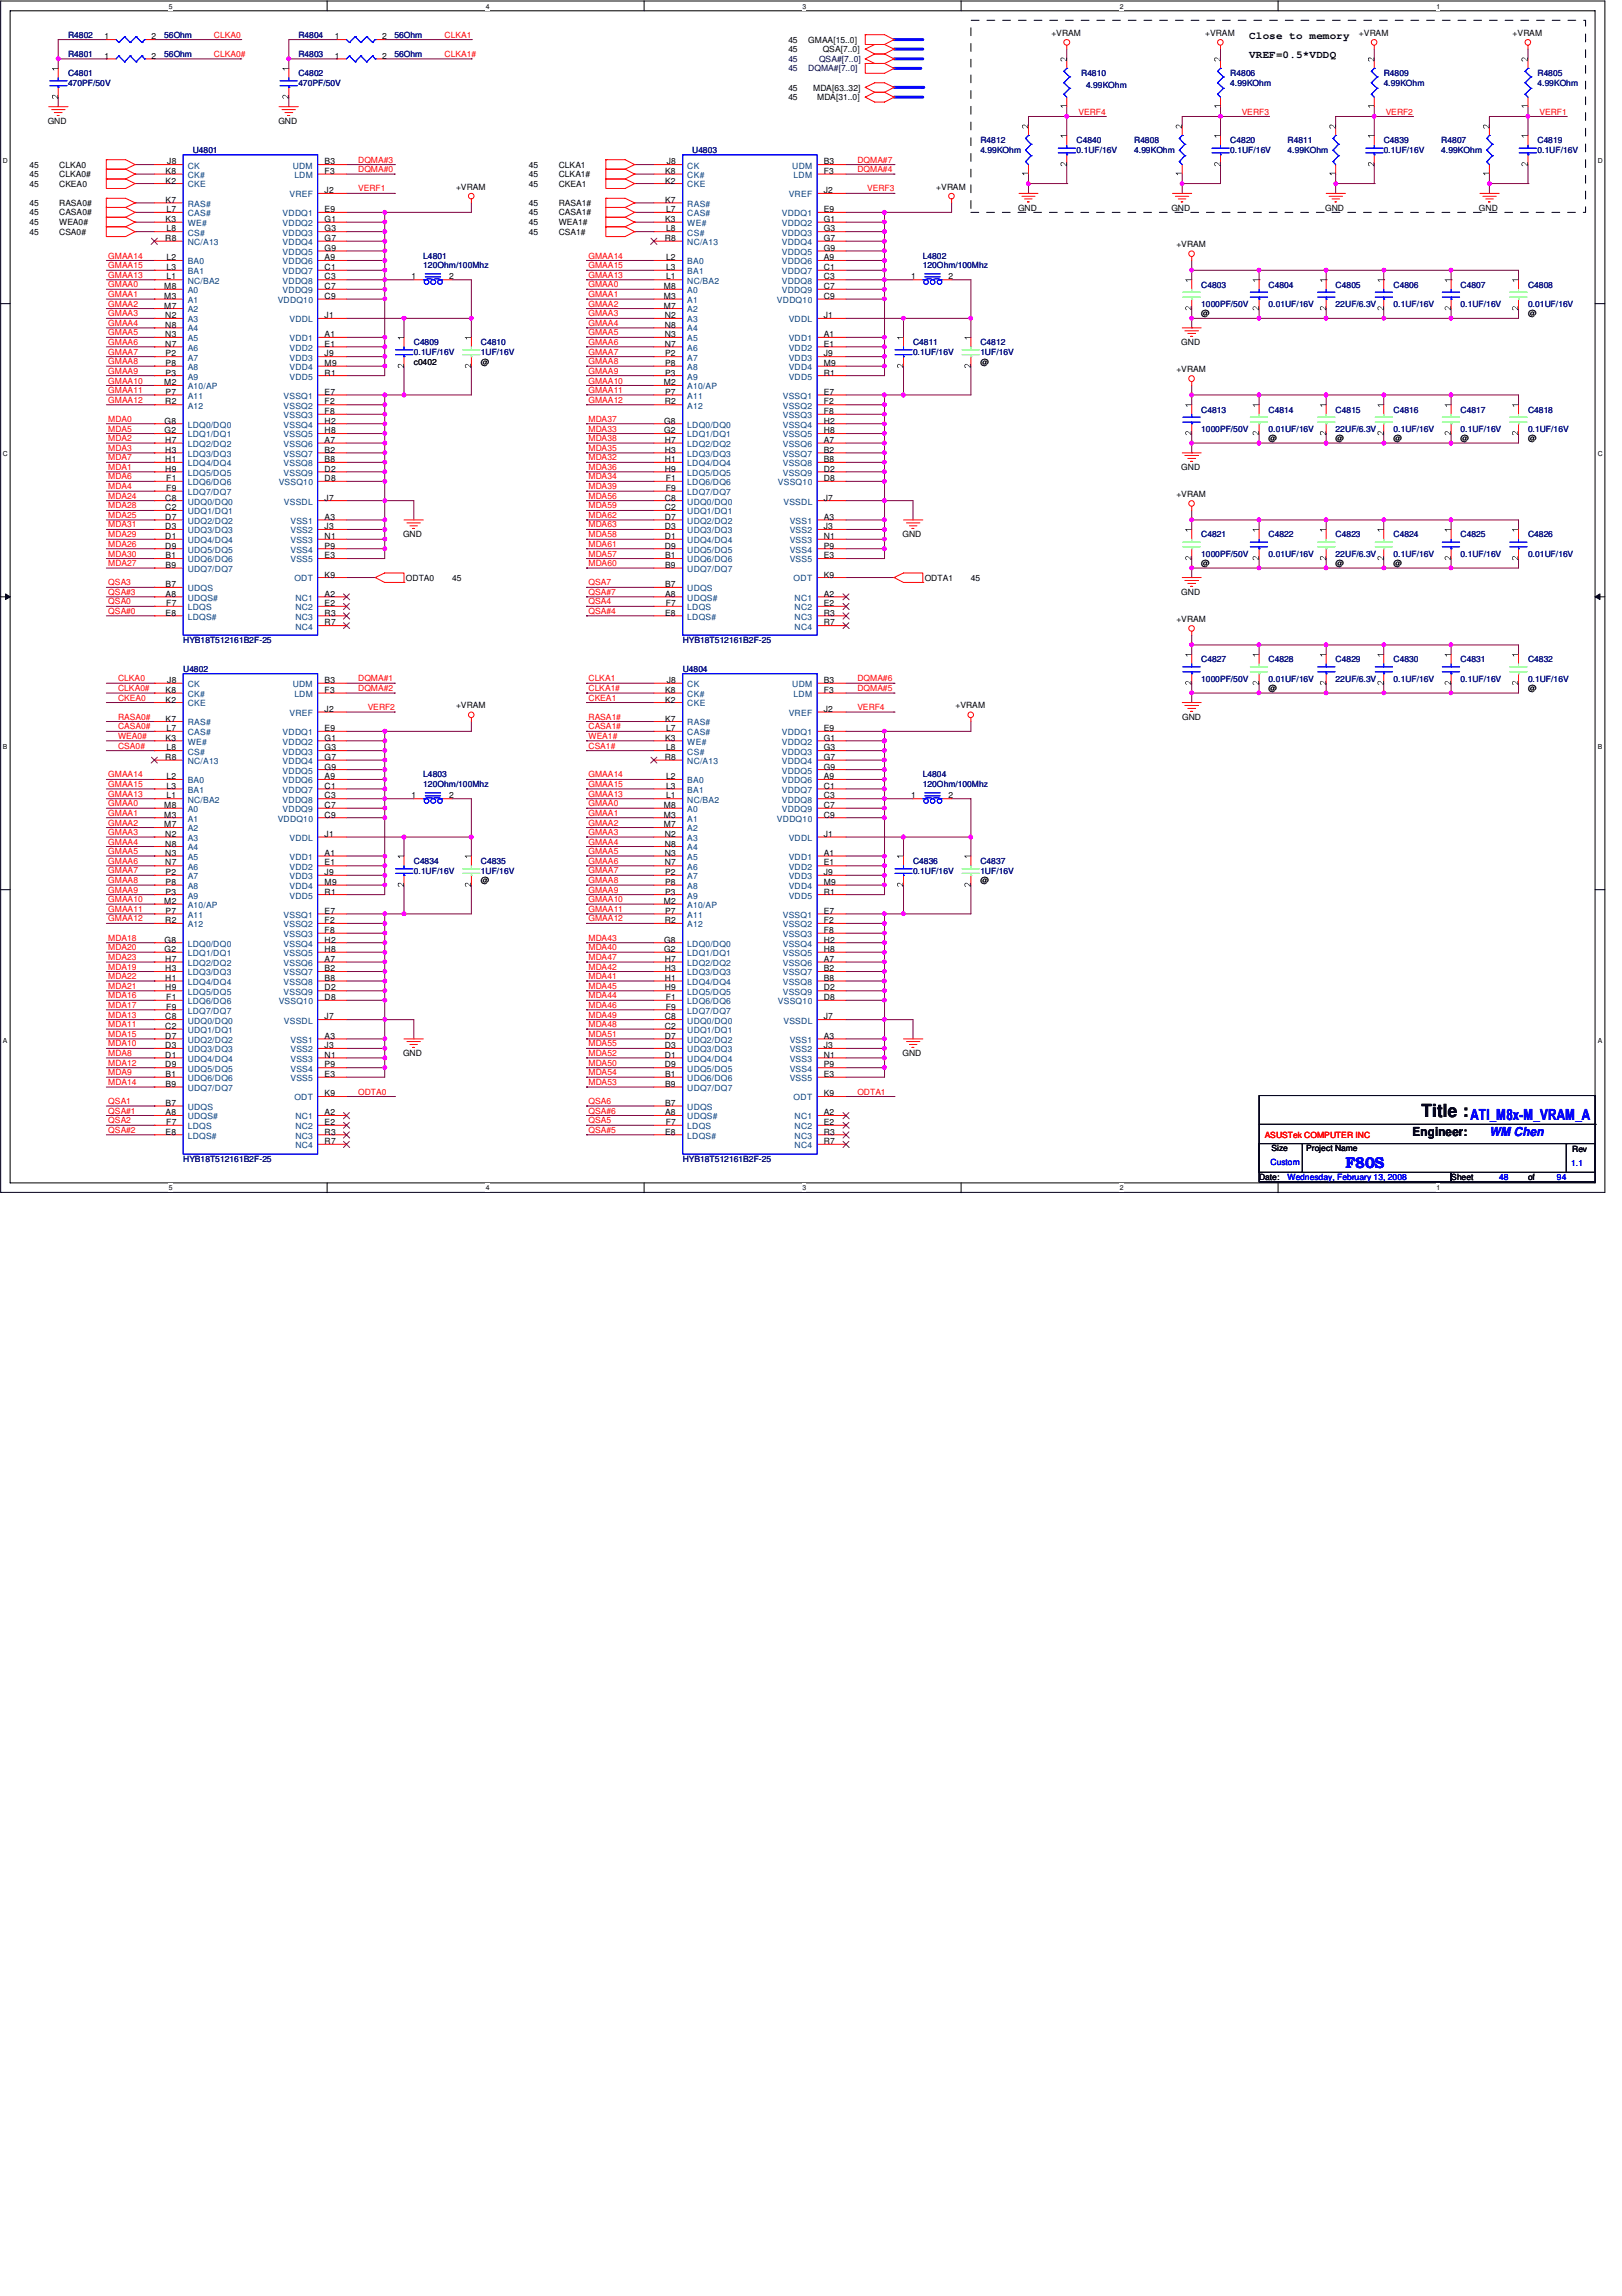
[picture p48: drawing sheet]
<svg xmlns="http://www.w3.org/2000/svg" width="210mm" height="297mm" viewBox="0 0 210 297" stroke-linecap="round" stroke-linejoin="round" font-family="sans-serif">
<defs><g id="words">
<text font-size="2.3" x="183.9" y="144.5">Title :</text>
<g font-size="2" fill="#00f">
<text x="190.3" y="144.9">ATI_M8x-M_VRAM_A</text>
<text x="174.1" y="151">F80S</text>
</g>
<text font-size="1.6" x="182.8" y="146.9">Engineer:</text>
<text font-size="1.6" fill="#00f" x="192.7" y="146.9">WM Chen</text>
<g font-size="1.4">
<text x="161.7" y="5">Close to memory</text>
<text x="161.7" y="7.5">VREF=0.5*VDDQ</text>
</g>
<g font-size="1.1" fill="#000080">
<text x="8.8" y="4.9">R4802</text>
<text x="21.3" y="4.9">56Ohm</text>
<text x="38.6" y="4.9">R4804</text>
<text x="51.1" y="4.9">56Ohm</text>
<text x="8.8" y="9.9">C4801</text>
<text x="8.8" y="11.1">470PF/50V</text>
<text x="8.8" y="7.4">R4801</text>
<text x="21.3" y="7.4">56Ohm</text>
<text x="38.6" y="9.9">C4802</text>
<text x="38.6" y="11.1">470PF/50V</text>
<text x="38.6" y="7.4">R4803</text>
<text x="51.1" y="7.4">56Ohm</text>
<text x="139.9" y="9.9">R4810</text>
<text x="140.5" y="11.3">4.99KOhm</text>
<text x="159.2" y="9.9">R4806</text>
<text x="159.2" y="11.1">4.99KOhm</text>
<text x="179.1" y="9.9">R4809</text>
<text x="179.1" y="11.1">4.99KOhm</text>
<text x="199" y="9.9">R4805</text>
<text x="199" y="11.1">4.99KOhm</text>
<text x="24.9" y="19.8">U4801</text>
<text x="89.6" y="19.8">U4803</text>
<text x="126.9" y="18.5">R4812</text>
<text x="126.9" y="19.8">4.99KOhm</text>
<text x="139.3" y="18.5">C4840</text>
<text x="139.3" y="19.8">0.1UF/16V</text>
<text x="146.8" y="18.5">R4808</text>
<text x="146.8" y="19.8">4.99KOhm</text>
<text x="159.2" y="18.5">C4820</text>
<text x="159.2" y="19.8">0.1UF/16V</text>
<text x="166.6" y="18.5">R4811</text>
<text x="166.6" y="19.8">4.99KOhm</text>
<text x="179.1" y="18.5">C4839</text>
<text x="179.1" y="19.8">0.1UF/16V</text>
<text x="186.5" y="18.5">R4807</text>
<text x="186.5" y="19.8">4.99KOhm</text>
<text x="199" y="18.5">C4819</text>
<text x="199" y="19.8">0.1UF/16V</text>
<text x="54.8" y="33.5">L4801</text>
<text x="54.8" y="34.7">120Ohm/100Mhz</text>
<text x="119.4" y="33.5">L4802</text>
<text x="119.4" y="34.7">120Ohm/100Mhz</text>
<text x="155.4" y="37.2">C4803</text>
<text x="155.4" y="39.7">1000PF/50V</text>
<text x="164.2" y="37.2">C4804</text>
<text x="164.2" y="39.7">0.01UF/16V</text>
<text x="172.8" y="37.2">C4805</text>
<text x="172.8" y="39.7">22UF/6.3V</text>
<text x="180.3" y="37.2">C4806</text>
<text x="180.3" y="39.7">0.1UF/16V</text>
<text x="189" y="37.2">C4807</text>
<text x="189" y="39.7">0.1UF/16V</text>
<text x="197.7" y="37.2">C4808</text>
<text x="197.7" y="39.7">0.01UF/16V</text>
<text x="53.6" y="44.7">C4809</text>
<text x="53.6" y="45.9">0.1UF/16V</text>
<text x="62.2" y="44.7">C4810</text>
<text x="62.2" y="45.9">1UF/16V</text>
<text x="118.2" y="44.7">C4811</text>
<text x="118.2" y="45.9">0.1UF/16V</text>
<text x="126.9" y="44.7">C4812</text>
<text x="126.9" y="45.9">1UF/16V</text>
<text x="155.4" y="53.4">C4813</text>
<text x="164.2" y="53.4">C4814</text>
<text x="172.8" y="53.4">C4815</text>
<text x="180.3" y="53.4">C4816</text>
<text x="189" y="53.4">C4817</text>
<text x="197.7" y="53.4">C4818</text>
<text x="155.4" y="55.8">1000PF/50V</text>
<text x="164.2" y="55.8">0.01UF/16V</text>
<text x="172.8" y="55.8">22UF/6.3V</text>
<text x="180.3" y="55.8">0.1UF/16V</text>
<text x="189" y="55.8">0.1UF/16V</text>
<text x="197.7" y="55.8">0.1UF/16V</text>
<text x="155.4" y="69.5">C4821</text>
<text x="164.2" y="69.5">C4822</text>
<text x="172.8" y="69.5">C4823</text>
<text x="180.3" y="69.5">C4824</text>
<text x="189" y="69.5">C4825</text>
<text x="197.7" y="69.5">C4826</text>
<text x="155.4" y="72">1000PF/50V</text>
<text x="164.2" y="72">0.01UF/16V</text>
<text x="172.8" y="72">22UF/6.3V</text>
<text x="180.3" y="72">0.1UF/16V</text>
<text x="189" y="72">0.1UF/16V</text>
<text x="197.7" y="72">0.01UF/16V</text>
<text x="23.7" y="83.2">HYB18T512161B2F-25</text>
<text x="88.3" y="83.2">HYB18T512161B2F-25</text>
<text x="23.7" y="86.9">U4802</text>
<text x="88.3" y="86.9">U4804</text>
<text x="155.4" y="85.7">C4827</text>
<text x="155.4" y="88.2">1000PF/50V</text>
<text x="164.2" y="85.7">C4828</text>
<text x="164.2" y="88.2">0.01UF/16V</text>
<text x="172.8" y="85.7">C4829</text>
<text x="172.8" y="88.2">22UF/6.3V</text>
<text x="180.3" y="85.7">C4830</text>
<text x="180.3" y="88.2">0.1UF/16V</text>
<text x="189" y="85.7">C4831</text>
<text x="189" y="88.2">0.1UF/16V</text>
<text x="197.7" y="85.7">C4832</text>
<text x="197.7" y="88.2">0.1UF/16V</text>
<text x="54.8" y="100.6">L4803</text>
<text x="54.8" y="101.9">120Ohm/100Mhz</text>
<text x="119.4" y="100.6">L4804</text>
<text x="119.4" y="101.9">120Ohm/100Mhz</text>
<text x="53.6" y="111.8">C4834</text>
<text x="53.6" y="113">0.1UF/16V</text>
<text x="62.2" y="111.8">C4835</text>
<text x="62.2" y="113">1UF/16V</text>
<text x="118.2" y="111.8">C4836</text>
<text x="118.2" y="113">0.1UF/16V</text>
<text x="126.9" y="111.8">C4837</text>
<text x="126.9" y="113">1UF/16V</text>
<text x="23.7" y="150.3">HYB18T512161B2F-25</text>
<text x="88.3" y="150.3">HYB18T512161B2F-25</text>
</g>
<g font-size="1.1">
<text x="13.5" y="5.1">1</text>
<text x="19.6" y="5.1">2</text>
<text x="43.3" y="5.1">1</text>
<text x="49.4" y="5.1">2</text>
<text x="102" y="5.5">45</text>
<text x="104.6" y="5.5">GMAA[15..0]</text>
<text x="136.1" y="4.7">+VRAM</text>
<text x="156" y="4.7">+VRAM</text>
<text x="175.9" y="4.7">+VRAM</text>
<text x="195.7" y="4.7">+VRAM</text>
<text x="13.5" y="7.6">1</text>
<text x="19.6" y="7.6">2</text>
<text x="43.3" y="7.6">1</text>
<text x="49.4" y="7.6">2</text>
<text x="102" y="6.8">45</text>
<text x="102" y="11.7">45</text>
<text x="105.2" y="11.7">MDA[63..32]</text>
<text x="106.5" y="6.8">QSA[7..0]</text>
<text x="6.2" y="16.1">GND</text>
<text x="36" y="16.1">GND</text>
<text x="102" y="13">45</text>
<text x="105.7" y="13">MDA[31..0]</text>
<text x="3.8" y="22.9">45</text>
<text x="3.8" y="21.7">45</text>
<text x="7.7" y="22.9">CLKA0#</text>
<text x="7.7" y="21.7">CLKA0</text>
<text x="21.4" y="23.7">K2</text>
<text x="21.4" y="22.5">K8</text>
<text x="21.6" y="21.3">J8</text>
<text x="42" y="22.5">F3</text>
<text x="42" y="21.3">B3</text>
<text x="68.5" y="21.7">45</text>
<text x="68.5" y="22.9">45</text>
<text x="72.3" y="21.7">CLKA1</text>
<text x="72.3" y="22.9">CLKA1#</text>
<text x="86.1" y="23.7">K2</text>
<text x="86.1" y="22.5">K8</text>
<text x="86.3" y="21.3">J8</text>
<text x="106.6" y="22.5">F3</text>
<text x="106.6" y="21.3">B3</text>
<text x="3.8" y="24.2">45</text>
<text x="3.8" y="26.6">45</text>
<text x="3.8" y="27.9">45</text>
<text x="3.8" y="29.1">45</text>
<text x="7.7" y="24.2">CKEA0</text>
<text x="7.7" y="26.6">RASA0#</text>
<text x="7.7" y="27.9">CASA0#</text>
<text x="7.7" y="29.1">WEA0#</text>
<text x="21.4" y="28.7">K3</text>
<text x="21.4" y="26.2">K7</text>
<text x="21.5" y="27.5">L7</text>
<text x="21.5" y="29.9">L8</text>
<text x="42" y="25">J2</text>
<text x="42" y="27.5">E9</text>
<text x="42" y="28.7">G1</text>
<text x="42" y="29.9">G3</text>
<text x="59" y="24.6">+VRAM</text>
<text x="68.5" y="26.6">45</text>
<text x="68.5" y="24.2">45</text>
<text x="68.5" y="29.1">45</text>
<text x="68.5" y="27.9">45</text>
<text x="72.3" y="26.6">RASA1#</text>
<text x="72.3" y="24.2">CKEA1</text>
<text x="72.3" y="29.1">WEA1#</text>
<text x="72.3" y="27.9">CASA1#</text>
<text x="86.1" y="28.7">K3</text>
<text x="86.1" y="26.2">K7</text>
<text x="86.2" y="27.5">L7</text>
<text x="86.2" y="29.9">L8</text>
<text x="106.6" y="27.5">E9</text>
<text x="106.6" y="28.7">G1</text>
<text x="106.6" y="29.9">G3</text>
<text x="106.6" y="25">J2</text>
<text x="121.2" y="24.6">+VRAM</text>
<text x="131.7" y="27.3">GND</text>
<text x="151.6" y="27.3">GND</text>
<text x="171.5" y="27.3">GND</text>
<text x="191.4" y="27.3">GND</text>
<text x="3.8" y="30.4">45</text>
<text x="7.7" y="30.4">CSA0#</text>
<text x="21.4" y="31.2">R8</text>
<text x="21.5" y="33.7">L2</text>
<text x="21.5" y="34.9">L3</text>
<text x="42" y="33.7">A9</text>
<text x="42" y="34.9">C1</text>
<text x="42" y="31.2">G7</text>
<text x="42" y="32.4">G9</text>
<text x="68.5" y="30.4">45</text>
<text x="72.3" y="30.4">CSA1#</text>
<text x="86" y="31.2">R8</text>
<text x="86.2" y="33.7">L2</text>
<text x="86.2" y="34.9">L3</text>
<text x="106.6" y="33.7">A9</text>
<text x="106.6" y="34.9">C1</text>
<text x="106.6" y="31.2">G7</text>
<text x="106.6" y="32.4">G9</text>
<text x="152.2" y="32">+VRAM</text>
<text x="21.3" y="38.6">M3</text>
<text x="21.3" y="39.9">M7</text>
<text x="21.3" y="37.4">M8</text>
<text x="21.4" y="41.1">N2</text>
<text x="21.5" y="36.2">L1</text>
<text x="42" y="41.1">J1</text>
<text x="42" y="36.2">C3</text>
<text x="42" y="37.4">C7</text>
<text x="42" y="38.6">C9</text>
<text x="53.3" y="36.2">1</text>
<text x="58.1" y="36.2">2</text>
<text x="85.9" y="38.6">M3</text>
<text x="85.9" y="39.9">M7</text>
<text x="85.9" y="37.4">M8</text>
<text x="86" y="41.1">N2</text>
<text x="86.2" y="36.2">L1</text>
<text x="106.6" y="36.2">C3</text>
<text x="106.6" y="37.4">C7</text>
<text x="106.6" y="38.6">C9</text>
<text x="106.6" y="41.1">J1</text>
<text x="117.9" y="36.2">1</text>
<text x="122.8" y="36.2">2</text>
<text x="155.4" y="40.9">@</text>
<text x="197.7" y="40.9">@</text>
<text x="21.4" y="43.6">N3</text>
<text x="21.4" y="44.9">N7</text>
<text x="21.4" y="42.4">N8</text>
<text x="21.4" y="46.1">P2</text>
<text x="21.4" y="47.4">P8</text>
<text x="42" y="43.6">A1</text>
<text x="42" y="44.9">E1</text>
<text x="42" y="46.1">J9</text>
<text x="42" y="47.4">M9</text>
<text x="53.6" y="47.2">c0402</text>
<text x="62.2" y="47.2">@</text>
<text x="86" y="43.6">N3</text>
<text x="86" y="44.9">N7</text>
<text x="86" y="42.4">N8</text>
<text x="86.1" y="46.1">P2</text>
<text x="86.1" y="47.4">P8</text>
<text x="106.6" y="43.6">A1</text>
<text x="106.6" y="44.9">E1</text>
<text x="106.6" y="46.1">J9</text>
<text x="106.6" y="47.4">M9</text>
<text x="126.9" y="47.2">@</text>
<text x="152.9" y="44.7">GND</text>
<text x="21.3" y="49.8">M2</text>
<text x="21.4" y="52.3">R2</text>
<text x="21.4" y="48.6">P3</text>
<text x="21.4" y="51.1">P7</text>
<text x="42" y="48.6">R1</text>
<text x="42" y="51.1">E7</text>
<text x="42" y="52.3">F2</text>
<text x="42" y="53.6">F8</text>
<text x="85.9" y="49.8">M2</text>
<text x="86" y="52.3">R2</text>
<text x="86.1" y="48.6">P3</text>
<text x="86.1" y="51.1">P7</text>
<text x="106.6" y="48.6">R1</text>
<text x="106.6" y="51.1">E7</text>
<text x="106.6" y="52.3">F2</text>
<text x="106.6" y="53.6">F8</text>
<text x="152.2" y="48.1">+VRAM</text>
<text x="21.3" y="56">G2</text>
<text x="21.3" y="54.8">G8</text>
<text x="21.4" y="59.8">H1</text>
<text x="21.4" y="58.5">H3</text>
<text x="21.4" y="57.3">H7</text>
<text x="42" y="58.5">B2</text>
<text x="42" y="59.8">B8</text>
<text x="42" y="54.8">H2</text>
<text x="42" y="56">H8</text>
<text x="42" y="57.3">A7</text>
<text x="85.9" y="56">G2</text>
<text x="85.9" y="54.8">G8</text>
<text x="86" y="59.8">H1</text>
<text x="86" y="58.5">H3</text>
<text x="86" y="57.3">H7</text>
<text x="106.6" y="58.5">B2</text>
<text x="106.6" y="59.8">B8</text>
<text x="106.6" y="54.8">H2</text>
<text x="106.6" y="56">H8</text>
<text x="106.6" y="57.3">A7</text>
<text x="164.2" y="57.1">@</text>
<text x="172.8" y="57.1">@</text>
<text x="180.3" y="57.1">@</text>
<text x="189" y="57.1">@</text>
<text x="197.7" y="57.1">@</text>
<text x="21.4" y="66">C2</text>
<text x="21.4" y="64.8">C8</text>
<text x="21.4" y="61">H9</text>
<text x="21.5" y="62.3">F1</text>
<text x="21.5" y="63.5">F9</text>
<text x="42" y="61">D2</text>
<text x="42" y="64.8">J7</text>
<text x="42" y="62.3">D8</text>
<text x="86" y="66">C2</text>
<text x="86" y="64.8">C8</text>
<text x="86" y="61">H9</text>
<text x="86.1" y="62.3">F1</text>
<text x="86.1" y="63.5">F9</text>
<text x="106.6" y="64.8">J7</text>
<text x="106.6" y="61">D2</text>
<text x="106.6" y="62.3">D8</text>
<text x="152.2" y="64.3">+VRAM</text>
<text x="152.9" y="60.8">GND</text>
<text x="21.4" y="69.7">D1</text>
<text x="21.4" y="68.5">D3</text>
<text x="21.4" y="67.2">D7</text>
<text x="21.4" y="71">D9</text>
<text x="42" y="67.2">A3</text>
<text x="42" y="68.5">J3</text>
<text x="42" y="69.7">N1</text>
<text x="42" y="71">P9</text>
<text x="52.2" y="69.5">GND</text>
<text x="86" y="69.7">D1</text>
<text x="86" y="68.5">D3</text>
<text x="86" y="67.2">D7</text>
<text x="86" y="71">D9</text>
<text x="106.6" y="67.2">A3</text>
<text x="106.6" y="68.5">J3</text>
<text x="106.6" y="69.7">N1</text>
<text x="106.6" y="71">P9</text>
<text x="116.8" y="69.5">GND</text>
<text x="21.4" y="72.2">B1</text>
<text x="21.4" y="73.4">B9</text>
<text x="21.4" y="75.9">B7</text>
<text x="21.4" y="77.2">A8</text>
<text x="42" y="74.7">K9</text>
<text x="42" y="77.2">A2</text>
<text x="42" y="72.2">E3</text>
<text x="52.5" y="75.1">ODTA0</text>
<text x="58.5" y="75.1">45</text>
<text x="86.1" y="72.2">B1</text>
<text x="86.1" y="73.4">B9</text>
<text x="86.1" y="75.9">B7</text>
<text x="86.1" y="77.2">A8</text>
<text x="106.6" y="77.2">A2</text>
<text x="106.6" y="72.2">E3</text>
<text x="106.6" y="74.7">K9</text>
<text x="119.7" y="75.1">ODTA1</text>
<text x="125.6" y="75.1">45</text>
<text x="152.9" y="77">GND</text>
<text x="155.4" y="73.3">@</text>
<text x="172.8" y="73.3">@</text>
<text x="180.3" y="73.3">@</text>
<text x="21.4" y="79.7">E8</text>
<text x="21.5" y="78.4">F7</text>
<text x="42" y="78.4">E2</text>
<text x="42" y="79.7">R3</text>
<text x="42" y="80.9">R7</text>
<text x="86.1" y="79.7">E8</text>
<text x="86.1" y="78.4">F7</text>
<text x="106.6" y="78.4">E2</text>
<text x="106.6" y="79.7">R3</text>
<text x="106.6" y="80.9">R7</text>
<text x="152.2" y="80.5">+VRAM</text>
<text x="21.4" y="89.6">K8</text>
<text x="21.6" y="88.4">J8</text>
<text x="42" y="89.6">F3</text>
<text x="42" y="88.4">B3</text>
<text x="86.1" y="89.6">K8</text>
<text x="86.3" y="88.4">J8</text>
<text x="106.6" y="89.6">F3</text>
<text x="106.6" y="88.4">B3</text>
<text x="164.2" y="89.4">@</text>
<text x="197.7" y="89.4">@</text>
<text x="21.4" y="90.9">K2</text>
<text x="21.4" y="95.8">K3</text>
<text x="21.4" y="93.3">K7</text>
<text x="21.5" y="94.6">L7</text>
<text x="42" y="92.1">J2</text>
<text x="42" y="94.6">E9</text>
<text x="42" y="95.8">G1</text>
<text x="59" y="91.7">+VRAM</text>
<text x="86.1" y="90.9">K2</text>
<text x="86.1" y="95.8">K3</text>
<text x="86.1" y="93.3">K7</text>
<text x="86.2" y="94.6">L7</text>
<text x="106.6" y="94.6">E9</text>
<text x="106.6" y="95.8">G1</text>
<text x="106.6" y="92.1">J2</text>
<text x="123.7" y="91.7">+VRAM</text>
<text x="153" y="93.1">GND</text>
<text x="21.4" y="98.3">R8</text>
<text x="21.5" y="100.8">L2</text>
<text x="21.5" y="97.1">L8</text>
<text x="42" y="100.8">A9</text>
<text x="42" y="97.1">G3</text>
<text x="42" y="98.3">G7</text>
<text x="42" y="99.6">G9</text>
<text x="86" y="98.3">R8</text>
<text x="86.2" y="100.8">L2</text>
<text x="86.2" y="97.1">L8</text>
<text x="106.6" y="100.8">A9</text>
<text x="106.6" y="97.1">G3</text>
<text x="106.6" y="98.3">G7</text>
<text x="106.6" y="99.6">G9</text>
<text x="21.3" y="105.8">M3</text>
<text x="21.3" y="107">M7</text>
<text x="21.3" y="104.5">M8</text>
<text x="21.5" y="103.3">L1</text>
<text x="21.5" y="102.1">L3</text>
<text x="42" y="102.1">C1</text>
<text x="42" y="103.3">C3</text>
<text x="42" y="104.5">C7</text>
<text x="42" y="105.8">C9</text>
<text x="53.3" y="103.3">1</text>
<text x="58.1" y="103.3">2</text>
<text x="85.9" y="105.8">M3</text>
<text x="85.9" y="107">M7</text>
<text x="85.9" y="104.5">M8</text>
<text x="86.2" y="103.3">L1</text>
<text x="86.2" y="102.1">L3</text>
<text x="106.6" y="102.1">C1</text>
<text x="106.6" y="103.3">C3</text>
<text x="106.6" y="104.5">C7</text>
<text x="106.6" y="105.8">C9</text>
<text x="117.9" y="103.3">1</text>
<text x="122.8" y="103.3">2</text>
<text x="21.4" y="108.3">N2</text>
<text x="21.4" y="110.7">N3</text>
<text x="21.4" y="112">N7</text>
<text x="21.4" y="109.5">N8</text>
<text x="21.4" y="113.2">P2</text>
<text x="42" y="110.7">A1</text>
<text x="42" y="112">E1</text>
<text x="42" y="108.3">J1</text>
<text x="42" y="113.2">J9</text>
<text x="86" y="108.3">N2</text>
<text x="86" y="110.7">N3</text>
<text x="86" y="112">N7</text>
<text x="86" y="109.5">N8</text>
<text x="86.1" y="113.2">P2</text>
<text x="106.6" y="110.7">A1</text>
<text x="106.6" y="112">E1</text>
<text x="106.6" y="108.3">J1</text>
<text x="106.6" y="113.2">J9</text>
<text x="21.3" y="117">M2</text>
<text x="21.4" y="119.5">R2</text>
<text x="21.4" y="115.7">P3</text>
<text x="21.4" y="118.2">P7</text>
<text x="21.4" y="114.5">P8</text>
<text x="42" y="114.5">M9</text>
<text x="42" y="115.7">R1</text>
<text x="42" y="118.2">E7</text>
<text x="42" y="119.5">F2</text>
<text x="62.2" y="114.3">@</text>
<text x="85.9" y="117">M2</text>
<text x="86" y="119.5">R2</text>
<text x="86.1" y="115.7">P3</text>
<text x="86.1" y="118.2">P7</text>
<text x="86.1" y="114.5">P8</text>
<text x="106.6" y="114.5">M9</text>
<text x="106.6" y="115.7">R1</text>
<text x="106.6" y="118.2">E7</text>
<text x="106.6" y="119.5">F2</text>
<text x="126.9" y="114.3">@</text>
<text x="21.3" y="123.2">G2</text>
<text x="21.3" y="122">G8</text>
<text x="21.4" y="125.6">H3</text>
<text x="21.4" y="124.4">H7</text>
<text x="42" y="125.6">B2</text>
<text x="42" y="120.7">F8</text>
<text x="42" y="122">H2</text>
<text x="42" y="123.2">H8</text>
<text x="42" y="124.4">A7</text>
<text x="85.9" y="123.2">G2</text>
<text x="85.9" y="122">G8</text>
<text x="86" y="125.6">H3</text>
<text x="86" y="124.4">H7</text>
<text x="106.6" y="125.6">B2</text>
<text x="106.6" y="120.7">F8</text>
<text x="106.6" y="122">H2</text>
<text x="106.6" y="123.2">H8</text>
<text x="106.6" y="124.4">A7</text>
<text x="21.4" y="131.9">C8</text>
<text x="21.4" y="126.9">H1</text>
<text x="21.4" y="128.1">H9</text>
<text x="21.5" y="129.4">F1</text>
<text x="21.5" y="130.6">F9</text>
<text x="42" y="126.9">B8</text>
<text x="42" y="128.1">D2</text>
<text x="42" y="131.9">J7</text>
<text x="42" y="129.4">D8</text>
<text x="86" y="131.9">C8</text>
<text x="86" y="126.9">H1</text>
<text x="86" y="128.1">H9</text>
<text x="86.1" y="129.4">F1</text>
<text x="86.1" y="130.6">F9</text>
<text x="106.6" y="131.9">J7</text>
<text x="106.6" y="126.9">B8</text>
<text x="106.6" y="128.1">D2</text>
<text x="106.6" y="129.4">D8</text>
<text x="21.4" y="133.1">C2</text>
<text x="21.4" y="136.9">D1</text>
<text x="21.4" y="135.6">D3</text>
<text x="21.4" y="134.4">D7</text>
<text x="42" y="134.4">A3</text>
<text x="42" y="135.6">J3</text>
<text x="42" y="136.9">N1</text>
<text x="52.2" y="136.7">GND</text>
<text x="86" y="133.1">C2</text>
<text x="86" y="136.9">D1</text>
<text x="86" y="135.6">D3</text>
<text x="86" y="134.4">D7</text>
<text x="106.6" y="134.4">A3</text>
<text x="106.6" y="135.6">J3</text>
<text x="106.6" y="136.9">N1</text>
<text x="116.8" y="136.7">GND</text>
<text x="21.4" y="138.1">D9</text>
<text x="21.4" y="139.4">B1</text>
<text x="21.4" y="140.6">B9</text>
<text x="21.4" y="143">B7</text>
<text x="42" y="141.8">K9</text>
<text x="42" y="139.4">E3</text>
<text x="42" y="138.1">P9</text>
<text x="86" y="138.1">D9</text>
<text x="86.1" y="139.4">B1</text>
<text x="86.1" y="140.6">B9</text>
<text x="86.1" y="143">B7</text>
<text x="106.6" y="139.4">E3</text>
<text x="106.6" y="138.1">P9</text>
<text x="106.6" y="141.8">K9</text>
<text x="21.4" y="144.3">A8</text>
<text x="21.4" y="146.8">E8</text>
<text x="21.5" y="145.5">F7</text>
<text x="42" y="144.3">A2</text>
<text x="42" y="145.5">E2</text>
<text x="42" y="146.8">R3</text>
<text x="42" y="148">R7</text>
<text x="86.1" y="144.3">A8</text>
<text x="86.1" y="146.8">E8</text>
<text x="86.1" y="145.5">F7</text>
<text x="106.6" y="144.3">A2</text>
<text x="106.6" y="145.5">E2</text>
<text x="106.6" y="146.8">R3</text>
<text x="106.6" y="148">R7</text>
<text x="164.5" y="149">Size</text>
<text x="169" y="149">Project Name</text>
<text x="203.5" y="149.1">Rev</text>
<text x="162.9" y="152.7">Date:</text>
<text x="187.8" y="152.7">Sheet</text>
<text x="197.7" y="152.7">of</text>
</g>
<g font-size="1.1" fill="#f00">
<text x="27.7" y="4.9">CLKA0</text>
<text x="57.5" y="4.9">CLKA1</text>
<text x="27.7" y="7.4">CLKA0#</text>
<text x="57.5" y="7.4">CLKA1#</text>
<text x="139.6" y="14.8">VERF4</text>
<text x="160.7" y="14.8">VERF3</text>
<text x="179.3" y="14.8">VERF2</text>
<text x="199.2" y="14.8">VERF1</text>
<text x="46.4" y="22.3">DQMA#0</text>
<text x="46.4" y="21">DQMA#3</text>
<text x="111" y="21">DQMA#7</text>
<text x="111" y="22.3">DQMA#4</text>
<text x="46.4" y="24.8">VERF1</text>
<text x="112.2" y="24.8">VERF3</text>
<text x="14" y="33.4">GMAA14</text>
<text x="14" y="34.7">GMAA15</text>
<text x="14" y="35.9">GMAA13</text>
<text x="76.2" y="34.7">GMAA15</text>
<text x="76.2" y="33.4">GMAA14</text>
<text x="76.2" y="35.9">GMAA13</text>
<text x="14" y="37.2">GMAA0</text>
<text x="14" y="39.7">GMAA2</text>
<text x="14" y="40.9">GMAA3</text>
<text x="14" y="38.4">GMAA1</text>
<text x="76.2" y="38.4">GMAA1</text>
<text x="76.2" y="39.7">GMAA2</text>
<text x="76.2" y="40.9">GMAA3</text>
<text x="76.2" y="37.2">GMAA0</text>
<text x="14" y="47.1">GMAA8</text>
<text x="14" y="43.4">GMAA5</text>
<text x="14" y="45.9">GMAA7</text>
<text x="14" y="42.2">GMAA4</text>
<text x="14" y="44.6">GMAA6</text>
<text x="76.2" y="45.9">GMAA7</text>
<text x="76.2" y="47.1">GMAA8</text>
<text x="76.2" y="44.6">GMAA6</text>
<text x="76.2" y="43.4">GMAA5</text>
<text x="76.2" y="42.2">GMAA4</text>
<text x="14" y="49.6">GMAA10</text>
<text x="14" y="48.3">GMAA9</text>
<text x="14" y="50.8">GMAA11</text>
<text x="14" y="52.1">GMAA12</text>
<text x="76.2" y="52.1">GMAA12</text>
<text x="76.2" y="50.8">GMAA11</text>
<text x="76.2" y="49.6">GMAA10</text>
<text x="76.2" y="48.3">GMAA9</text>
<text x="14" y="59.6">MDA7</text>
<text x="14" y="58.3">MDA3</text>
<text x="14" y="55.8">MDA5</text>
<text x="14" y="57.1">MDA2</text>
<text x="14" y="54.6">MDA0</text>
<text x="76.2" y="55.8">MDA33</text>
<text x="76.2" y="59.6">MDA32</text>
<text x="76.2" y="54.6">MDA37</text>
<text x="76.2" y="57.1">MDA38</text>
<text x="76.2" y="58.3">MDA35</text>
<text x="14" y="64.5">MDA24</text>
<text x="14" y="65.8">MDA28</text>
<text x="14" y="63.3">MDA4</text>
<text x="14" y="60.8">MDA1</text>
<text x="14" y="62">MDA6</text>
<text x="76.2" y="65.8">MDA59</text>
<text x="76.2" y="60.8">MDA36</text>
<text x="76.2" y="62">MDA34</text>
<text x="76.2" y="64.5">MDA56</text>
<text x="76.2" y="63.3">MDA39</text>
<text x="14" y="70.7">MDA26</text>
<text x="14" y="67">MDA25</text>
<text x="14" y="68.2">MDA31</text>
<text x="14" y="69.5">MDA29</text>
<text x="76.2" y="67">MDA62</text>
<text x="76.2" y="68.2">MDA63</text>
<text x="76.2" y="70.7">MDA61</text>
<text x="76.2" y="69.5">MDA58</text>
<text x="14" y="73.2">MDA27</text>
<text x="14" y="72">MDA30</text>
<text x="14" y="77">QSA#3</text>
<text x="14" y="75.7">QSA3</text>
<text x="76.2" y="75.7">QSA7</text>
<text x="76.2" y="77">QSA#7</text>
<text x="76.2" y="73.2">MDA60</text>
<text x="76.2" y="72">MDA57</text>
<text x="14" y="78.2">QSA0</text>
<text x="14" y="79.4">QSA#0</text>
<text x="76.2" y="78.2">QSA4</text>
<text x="76.2" y="79.4">QSA#4</text>
<text x="15.3" y="89.4">CLKA0#</text>
<text x="15.3" y="88.1">CLKA0</text>
<text x="46.4" y="89.4">DQMA#2</text>
<text x="46.4" y="88.1">DQMA#1</text>
<text x="76.2" y="89.4">CLKA1#</text>
<text x="76.2" y="88.1">CLKA1</text>
<text x="111" y="89.4">DQMA#5</text>
<text x="111" y="88.1">DQMA#6</text>
<text x="15.3" y="90.6">CKEA0</text>
<text x="15.3" y="93.1">RASA0#</text>
<text x="15.3" y="94.4">CASA0#</text>
<text x="15.3" y="95.6">WEA0#</text>
<text x="47.6" y="91.9">VERF2</text>
<text x="76.2" y="95.6">WEA1#</text>
<text x="76.2" y="94.4">CASA1#</text>
<text x="76.2" y="90.6">CKEA1</text>
<text x="76.2" y="93.1">RASA1#</text>
<text x="111" y="91.9">VERF4</text>
<text x="14" y="100.6">GMAA14</text>
<text x="14" y="101.8">GMAA15</text>
<text x="15.3" y="96.9">CSA0#</text>
<text x="76.2" y="96.9">CSA1#</text>
<text x="76.2" y="101.8">GMAA15</text>
<text x="76.2" y="100.6">GMAA14</text>
<text x="14" y="104.3">GMAA0</text>
<text x="14" y="106.8">GMAA2</text>
<text x="14" y="105.5">GMAA1</text>
<text x="14" y="103.1">GMAA13</text>
<text x="76.2" y="105.5">GMAA1</text>
<text x="76.2" y="106.8">GMAA2</text>
<text x="76.2" y="104.3">GMAA0</text>
<text x="76.2" y="103.1">GMAA13</text>
<text x="14" y="109.3">GMAA4</text>
<text x="14" y="110.5">GMAA5</text>
<text x="14" y="108">GMAA3</text>
<text x="14" y="113">GMAA7</text>
<text x="14" y="111.8">GMAA6</text>
<text x="76.2" y="108">GMAA3</text>
<text x="76.2" y="110.5">GMAA5</text>
<text x="76.2" y="109.3">GMAA4</text>
<text x="76.2" y="113">GMAA7</text>
<text x="76.2" y="111.8">GMAA6</text>
<text x="14" y="115.5">GMAA9</text>
<text x="14" y="119.2">GMAA12</text>
<text x="14" y="114.3">GMAA8</text>
<text x="14" y="118">GMAA11</text>
<text x="14" y="116.7">GMAA10</text>
<text x="76.2" y="119.2">GMAA12</text>
<text x="76.2" y="115.5">GMAA9</text>
<text x="76.2" y="114.3">GMAA8</text>
<text x="76.2" y="118">GMAA11</text>
<text x="76.2" y="116.7">GMAA10</text>
<text x="14" y="122.9">MDA20</text>
<text x="14" y="125.4">MDA19</text>
<text x="14" y="121.7">MDA18</text>
<text x="14" y="124.2">MDA23</text>
<text x="76.2" y="121.7">MDA43</text>
<text x="76.2" y="125.4">MDA42</text>
<text x="76.2" y="122.9">MDA40</text>
<text x="76.2" y="124.2">MDA47</text>
<text x="14" y="129.2">MDA16</text>
<text x="14" y="126.7">MDA22</text>
<text x="14" y="127.9">MDA21</text>
<text x="14" y="130.4">MDA17</text>
<text x="14" y="131.7">MDA13</text>
<text x="76.2" y="131.7">MDA49</text>
<text x="76.2" y="127.9">MDA45</text>
<text x="76.2" y="129.2">MDA44</text>
<text x="76.2" y="130.4">MDA46</text>
<text x="76.2" y="126.7">MDA41</text>
<text x="14" y="134.2">MDA15</text>
<text x="14" y="136.6">MDA8</text>
<text x="14" y="137.9">MDA12</text>
<text x="14" y="132.9">MDA11</text>
<text x="14" y="135.4">MDA10</text>
<text x="76.2" y="132.9">MDA48</text>
<text x="76.2" y="135.4">MDA55</text>
<text x="76.2" y="136.6">MDA52</text>
<text x="76.2" y="134.2">MDA51</text>
<text x="76.2" y="137.9">MDA50</text>
<text x="14" y="140.4">MDA14</text>
<text x="14" y="139.1">MDA9</text>
<text x="14" y="142.8">QSA1</text>
<text x="46.4" y="141.6">ODTA0</text>
<text x="76.2" y="142.8">QSA6</text>
<text x="76.2" y="139.1">MDA54</text>
<text x="76.2" y="140.4">MDA53</text>
<text x="111" y="141.6">ODTA1</text>
<text x="14" y="145.3">QSA2</text>
<text x="14" y="146.6">QSA#2</text>
<text x="14" y="144.1">QSA#1</text>
<text x="76.2" y="145.3">QSA5</text>
<text x="76.2" y="146.6">QSA#5</text>
<text x="76.2" y="144.1">QSA#6</text>
<text x="163.7" y="147.2">ASUSTek COMPUTER INC</text>
</g>
<g font-size="1.1" fill="#000040">
<text x="102" y="9.2">45</text>
<text x="102" y="8">45</text>
<text x="104.6" y="9.2">DQMA#[7..0]</text>
<text x="106" y="8">QSA#[7..0]</text>
</g>
<g font-size="1.1" fill="#004080">
<text x="24.3" y="21.8">CK</text>
<text x="24.3" y="23">CK#</text>
<text x="37.9" y="21.8">UDM</text>
<text x="38.1" y="23">LDM</text>
<text x="88.9" y="21.8">CK</text>
<text x="88.9" y="23">CK#</text>
<text x="102.5" y="21.8">UDM</text>
<text x="102.7" y="23">LDM</text>
<text x="24.3" y="24.3">CKE</text>
<text x="24.3" y="29.3">WE#</text>
<text x="24.3" y="26.8">RAS#</text>
<text x="24.3" y="28">CAS#</text>
<text x="36.6" y="28">VDDQ1</text>
<text x="36.6" y="29.3">VDDQ2</text>
<text x="37.5" y="25.5">VREF</text>
<text x="88.9" y="24.3">CKE</text>
<text x="88.9" y="29.3">WE#</text>
<text x="88.9" y="26.8">RAS#</text>
<text x="88.9" y="28">CAS#</text>
<text x="101.2" y="28">VDDQ1</text>
<text x="101.2" y="29.3">VDDQ2</text>
<text x="102.1" y="25.5">VREF</text>
<text x="24.3" y="34.2">BA0</text>
<text x="24.3" y="35.5">BA1</text>
<text x="24.3" y="30.5">CS#</text>
<text x="24.3" y="31.7">NC/A13</text>
<text x="36.6" y="34.2">VDDQ6</text>
<text x="36.6" y="35.5">VDDQ7</text>
<text x="36.6" y="30.5">VDDQ3</text>
<text x="36.6" y="31.7">VDDQ4</text>
<text x="36.6" y="33">VDDQ5</text>
<text x="88.9" y="34.2">BA0</text>
<text x="88.9" y="35.5">BA1</text>
<text x="88.9" y="30.5">CS#</text>
<text x="88.9" y="31.7">NC/A13</text>
<text x="101.2" y="34.2">VDDQ6</text>
<text x="101.2" y="35.5">VDDQ7</text>
<text x="101.2" y="30.5">VDDQ3</text>
<text x="101.2" y="31.7">VDDQ4</text>
<text x="101.2" y="33">VDDQ5</text>
<text x="24.3" y="36.7">NC/BA2</text>
<text x="24.3" y="39.2">A1</text>
<text x="24.3" y="40.4">A2</text>
<text x="24.3" y="37.9">A0</text>
<text x="24.3" y="41.7">A3</text>
<text x="35.9" y="39.2">VDDQ10</text>
<text x="36.6" y="36.7">VDDQ8</text>
<text x="36.6" y="37.9">VDDQ9</text>
<text x="37.5" y="41.7">VDDL</text>
<text x="88.9" y="36.7">NC/BA2</text>
<text x="88.9" y="39.2">A1</text>
<text x="88.9" y="40.4">A2</text>
<text x="88.9" y="37.9">A0</text>
<text x="88.9" y="41.7">A3</text>
<text x="100.5" y="39.2">VDDQ10</text>
<text x="101.2" y="36.7">VDDQ8</text>
<text x="101.2" y="37.9">VDDQ9</text>
<text x="102.1" y="41.7">VDDL</text>
<text x="24.3" y="44.2">A5</text>
<text x="24.3" y="45.4">A6</text>
<text x="24.3" y="42.9">A4</text>
<text x="24.3" y="46.7">A7</text>
<text x="24.3" y="47.9">A8</text>
<text x="37.5" y="44.2">VDD1</text>
<text x="37.5" y="45.4">VDD2</text>
<text x="37.5" y="46.7">VDD3</text>
<text x="37.5" y="47.9">VDD4</text>
<text x="88.9" y="44.2">A5</text>
<text x="88.9" y="45.4">A6</text>
<text x="88.9" y="42.9">A4</text>
<text x="88.9" y="46.7">A7</text>
<text x="88.9" y="47.9">A8</text>
<text x="102.1" y="44.2">VDD1</text>
<text x="102.1" y="45.4">VDD2</text>
<text x="102.1" y="46.7">VDD3</text>
<text x="102.1" y="47.9">VDD4</text>
<text x="24.3" y="50.4">A10/AP</text>
<text x="24.3" y="49.1">A9</text>
<text x="24.3" y="51.6">A11</text>
<text x="24.3" y="52.9">A12</text>
<text x="36.7" y="51.6">VSSQ1</text>
<text x="36.7" y="52.9">VSSQ2</text>
<text x="37.5" y="49.1">VDD5</text>
<text x="88.9" y="50.4">A10/AP</text>
<text x="88.9" y="49.1">A9</text>
<text x="88.9" y="51.6">A11</text>
<text x="88.9" y="52.9">A12</text>
<text x="101.3" y="51.6">VSSQ1</text>
<text x="101.3" y="52.9">VSSQ2</text>
<text x="102.1" y="49.1">VDD5</text>
<text x="24.3" y="56.6">LDQ1/DQ1</text>
<text x="24.3" y="55.3">LDQ0/DQ0</text>
<text x="24.3" y="59.1">LDQ3/DQ3</text>
<text x="24.3" y="57.8">LDQ2/DQ2</text>
<text x="36.7" y="59.1">VSSQ7</text>
<text x="36.7" y="54.1">VSSQ3</text>
<text x="36.7" y="55.3">VSSQ4</text>
<text x="36.7" y="56.6">VSSQ5</text>
<text x="36.7" y="57.8">VSSQ6</text>
<text x="88.9" y="56.6">LDQ1/DQ1</text>
<text x="88.9" y="55.3">LDQ0/DQ0</text>
<text x="88.9" y="59.1">LDQ3/DQ3</text>
<text x="88.9" y="57.8">LDQ2/DQ2</text>
<text x="101.3" y="59.1">VSSQ7</text>
<text x="101.3" y="54.1">VSSQ3</text>
<text x="101.3" y="55.3">VSSQ4</text>
<text x="101.3" y="56.6">VSSQ5</text>
<text x="101.3" y="57.8">VSSQ6</text>
<text x="24.3" y="65.3">UDQ0/DQ0</text>
<text x="24.3" y="62.8">LDQ6/DQ6</text>
<text x="24.3" y="64">LDQ7/DQ7</text>
<text x="24.3" y="60.3">LDQ4/DQ4</text>
<text x="24.3" y="61.6">LDQ5/DQ5</text>
<text x="36.1" y="62.8">VSSQ10</text>
<text x="36.7" y="60.3">VSSQ8</text>
<text x="36.7" y="61.6">VSSQ9</text>
<text x="36.7" y="65.3">VSSDL</text>
<text x="88.9" y="65.3">UDQ0/DQ0</text>
<text x="88.9" y="62.8">LDQ6/DQ6</text>
<text x="88.9" y="64">LDQ7/DQ7</text>
<text x="88.9" y="60.3">LDQ4/DQ4</text>
<text x="88.9" y="61.6">LDQ5/DQ5</text>
<text x="100.7" y="62.8">VSSQ10</text>
<text x="101.3" y="60.3">VSSQ8</text>
<text x="101.3" y="61.6">VSSQ9</text>
<text x="101.4" y="65.3">VSSDL</text>
<text x="24.3" y="66.5">UDQ1/DQ1</text>
<text x="24.3" y="70.3">UDQ4/DQ4</text>
<text x="24.3" y="69">UDQ3/DQ3</text>
<text x="24.3" y="67.8">UDQ2/DQ2</text>
<text x="24.3" y="71.5">UDQ5/DQ5</text>
<text x="37.6" y="67.8">VSS1</text>
<text x="37.6" y="69">VSS2</text>
<text x="37.6" y="70.3">VSS3</text>
<text x="37.6" y="71.5">VSS4</text>
<text x="88.9" y="66.5">UDQ1/DQ1</text>
<text x="88.9" y="70.3">UDQ4/DQ4</text>
<text x="88.9" y="69">UDQ3/DQ3</text>
<text x="88.9" y="67.8">UDQ2/DQ2</text>
<text x="88.9" y="71.5">UDQ5/DQ5</text>
<text x="102.2" y="67.8">VSS1</text>
<text x="102.2" y="69">VSS2</text>
<text x="102.2" y="70.3">VSS3</text>
<text x="102.2" y="71.5">VSS4</text>
<text x="24.3" y="72.8">UDQ6/DQ6</text>
<text x="24.3" y="74">UDQ7/DQ7</text>
<text x="24.3" y="76.5">UDQS</text>
<text x="24.3" y="77.7">UDQS#</text>
<text x="37.6" y="72.8">VSS5</text>
<text x="38.1" y="75.2">ODT</text>
<text x="38.2" y="77.7">NC1</text>
<text x="88.9" y="72.8">UDQ6/DQ6</text>
<text x="88.9" y="74">UDQ7/DQ7</text>
<text x="88.9" y="76.5">UDQS</text>
<text x="88.9" y="77.7">UDQS#</text>
<text x="102.2" y="72.8">VSS5</text>
<text x="102.7" y="75.2">ODT</text>
<text x="102.8" y="77.7">NC1</text>
<text x="24.3" y="79">LDQS</text>
<text x="24.3" y="80.2">LDQS#</text>
<text x="38.2" y="79">NC2</text>
<text x="38.2" y="80.2">NC3</text>
<text x="38.2" y="81.4">NC4</text>
<text x="88.9" y="79">LDQS</text>
<text x="88.9" y="80.2">LDQS#</text>
<text x="102.8" y="79">NC2</text>
<text x="102.8" y="80.2">NC3</text>
<text x="102.8" y="81.4">NC4</text>
<text x="24.3" y="88.9">CK</text>
<text x="37.9" y="88.9">UDM</text>
<text x="88.9" y="88.9">CK</text>
<text x="102.5" y="88.9">UDM</text>
<text x="24.3" y="91.4">CKE</text>
<text x="24.3" y="93.9">RAS#</text>
<text x="24.3" y="90.2">CK#</text>
<text x="24.3" y="95.1">CAS#</text>
<text x="36.6" y="95.1">VDDQ1</text>
<text x="37.5" y="92.6">VREF</text>
<text x="38.1" y="90.2">LDM</text>
<text x="88.9" y="91.4">CKE</text>
<text x="88.9" y="93.9">RAS#</text>
<text x="88.9" y="90.2">CK#</text>
<text x="88.9" y="95.1">CAS#</text>
<text x="101.2" y="95.1">VDDQ1</text>
<text x="102.1" y="92.6">VREF</text>
<text x="102.7" y="90.2">LDM</text>
<text x="24.3" y="96.4">WE#</text>
<text x="24.3" y="101.3">BA0</text>
<text x="24.3" y="97.6">CS#</text>
<text x="24.3" y="98.8">NC/A13</text>
<text x="36.6" y="101.3">VDDQ6</text>
<text x="36.6" y="96.4">VDDQ2</text>
<text x="36.6" y="97.6">VDDQ3</text>
<text x="36.6" y="98.8">VDDQ4</text>
<text x="36.6" y="100.1">VDDQ5</text>
<text x="88.9" y="96.4">WE#</text>
<text x="88.9" y="101.3">BA0</text>
<text x="88.9" y="97.6">CS#</text>
<text x="88.9" y="98.8">NC/A13</text>
<text x="101.2" y="101.3">VDDQ6</text>
<text x="101.2" y="96.4">VDDQ2</text>
<text x="101.2" y="97.6">VDDQ3</text>
<text x="101.2" y="98.8">VDDQ4</text>
<text x="101.2" y="100.1">VDDQ5</text>
<text x="24.3" y="103.8">NC/BA2</text>
<text x="24.3" y="102.6">BA1</text>
<text x="24.3" y="106.3">A1</text>
<text x="24.3" y="107.6">A2</text>
<text x="24.3" y="105.1">A0</text>
<text x="35.9" y="106.3">VDDQ10</text>
<text x="36.6" y="102.6">VDDQ7</text>
<text x="36.6" y="103.8">VDDQ8</text>
<text x="36.6" y="105.1">VDDQ9</text>
<text x="88.9" y="103.8">NC/BA2</text>
<text x="88.9" y="102.6">BA1</text>
<text x="88.9" y="106.3">A1</text>
<text x="88.9" y="107.6">A2</text>
<text x="88.9" y="105.1">A0</text>
<text x="100.5" y="106.3">VDDQ10</text>
<text x="101.2" y="102.6">VDDQ7</text>
<text x="101.2" y="103.8">VDDQ8</text>
<text x="101.2" y="105.1">VDDQ9</text>
<text x="24.3" y="108.8">A3</text>
<text x="24.3" y="111.3">A5</text>
<text x="24.3" y="112.5">A6</text>
<text x="24.3" y="110">A4</text>
<text x="24.3" y="113.7">A7</text>
<text x="37.5" y="111.3">VDD1</text>
<text x="37.5" y="112.5">VDD2</text>
<text x="37.5" y="108.8">VDDL</text>
<text x="37.5" y="113.7">VDD3</text>
<text x="88.9" y="108.8">A3</text>
<text x="88.9" y="111.3">A5</text>
<text x="88.9" y="112.5">A6</text>
<text x="88.9" y="110">A4</text>
<text x="88.9" y="113.7">A7</text>
<text x="102.1" y="111.3">VDD1</text>
<text x="102.1" y="112.5">VDD2</text>
<text x="102.1" y="108.8">VDDL</text>
<text x="102.1" y="113.7">VDD3</text>
<text x="24.3" y="117.5">A10/AP</text>
<text x="24.3" y="116.2">A9</text>
<text x="24.3" y="118.7">A11</text>
<text x="24.3" y="115">A8</text>
<text x="24.3" y="120">A12</text>
<text x="36.7" y="118.7">VSSQ1</text>
<text x="36.7" y="120">VSSQ2</text>
<text x="37.5" y="115">VDD4</text>
<text x="37.5" y="116.2">VDD5</text>
<text x="88.9" y="117.5">A10/AP</text>
<text x="88.9" y="116.2">A9</text>
<text x="88.9" y="118.7">A11</text>
<text x="88.9" y="115">A8</text>
<text x="88.9" y="120">A12</text>
<text x="101.3" y="118.7">VSSQ1</text>
<text x="101.3" y="120">VSSQ2</text>
<text x="102.1" y="115">VDD4</text>
<text x="102.1" y="116.2">VDD5</text>
<text x="24.3" y="123.7">LDQ1/DQ1</text>
<text x="24.3" y="122.5">LDQ0/DQ0</text>
<text x="24.3" y="125">LDQ2/DQ2</text>
<text x="36.7" y="121.2">VSSQ3</text>
<text x="36.7" y="122.5">VSSQ4</text>
<text x="36.7" y="123.7">VSSQ5</text>
<text x="36.7" y="125">VSSQ6</text>
<text x="88.9" y="123.7">LDQ1/DQ1</text>
<text x="88.9" y="122.5">LDQ0/DQ0</text>
<text x="88.9" y="125">LDQ2/DQ2</text>
<text x="101.3" y="121.2">VSSQ3</text>
<text x="101.3" y="122.5">VSSQ4</text>
<text x="101.3" y="123.7">VSSQ5</text>
<text x="101.3" y="125">VSSQ6</text>
<text x="24.3" y="129.9">LDQ6/DQ6</text>
<text x="24.3" y="131.1">LDQ7/DQ7</text>
<text x="24.3" y="127.4">LDQ4/DQ4</text>
<text x="24.3" y="126.2">LDQ3/DQ3</text>
<text x="24.3" y="128.7">LDQ5/DQ5</text>
<text x="36.1" y="129.9">VSSQ10</text>
<text x="36.7" y="126.2">VSSQ7</text>
<text x="36.7" y="127.4">VSSQ8</text>
<text x="36.7" y="128.7">VSSQ9</text>
<text x="88.9" y="129.9">LDQ6/DQ6</text>
<text x="88.9" y="131.1">LDQ7/DQ7</text>
<text x="88.9" y="127.4">LDQ4/DQ4</text>
<text x="88.9" y="126.2">LDQ3/DQ3</text>
<text x="88.9" y="128.7">LDQ5/DQ5</text>
<text x="100.7" y="129.9">VSSQ10</text>
<text x="101.3" y="126.2">VSSQ7</text>
<text x="101.3" y="127.4">VSSQ8</text>
<text x="101.3" y="128.7">VSSQ9</text>
<text x="24.3" y="133.6">UDQ1/DQ1</text>
<text x="24.3" y="132.4">UDQ0/DQ0</text>
<text x="24.3" y="137.4">UDQ4/DQ4</text>
<text x="24.3" y="136.1">UDQ3/DQ3</text>
<text x="24.3" y="134.9">UDQ2/DQ2</text>
<text x="36.7" y="132.4">VSSDL</text>
<text x="37.6" y="134.9">VSS1</text>
<text x="37.6" y="136.1">VSS2</text>
<text x="37.6" y="137.4">VSS3</text>
<text x="88.9" y="133.6">UDQ1/DQ1</text>
<text x="88.9" y="132.4">UDQ0/DQ0</text>
<text x="88.9" y="137.4">UDQ4/DQ4</text>
<text x="88.9" y="136.1">UDQ3/DQ3</text>
<text x="88.9" y="134.9">UDQ2/DQ2</text>
<text x="101.4" y="132.4">VSSDL</text>
<text x="102.2" y="134.9">VSS1</text>
<text x="102.2" y="136.1">VSS2</text>
<text x="102.2" y="137.4">VSS3</text>
<text x="24.3" y="139.9">UDQ6/DQ6</text>
<text x="24.3" y="141.1">UDQ7/DQ7</text>
<text x="24.3" y="138.6">UDQ5/DQ5</text>
<text x="24.3" y="143.6">UDQS</text>
<text x="37.6" y="139.9">VSS5</text>
<text x="37.6" y="138.6">VSS4</text>
<text x="38.1" y="142.3">ODT</text>
<text x="88.9" y="139.9">UDQ6/DQ6</text>
<text x="88.9" y="141.1">UDQ7/DQ7</text>
<text x="88.9" y="138.6">UDQ5/DQ5</text>
<text x="88.9" y="143.6">UDQS</text>
<text x="102.2" y="139.9">VSS5</text>
<text x="102.2" y="138.6">VSS4</text>
<text x="102.7" y="142.3">ODT</text>
<text x="24.3" y="146.1">LDQS</text>
<text x="24.3" y="144.8">UDQS#</text>
<text x="24.3" y="147.3">LDQS#</text>
<text x="38.2" y="144.8">NC1</text>
<text x="38.2" y="146.1">NC2</text>
<text x="38.2" y="147.3">NC3</text>
<text x="38.2" y="148.5">NC4</text>
<text x="88.9" y="146.1">LDQS</text>
<text x="88.9" y="144.8">UDQS#</text>
<text x="88.9" y="147.3">LDQS#</text>
<text x="102.8" y="144.8">NC1</text>
<text x="102.8" y="146.1">NC2</text>
<text x="102.8" y="147.3">NC3</text>
<text x="102.8" y="148.5">NC4</text>
</g>
<g font-size="1.1" fill="#00f">
<text x="164.4" y="150.7">Custom</text>
<text x="166.6" y="152.7">Wednesday, February 13, 2008</text>
<text x="194" y="152.7">48</text>
<text x="201.5" y="152.7">94</text>
<text x="203.3" y="150.8">1.1</text>
</g>
<g font-size=".9">
<text x="21.8" y="1.1">5</text>
<text x="62.9" y="1.1">4</text>
<text x="103.8" y="1.1">3</text>
<text x="144.9" y="1.1">2</text>
<text x="185.9" y="1.1">1</text>
<text x=".4" y="21.1">D</text>
<text x="206.8" y="21.1">D</text>
<text x=".4" y="59.1">C</text>
<text x="206.8" y="59.1">C</text>
<text x=".4" y="96.9">B</text>
<text x="206.8" y="96.9">B</text>
<text x=".4" y="134.9">A</text>
<text x="206.8" y="134.9">A</text>
<text x="21.8" y="154">5</text>
<text x="62.9" y="154">4</text>
<text x="103.8" y="154">3</text>
<text x="144.9" y="154">2</text>
<text x="185.9" y="154">1</text>
</g>
</g></defs>
<path d="M.1 .1h207.6v154.2h-207.6zM1.3 1.4h205.1v151.6h-205.1z" fill="none" stroke="#000" stroke-width=".13"/>
<g fill="#fff">
<path d="M21.8 .3h.6v1h-.6z"/>
<path d="M21.8 153.2h.6v1h-.6z"/>
</g>
<path d="M42.3 .1v1.3M42.3 153v1.3" fill="none" stroke="#000" stroke-width=".13"/>
<g fill="#fff">
<path d="M62.8 .3h.6v1h-.6z"/>
<path d="M62.8 153.2h.6v1h-.6z"/>
</g>
<path d="M83.4 .1v1.3M83.4 153v1.3" fill="none" stroke="#000" stroke-width=".13"/>
<g fill="#fff">
<path d="M103.8 .3h.6v1h-.6z"/>
<path d="M103.8 153.2h.6v1h-.6z"/>
</g>
<path d="M124.4 .1v1.3M124.4 153v1.3" fill="none" stroke="#000" stroke-width=".13"/>
<g fill="#fff">
<path d="M144.9 .3h.5v1h-.5z"/>
<path d="M144.9 153.2h.5v1h-.5z"/>
</g>
<path d="M165.4 .1v1.3M165.4 153v1.3" fill="none" stroke="#000" stroke-width=".13"/>
<g fill="#fff">
<path d="M185.9 .3h.5v1h-.5z"/>
<path d="M185.9 153.2h.5v1h-.5z"/>
<path d="M.4 20.3h.7v1h-.7z"/>
<path d="M206.7 20.3h.7v1h-.7z"/>
<path d="M.4 58.2h.7v1.1h-.7z"/>
<path d="M206.7 58.2h.7v1.1h-.7z"/>
</g>
<path d="M.1 39.3h1.2M206.4 39.3h1.3" fill="none" stroke="#000" stroke-width=".13"/>
<g fill="#fff">
<path d="M.4 96.1h.6v1.1h-.6z"/>
<path d="M206.7 96.1h.6v1.1h-.6z"/>
</g>
<path d="M.1 77.2h1.2M.7 76.8l.6 .4-.6 .4zM206.4 77.2l.7-.4v.8zM206.4 77.2h1.3" fill="none" stroke="#000" stroke-width=".13"/>
<path d="M.7 76.8l.6 .4-.6 .4zM206.4 77.2l.7-.4v.8z" fill="#000"/>
<g fill="#fff">
<path d="M.4 134h.6v1.1h-.6z"/>
<path d="M206.7 134h.6v1.1h-.6z"/>
</g>
<path d="M.1 115.1h1.2M206.4 115.1h1.3" fill="none" stroke="#000" stroke-width=".13"/>
<g fill="none" stroke="#800040" stroke-width=".13">
<path d="M17.5 28.7h2.5M49.8 47.4v1.2M13.8 90.9h6.2M20 90.9h.1M75.9 95.8h.1M75.9 95.8h8.7M13.8 115.7h6.2M20 115.7h.1M49.8 119.5h.1M49.8 103.3h3.8M49.8 118.2v1.3M109.5 134.4h5"/>
<path d="M118.2 131.9v2.5"/>
</g>
<circle cx="49.8" cy="119.5" r=".25" fill="#f0f"/>
<circle cx="49.8" cy="119.5" r=".25" fill="none" stroke="#f0f" stroke-width=".13"/>
<path d="M17.5 22.5h2.5M75.9 108.3h.1M75.9 108.3h8.7M109.5 108.3h7.4M116.9 108.3h.1M109.5 129.4h5" fill="none" stroke="#800040" stroke-width=".13"/>
<circle cx="116.9" cy="108.3" r=".24" fill="#f0f"/>
<circle cx="116.9" cy="108.3" r=".24" fill="none" stroke="#f0f" stroke-width=".13"/>
<g fill="none" stroke="#800040" stroke-width=".13">
<path d="M13.8 37.4h6.2M17.5 27.5h2.5M17.5 23.7h2.5M20 37.4h.1M44.8 25h6.3M49.8 36.2h.1M49.8 35v1.2M51.1 25h.1M58.5 36.2h2.5M13.8 49.9h6.2M20 49.9h.1M52.3 41.2v2.4"/>
<path d="M61 41.2v2.4M44.8 72.3h5M44.8 92.1h6.3M51.1 92.1h.1M75.9 94.6h.1M75.9 97.1h.1M75.9 94.6h8.7M75.9 97.1h8.7M13.8 109.5h6.2M13.8 110.7h6.2M13.8 119.5h6.2M13.8 104.6h6.2"/>
<path d="M20 109.5h.1M20 119.5h.1M20 104.6h.1M20 110.7h.1M75.9 110.7h.1M75.9 110.7h8.7M109.5 119.5h5M109.5 128.2h5M44.8 141.9h6.3M51.1 141.9h.1"/>
</g>
<path d="M49.6 36l.2-.1 .2 .2v.2h-.4z" fill-rule="evenodd" fill="#f0f"/>
<path d="M49.6 36l.2-.1 .2 .2v.2h-.4z" fill="none" stroke="#f0f" stroke-width=".13"/>
<path d="M61 36.2v5M75.9 90.9h.1M75.9 90.9h8.7M13.8 108.3h6.2M13.8 114.5h6.2M20 108.3h.1M20 114.5h.1M44.8 108.3h7.5M52.3 108.3h.1" fill="none" stroke="#800040" stroke-width=".13"/>
<circle cx="52.3" cy="108.3" r=".25" fill="#f0f"/>
<circle cx="52.3" cy="108.3" r=".25" fill="none" stroke="#f0f" stroke-width=".13"/>
<g fill="none" stroke="#800040" stroke-width=".13">
<path d="M13.8 33.7h6.2M17.5 30h2.5M20 33.7h.1M13.8 48.6h6.2M20 48.6h.1M125.6 47.4v3.7M13.8 89.7h6.2M13.8 93.3h6.2M20 89.7h.1M20 93.3h.1M13.8 100.8h6.2M20 100.8h.1"/>
<path d="M52.3 108.3h8.7M61 108.3h.1M75.9 109.5h.1M75.9 119.5h.1M75.9 115.7h.1M75.9 109.5h8.7M75.9 119.5h8.7M75.9 115.7h8.7M123.1 103.3h2.5v5"/>
</g>
<circle cx="61" cy="108.3" r=".24" fill="#f0f"/>
<circle cx="61" cy="108.3" r=".24" fill="none" stroke="#f0f" stroke-width=".13"/>
<path d="M13.8 51.1h6.2M20 51.1h.1M44.8 41.2h7.5M52.3 41.2h.1" fill="none" stroke="#800040" stroke-width=".13"/>
<circle cx="52.3" cy="41.2" r=".24" fill="#f0f"/>
<circle cx="52.3" cy="41.2" r=".24" fill="none" stroke="#f0f" stroke-width=".13"/>
<path d="M13.8 47.4h6.2M20 47.4h.1M13.8 94.6h6.2M20 94.6h.1M13.8 107.1h6.2M20 107.1h.1M52.3 118.2h.1M52.3 114.5v3.7" fill="none" stroke="#800040" stroke-width=".13"/>
<circle cx="52.3" cy="118.2" r=".24" fill="#f0f"/>
<circle cx="52.3" cy="118.2" r=".24" fill="none" stroke="#f0f" stroke-width=".13"/>
<g fill="none" stroke="#800040" stroke-width=".13">
<path d="M13.8 39.9h6.2M20 39.9h.1M13.8 43.6h6.2M13.8 41.2h6.2M20 43.6h.1M20 41.2h.1M44.8 64.8h5M13.8 88.4h6.2M13.8 95.8h6.2M13.8 97.1h6.2M20 88.4h.1M20 95.8h.1"/>
<path d="M20 97.1h.1M44.8 94.6h5M49.8 94.6h.1M109.5 92.1h6.2M115.7 92.1h.1M13.8 102.1h6.2M13.8 105.8h6.2M13.8 113.2h6.2M20 102.1h.1M20 105.8h.1M20 113.2h.1M75.9 114.5h.1"/>
<path d="M75.9 105.8h.1M75.9 105.8h8.7M75.9 114.5h8.7M109.5 122h5"/>
</g>
<path d="M49.6 94.4h.4v.2v.1l-.2 .1-.2-.1z" fill-rule="evenodd" fill="#f0f"/>
<path d="M49.6 94.4h.4v.2v.1l-.2 .1-.2-.1z" fill="none" stroke="#f0f" stroke-width=".13"/>
<path d="M44.8 97.1h5M58.5 103.3h2.5M75.9 107.1h.1M75.9 107.1h8.7M114.5 124.5h.1M114.5 123.2v1.3" fill="none" stroke="#800040" stroke-width=".13"/>
<path d="M114.3 124.3h.3l.1 .1-.1 .2-.2 .1-.1-.1z" fill-rule="evenodd" fill="#f0f"/>
<path d="M114.3 124.3h.3l.1 .1-.1 .2-.2 .1-.1-.1z" fill="none" stroke="#f0f" stroke-width=".13"/>
<path d="M13.8 38.7h6.2M20 38.7h.1M13.8 46.1h6.2M20 46.1h.1M49.8 69.8h.1M49.8 68.5v1.3M61 114.5v3.7M116.9 108.3v2.4" fill="none" stroke="#800040" stroke-width=".13"/>
<path d="M49.6 69.6h.4v.1v.2l-.2 .1-.2-.1z" fill-rule="evenodd" fill="#f0f"/>
<path d="M49.6 69.6h.4v.1v.2l-.2 .1-.2-.1z" fill="none" stroke="#f0f" stroke-width=".13"/>
<g fill="none" stroke="#800040" stroke-width=".13">
<path d="M13.8 35h6.2M20 35h.1M13.8 42.4h6.2M20 42.4h.1M13.8 118.2h6.2M13.8 112h6.2M20 112h.1M20 118.2h.1M52.3 108.3v2.4M75.9 104.6h.1M75.9 102.1h.1M75.9 118.2h.1"/>
<path d="M75.9 100.8h.1M75.9 113.2h.1M75.9 112h.1M75.9 104.6h8.7M75.9 102.1h8.7M75.9 118.2h8.7M75.9 100.8h8.7M75.9 113.2h8.7M75.9 112h8.7M114.5 138.1h.1M114.5 136.9v1.2"/>
</g>
<path d="M114.3 137.9h.3l.1 .2-.1 .2h-.2h-.1z" fill-rule="evenodd" fill="#f0f"/>
<path d="M114.3 137.9h.3l.1 .2-.1 .2h-.2h-.1z" fill="none" stroke="#f0f" stroke-width=".13"/>
<g fill="none" stroke="#800040" stroke-width=".13">
<path d="M17.5 26.2h2.5M17.5 21.3h2.5M13.8 52.4h6.2M13.8 44.9h6.2M20 52.4h.1M20 44.9h.1M61 47.4v3.7M13.8 117h6.2M20 117h.1M61 103.3v5M75.9 117h.1M75.9 117h8.7"/>
<path d="M114.5 105.8h.1M114.5 104.6v1.2M125.6 108.3v2.4M109.5 141.9h6.2M115.7 141.9h.1"/>
</g>
<circle cx="114.4" cy="105.8" r=".25" fill="#f0f"/>
<circle cx="114.4" cy="105.8" r=".25" fill="none" stroke="#f0f" stroke-width=".13"/>
<path d="M187.8 39.9v1.3M162.9 56.1v1.2M179.1 51.1h8.7M187.8 51.1h.1M196.5 88.4v1.3" fill="none" stroke="#800040" stroke-width=".13"/>
<circle cx="187.8" cy="51.1" r=".25" fill="#f0f"/>
<circle cx="187.8" cy="51.1" r=".25" fill="none" stroke="#f0f" stroke-width=".13"/>
<path d="M154.2 58.6h.1M154.2 57.3v1.3M154.2 89.7v1.2" fill="none" stroke="#800040" stroke-width=".13"/>
<circle cx="154.2" cy="57.3" r=".24" fill="#f0f"/>
<circle cx="154.2" cy="57.3" r=".24" fill="none" stroke="#f0f" stroke-width=".13"/>
<path d="M187.8 36.2h.1M187.8 35v1.2" fill="none" stroke="#800040" stroke-width=".13"/>
<path d="M187.6 34.8h.3l.1 .1-.1 .2-.2 .1-.1-.1z" fill-rule="evenodd" fill="#f0f"/>
<path d="M187.6 34.8h.3l.1 .1-.1 .2-.2 .1-.1-.1z" fill="none" stroke="#f0f" stroke-width=".13"/>
<g fill="none" stroke="#800040" stroke-width=".13">
<path d="M44.8 22.5h6.3M44.8 21.3h6.3M51.1 22.5h.1M51.1 21.3h.1M13.8 59.8h6.2M13.8 58.6h6.2M13.8 56.1h6.2M13.8 57.3h6.2M13.8 54.8h6.2M20 59.8h.1M20 58.6h.1M20 56.1h.1"/>
<path d="M20 57.3h.1M20 54.8h.1M52.3 41.2h8.7M61 41.2h.1M13.8 71h6.2M13.8 67.3h6.2M13.8 64.8h6.2M13.8 73.5h6.2M13.8 68.5h6.2M13.8 72.3h6.2M13.8 66h6.2M13.8 69.8h6.2"/>
<path d="M13.8 77.2h6.2M13.8 76h6.2M13.8 78.4h6.2M13.8 79.7h6.2M13.8 63.5h6.2M13.8 61h6.2M13.8 62.3h6.2M20 71h.1M20 67.3h.1M20 64.8h.1M20 73.5h.1M20 68.5h.1"/>
<path d="M20 72.3h.1M20 66h.1M20 69.8h.1M20 77.2h.1M20 76h.1M20 78.4h.1M20 79.7h.1M20 63.5h.1M20 61h.1M20 62.3h.1M44.8 74.7h3.8M44.8 89.7h6.3"/>
<path d="M44.8 88.4h6.3M51.1 89.7h.1M51.1 88.4h.1M75.9 93.3h.1M75.9 93.3h8.7M109.5 89.7h6.2M109.5 88.4h6.2M115.7 89.7h.1M115.7 88.4h.1M179.1 83.4v1.3M187.8 83.4v1.3M13.8 129.4h6.2"/>
<path d="M13.8 126.9h6.2M13.8 123.2h6.2M13.8 125.7h6.2M13.8 128.2h6.2M13.8 130.6h6.2M13.8 122h6.2M13.8 124.5h6.2M13.8 134.4h6.2M13.8 136.9h6.2M13.8 138.1h6.2M13.8 131.9h6.2M13.8 133.1h6.2"/>
<path d="M13.8 135.6h6.2M13.8 139.4h6.2M20 129.4h.1M20 126.9h.1M20 123.2h.1M20 125.7h.1M20 128.2h.1M20 130.6h.1M20 122h.1M20 124.5h.1M20 134.4h.1M20 136.9h.1"/>
<path d="M20 138.1h.1M20 131.9h.1M20 133.1h.1M20 135.6h.1M20 139.4h.1M75.9 133.1h.1M75.9 135.6h.1M75.9 139.4h.1M75.9 136.9h.1M75.9 131.9h.1M75.9 134.4h.1M75.9 138.1h.1"/>
<path d="M75.9 122h.1M75.9 125.7h.1M75.9 123.2h.1M75.9 124.5h.1M75.9 128.2h.1M75.9 129.4h.1M75.9 130.6h.1M75.9 126.9h.1M75.9 129.4h8.7M75.9 126.9h8.7M75.9 123.2h8.7M75.9 125.7h8.7"/>
<path d="M75.9 128.2h8.7M75.9 130.6h8.7M75.9 122h8.7M75.9 124.5h8.7M75.9 134.4h8.7M75.9 136.9h8.7M75.9 138.1h8.7M75.9 131.9h8.7M75.9 133.1h8.7M75.9 135.6h8.7M75.9 139.4h8.7M13.8 140.6h6.2"/>
<path d="M13.8 145.6h6.2M13.8 143.1h6.2M13.8 146.8h6.2M13.8 144.3h6.2M20 140.6h.1M20 145.6h.1M20 143.1h.1M20 146.8h.1M20 144.3h.1M75.9 145.6h.1M75.9 143.1h.1M75.9 146.8h.1"/>
<path d="M75.9 144.3h.1M75.9 140.6h.1M75.9 140.6h8.7M75.9 145.6h8.7M75.9 143.1h8.7M75.9 146.8h8.7M75.9 144.3h8.7"/>
</g>
<path d="M60.8 41h.4v.3l-.3 .1-.2-.3z" fill-rule="evenodd" fill="#f0f"/>
<path d="M60.8 41h.4v.3l-.3 .1-.2-.3z" fill="none" stroke="#f0f" stroke-width=".13"/>
<path d="M171.6 51.1v1.3M187.8 57.3h8.7M171.6 73.5h7.5M179.1 73.5h.1" fill="none" stroke="#800040" stroke-width=".13"/>
<path d="M178.9 73.3l.2-.1 .2 .1-.1 .3h-.3z" fill-rule="evenodd" fill="#f0f"/>
<path d="M178.9 73.3l.2-.1 .2 .1-.1 .3h-.3z" fill="none" stroke="#f0f" stroke-width=".13"/>
<path d="M162.9 89.7h8.7M171.6 89.7h.1" fill="none" stroke="#800040" stroke-width=".13"/>
<path d="M171.4 89.5h.4v.3h-.3l-.1-.2z" fill-rule="evenodd" fill="#f0f"/>
<path d="M171.4 89.5h.4v.3h-.3l-.1-.2z" fill="none" stroke="#f0f" stroke-width=".13"/>
<path d="M44.8 57.3h5M44.8 56.1h5M171.6 57.3h7.5M179.1 57.3h.1" fill="none" stroke="#800040" stroke-width=".13"/>
<circle cx="179.1" cy="57.3" r=".25" fill="#f0f"/>
<circle cx="179.1" cy="57.3" r=".25" fill="none" stroke="#f0f" stroke-width=".13"/>
<path d="M49.8 122h.1M49.8 120.7v1.3" fill="none" stroke="#800040" stroke-width=".13"/>
<path d="M49.6 121.8l.2-.1 .2 .1v.3h-.4z" fill-rule="evenodd" fill="#f0f"/>
<path d="M49.6 121.8l.2-.1 .2 .1v.3h-.4z" fill="none" stroke="#f0f" stroke-width=".13"/>
<path d="M49.8 59.8h.1M49.8 58.6v1.2M44.8 62.3h5" fill="none" stroke="#800040" stroke-width=".13"/>
<path d="M49.6 59.6h.4v.2v.1l-.2 .1-.2-.1z" fill-rule="evenodd" fill="#f0f"/>
<path d="M49.6 59.6h.4v.2v.1l-.2 .1-.2-.1z" fill="none" stroke="#f0f" stroke-width=".13"/>
<path d="M44.8 51.1h5M49.8 51.1h.1M114.5 110.7v1.3" fill="none" stroke="#800040" stroke-width=".13"/>
<circle cx="49.8" cy="51.1" r=".25" fill="#f0f"/>
<circle cx="49.8" cy="51.1" r=".25" fill="none" stroke="#f0f" stroke-width=".13"/>
<path d="M196.5 39.9v1.3M196.5 83.4v1.3M44.8 135.6h5M44.8 136.9h5M49.8 125.7h.1M49.8 124.5v1.2M109.5 126.9h5" fill="none" stroke="#800040" stroke-width=".13"/>
<path d="M49.6 125.5l.2-.1 .2 .1v.2v.1l-.2 .1-.2-.1z" fill-rule="evenodd" fill="#f0f"/>
<path d="M49.6 125.5l.2-.1 .2 .1v.2v.1l-.2 .1-.2-.1z" fill="none" stroke="#f0f" stroke-width=".13"/>
<path d="M154.2 67.3v1.2M44.8 114.5h5M49.8 114.5h.1" fill="none" stroke="#800040" stroke-width=".13"/>
<path d="M49.6 114.3h.4v.2v.1l-.2 .1-.2-.1z" fill-rule="evenodd" fill="#f0f"/>
<path d="M49.6 114.3h.4v.2v.1l-.2 .1-.2-.1z" fill="none" stroke="#f0f" stroke-width=".13"/>
<path d="M44.8 30h5M154.2 51.1h8.7M162.9 51.1h.1" fill="none" stroke="#800040" stroke-width=".13"/>
<circle cx="154.2" cy="51.1" r=".24" fill="#f0f"/>
<circle cx="154.2" cy="51.1" r=".24" fill="none" stroke="#f0f" stroke-width=".13"/>
<circle cx="162.9" cy="51.1" r=".25" fill="#f0f"/>
<circle cx="162.9" cy="51.1" r=".25" fill="none" stroke="#f0f" stroke-width=".13"/>
<path d="M171.6 36.2h.1M171.6 35v1.2" fill="none" stroke="#800040" stroke-width=".13"/>
<path d="M171.4 34.8h.4v.3h-.3l-.1-.2z" fill-rule="evenodd" fill="#f0f"/>
<path d="M171.4 34.8h.4v.3h-.3l-.1-.2z" fill="none" stroke="#f0f" stroke-width=".13"/>
<path d="M179.1 36.2h.1M179.1 35v1.2M171.6 67.3v1.2M179.1 67.3v1.2M44.8 115.7h5M114.5 113.2v1.3" fill="none" stroke="#800040" stroke-width=".13"/>
<path d="M178.9 34.8h.3l.1 .1-.1 .2-.1 .1-.2-.1z" fill-rule="evenodd" fill="#f0f"/>
<path d="M178.9 34.8h.3l.1 .1-.1 .2-.1 .1-.2-.1z" fill="none" stroke="#f0f" stroke-width=".13"/>
<path d="M154.2 83.4h8.7M162.9 83.4h.1" fill="none" stroke="#800040" stroke-width=".13"/>
<path d="M154 83.2h.4v.4h-.3l-.1-.2z" fill-rule="evenodd" fill="#f0f"/>
<path d="M154 83.2h.4v.4h-.3l-.1-.2z" fill="none" stroke="#f0f" stroke-width=".13"/>
<path d="M162.7 83.2h.4l.1 .2-.1 .2-.2 .1-.2-.1z" fill-rule="evenodd" fill="#f0f"/>
<path d="M162.7 83.2h.4l.1 .2-.1 .2-.2 .1-.2-.1z" fill="none" stroke="#f0f" stroke-width=".13"/>
<path d="M109.5 99.6h5M114.5 99.6h.1" fill="none" stroke="#800040" stroke-width=".13"/>
<circle cx="114.4" cy="99.6" r=".25" fill="#f0f"/>
<circle cx="114.4" cy="99.6" r=".25" fill="none" stroke="#f0f" stroke-width=".13"/>
<path d="M192.7 15.1v1.2M197.7 15.1v2.4M192.7 22.5v1.2M154.2 73.5h8.7M162.9 73.5h.1M162.9 67.3v1.2M187.8 73.5h8.7M109.5 139.4h5" fill="none" stroke="#800040" stroke-width=".13"/>
<path d="M162.7 73.3l.2-.1 .2 .1v.3h-.4z" fill-rule="evenodd" fill="#f0f"/>
<path d="M162.7 73.3l.2-.1 .2 .1v.3h-.4z" fill="none" stroke="#f0f" stroke-width=".13"/>
<path d="M154.2 41.2h8.7M162.9 41.2h.1M109.5 125.7h5" fill="none" stroke="#800040" stroke-width=".13"/>
<path d="M162.7 41h.4l.1 .1-.1 .2-.2 .1-.2-.1z" fill-rule="evenodd" fill="#f0f"/>
<path d="M162.7 41h.4l.1 .1-.1 .2-.2 .1-.2-.1z" fill="none" stroke="#f0f" stroke-width=".13"/>
<path d="M197.7 15.1h5M202.7 15.1h.1" fill="none" stroke="#800040" stroke-width=".13"/>
<path d="M197.5 14.9h.4v.3h-.3l-.1-.2z" fill-rule="evenodd" fill="#f0f"/>
<path d="M197.5 14.9h.4v.3h-.3l-.1-.2z" fill="none" stroke="#f0f" stroke-width=".13"/>
<path d="M49.8 128.2h.1M49.8 126.9v1.3" fill="none" stroke="#800040" stroke-width=".13"/>
<path d="M49.6 128h.4v.1v.2l-.2 .1-.2-.1z" fill-rule="evenodd" fill="#f0f"/>
<path d="M49.6 128h.4v.1v.2l-.2 .1-.2-.1z" fill="none" stroke="#f0f" stroke-width=".13"/>
<path d="M49.8 54.8h.1M49.8 53.6v1.2M53.6 131.9v2.5M109.5 135.6h5" fill="none" stroke="#800040" stroke-width=".13"/>
<path d="M49.6 54.7h.4v.1v.2l-.2 .1-.2-.1z" fill-rule="evenodd" fill="#f0f"/>
<path d="M49.6 54.7h.4v.1v.2l-.2 .1-.2-.1z" fill="none" stroke="#f0f" stroke-width=".13"/>
<path d="M52.3 51.1h.1M52.3 47.4v3.7M44.8 67.3h5" fill="none" stroke="#800040" stroke-width=".13"/>
<circle cx="52.3" cy="51.1" r=".25" fill="#f0f"/>
<circle cx="52.3" cy="51.1" r=".25" fill="none" stroke="#f0f" stroke-width=".13"/>
<path d="M197.7 13.8v1.3h-5M116.9 118.2h8.7M44.8 123.2h5M49.8 131.9h.1M49.8 129.4v2.5M49.8 138.1v1.3" fill="none" stroke="#800040" stroke-width=".13"/>
<path d="M49.6 131.7h.4v.2v.1l-.2 .1-.2-.1z" fill-rule="evenodd" fill="#f0f"/>
<path d="M49.6 131.7h.4v.2v.1l-.2 .1-.2-.1z" fill="none" stroke="#f0f" stroke-width=".13"/>
<path d="M172.8 23.7h5M177.8 23.7h.1" fill="none" stroke="#800040" stroke-width=".13"/>
<path d="M172.7 23.6h.3l.1 .1-.1 .2-.2 .1-.1-.1z" fill-rule="evenodd" fill="#f0f"/>
<path d="M172.7 23.6h.3l.1 .1-.1 .2-.2 .1-.1-.1z" fill="none" stroke="#f0f" stroke-width=".13"/>
<path d="M177.8 13.8v3.7M182.8 15.1h.1M182.8 15.1h-10v1.2" fill="none" stroke="#800040" stroke-width=".13"/>
<path d="M177.7 14.9h.3v.3h-.3l-.1-.2z" fill-rule="evenodd" fill="#f0f"/>
<path d="M177.7 14.9h.3v.3h-.3l-.1-.2z" fill="none" stroke="#f0f" stroke-width=".13"/>
<path d="M153 15.1h4.9M153 23.7h.1M153 22.5v1.2" fill="none" stroke="#800040" stroke-width=".13"/>
<path d="M152.8 23.6h.3l.1 .1-.1 .2-.1 .1-.2-.1z" fill-rule="evenodd" fill="#f0f"/>
<path d="M152.8 23.6h.3l.1 .1-.1 .2-.1 .1-.2-.1z" fill="none" stroke="#f0f" stroke-width=".13"/>
<path d="M123.1 36.2h2.5M157.9 21.3v2.4M49.8 43.6v1.3M49.8 110.7h.1M49.8 105.8v4.9" fill="none" stroke="#800040" stroke-width=".13"/>
<path d="M49.6 110.6h.4v.1v.2l-.2 .1-.2-.1z" fill-rule="evenodd" fill="#f0f"/>
<path d="M49.6 110.6h.4v.1v.2l-.2 .1-.2-.1z" fill="none" stroke="#f0f" stroke-width=".13"/>
<path d="M44.8 99.6h5M49.8 99.6h.1" fill="none" stroke="#800040" stroke-width=".13"/>
<circle cx="49.8" cy="99.6" r=".25" fill="#f0f"/>
<circle cx="49.8" cy="99.6" r=".25" fill="none" stroke="#f0f" stroke-width=".13"/>
<path d="M49.8 62.3h.1M49.8 61v1.3" fill="none" stroke="#800040" stroke-width=".13"/>
<circle cx="49.8" cy="62.3" r=".25" fill="#f0f"/>
<circle cx="49.8" cy="62.3" r=".25" fill="none" stroke="#f0f" stroke-width=".13"/>
<path d="M114.5 28.7h.1M114.5 27.5v1.2" fill="none" stroke="#800040" stroke-width=".13"/>
<path d="M114.3 28.5h.3l.1 .2-.1 .2-.2 .1-.1-.1z" fill-rule="evenodd" fill="#f0f"/>
<path d="M114.3 28.5h.3l.1 .2-.1 .2-.2 .1-.1-.1z" fill="none" stroke="#f0f" stroke-width=".13"/>
<path d="M114.5 64.8h.1M114.5 62.3v2.5" fill="none" stroke="#800040" stroke-width=".13"/>
<circle cx="114.4" cy="64.8" r=".25" fill="#f0f"/>
<circle cx="114.4" cy="64.8" r=".25" fill="none" stroke="#f0f" stroke-width=".13"/>
<path d="M109.5 38.7h5M49.8 52.4h.1M49.8 51.1v1.3M109.5 52.4h5M109.5 69.8h5M109.5 72.3h5" fill="none" stroke="#800040" stroke-width=".13"/>
<path d="M49.6 52.2h.4v.1v.2l-.2 .1-.2-.1z" fill-rule="evenodd" fill="#f0f"/>
<path d="M49.6 52.2h.4v.1v.2l-.2 .1-.2-.1z" fill="none" stroke="#f0f" stroke-width=".13"/>
<path d="M187.8 73.5h.1M187.8 72.3v1.2" fill="none" stroke="#800040" stroke-width=".13"/>
<path d="M187.6 73.3l.1-.1 .3 .1-.1 .3h-.3z" fill-rule="evenodd" fill="#f0f"/>
<path d="M187.6 73.3l.1-.1 .3 .1-.1 .3h-.3z" fill="none" stroke="#f0f" stroke-width=".13"/>
<path d="M44.8 54.8h5M116.9 51.1h.1M116.9 47.4v3.7" fill="none" stroke="#800040" stroke-width=".13"/>
<circle cx="116.9" cy="51.1" r=".24" fill="#f0f"/>
<circle cx="116.9" cy="51.1" r=".24" fill="none" stroke="#f0f" stroke-width=".13"/>
<path d="M114.5 59.8v1.2M114.5 61h.1M114.5 64.8h3.7" fill="none" stroke="#800040" stroke-width=".13"/>
<path d="M114.3 60.9l.1-.1 .2 .1v.3h-.3z" fill-rule="evenodd" fill="#f0f"/>
<path d="M114.3 60.9l.1-.1 .2 .1v.3h-.3z" fill="none" stroke="#f0f" stroke-width=".13"/>
<path d="M114.5 71h.1M114.5 69.8v1.2" fill="none" stroke="#800040" stroke-width=".13"/>
<circle cx="114.4" cy="71" r=".25" fill="#f0f"/>
<circle cx="114.4" cy="71" r=".25" fill="none" stroke="#f0f" stroke-width=".13"/>
<path d="M109.5 47.4h5M114.5 47.4h.1" fill="none" stroke="#800040" stroke-width=".13"/>
<path d="M114.3 47.2l.1-.1 .2 .1v.3h-.3z" fill-rule="evenodd" fill="#f0f"/>
<path d="M114.3 47.2l.1-.1 .2 .1v.3h-.3z" fill="none" stroke="#f0f" stroke-width=".13"/>
<path d="M109.5 35h5M75.9 56.1h.1M75.9 56.1h8.7M109.5 43.6h5M49.8 71h.1M49.8 69.8v1.2M75.9 67.3h.1M75.9 67.3h8.7" fill="none" stroke="#800040" stroke-width=".13"/>
<circle cx="49.8" cy="71" r=".25" fill="#f0f"/>
<circle cx="49.8" cy="71" r=".25" fill="none" stroke="#f0f" stroke-width=".13"/>
<path d="M44.8 68.5h5M171.6 89.7h7.5M179.1 89.7h.1" fill="none" stroke="#800040" stroke-width=".13"/>
<path d="M178.9 89.5h.3l.1 .1-.1 .2-.1 .1-.2-.1z" fill-rule="evenodd" fill="#f0f"/>
<path d="M178.9 89.5h.3l.1 .1-.1 .2-.1 .1-.2-.1z" fill="none" stroke="#f0f" stroke-width=".13"/>
<path d="M49.8 51.1h2.5M116.9 41.2h8.7M125.6 41.2h.1M44.8 61h5M171.6 72.3v1.2M109.5 124.5h5M109.5 123.2h5" fill="none" stroke="#800040" stroke-width=".13"/>
<path d="M125.4 41h.4l.1 .1-.1 .2-.2 .1-.2-.1z" fill-rule="evenodd" fill="#f0f"/>
<path d="M125.4 41h.4l.1 .1-.1 .2-.2 .1-.2-.1z" fill="none" stroke="#f0f" stroke-width=".13"/>
<path d="M114.5 68.5h.1M114.5 67.3v1.2" fill="none" stroke="#800040" stroke-width=".13"/>
<circle cx="114.4" cy="68.5" r=".25" fill="#f0f"/>
<circle cx="114.4" cy="68.5" r=".25" fill="none" stroke="#f0f" stroke-width=".13"/>
<path d="M114.5 56.1h.1M114.5 54.8v1.3" fill="none" stroke="#800040" stroke-width=".13"/>
<path d="M114.3 55.9h.3l.1 .1-.1 .2-.2 .1-.1-.1z" fill-rule="evenodd" fill="#f0f"/>
<path d="M114.3 55.9h.3l.1 .1-.1 .2-.2 .1-.1-.1z" fill="none" stroke="#f0f" stroke-width=".13"/>
<g fill="none" stroke="#800040" stroke-width=".13">
<path d="M109.5 31.2h5M109.5 21.3h6.2M115.7 21.3h.1M75.9 59.8h.1M75.9 59.8h8.7M109.5 57.3h5M109.5 59.8h5M162.9 41.2h8.7M171.6 41.2h.1M75.9 66h.1M75.9 66h8.7M44.8 122h5"/>
<path d="M44.8 129.4h5"/>
</g>
<path d="M171.4 41h.4v.3l-.3 .1-.1-.3z" fill-rule="evenodd" fill="#f0f"/>
<path d="M171.4 41h.4v.3l-.3 .1-.1-.3z" fill="none" stroke="#f0f" stroke-width=".13"/>
<path d="M49.8 64.8h3.8M154.2 88.4v1.3M114.5 126.9h.1M114.5 125.7v1.2" fill="none" stroke="#800040" stroke-width=".13"/>
<circle cx="114.4" cy="126.9" r=".25" fill="#f0f"/>
<circle cx="114.4" cy="126.9" r=".25" fill="none" stroke="#f0f" stroke-width=".13"/>
<path d="M114.5 58.6h.1M114.5 57.3v1.3M196.5 72.3v1.2" fill="none" stroke="#800040" stroke-width=".13"/>
<path d="M114.3 58.4h.3l.1 .1-.1 .2-.2 .1-.1-.1z" fill-rule="evenodd" fill="#f0f"/>
<path d="M114.3 58.4h.3l.1 .1-.1 .2-.2 .1-.1-.1z" fill="none" stroke="#f0f" stroke-width=".13"/>
<path d="M82.1 27.5h2.5M125.6 36.2v5M75.9 52.4h.1M75.9 52.4h8.7M109.5 58.6h5M179.1 56.1v1.2M75.9 78.4h.1M75.9 78.4h8.7M109.5 71h5M154.2 74.7h.1M154.2 73.5v1.2" fill="none" stroke="#800040" stroke-width=".13"/>
<path d="M154 73.3l.2-.1 .2 .1v.3h-.4z" fill-rule="evenodd" fill="#f0f"/>
<path d="M154 73.3l.2-.1 .2 .1v.3h-.4z" fill="none" stroke="#f0f" stroke-width=".13"/>
<path d="M49.8 56.1h.1M49.8 54.8v1.3" fill="none" stroke="#800040" stroke-width=".13"/>
<path d="M49.6 55.9h.4v.1v.2l-.2 .1-.2-.1z" fill-rule="evenodd" fill="#f0f"/>
<path d="M49.6 55.9h.4v.1v.2l-.2 .1-.2-.1z" fill="none" stroke="#f0f" stroke-width=".13"/>
<path d="M49.8 53.6h.1M49.8 52.4v1.2" fill="none" stroke="#800040" stroke-width=".13"/>
<path d="M49.6 53.4l.2-.1 .2 .2v.2h-.4z" fill-rule="evenodd" fill="#f0f"/>
<path d="M49.6 53.4l.2-.1 .2 .2v.2h-.4z" fill="none" stroke="#f0f" stroke-width=".13"/>
<path d="M109.5 32.5h5M114.5 32.5h.1M75.9 46.1h.1M75.9 46.1h8.7M116.9 41.2v2.4M75.9 76h.1M75.9 76h8.7M75.9 89.7h.1M75.9 89.7h8.7" fill="none" stroke="#800040" stroke-width=".13"/>
<path d="M114.3 32.3h.3l.1 .1-.1 .2-.2 .1-.1-.1z" fill-rule="evenodd" fill="#f0f"/>
<path d="M114.3 32.3h.3l.1 .1-.1 .2-.2 .1-.1-.1z" fill="none" stroke="#f0f" stroke-width=".13"/>
<path d="M44.8 46.1h5M49.8 46.1h.1M53.6 64.8v2.5" fill="none" stroke="#800040" stroke-width=".13"/>
<path d="M49.6 45.9h.4v.2v.2l-.2 .1-.2-.1z" fill-rule="evenodd" fill="#f0f"/>
<path d="M49.6 45.9h.4v.2v.2l-.2 .1-.2-.1z" fill="none" stroke="#f0f" stroke-width=".13"/>
<path d="M49.8 134.4h.1M49.8 131.9v2.5" fill="none" stroke="#800040" stroke-width=".13"/>
<path d="M49.6 134.2h.4v.2v.1l-.2 .1-.2-.1z" fill-rule="evenodd" fill="#f0f"/>
<path d="M49.6 134.2h.4v.2v.1l-.2 .1-.2-.1z" fill="none" stroke="#f0f" stroke-width=".13"/>
<path d="M162.9 72.3v1.2M179.1 88.4v1.3M49.8 119.5v1.2M114.5 118.2h2.4M49.8 120.7h.1M109.5 138.1h5M114.5 131.9h3.7" fill="none" stroke="#800040" stroke-width=".13"/>
<path d="M49.6 120.5h.4v.2v.2h-.2h-.2z" fill-rule="evenodd" fill="#f0f"/>
<path d="M49.6 120.5h.4v.2v.2h-.2h-.2z" fill="none" stroke="#f0f" stroke-width=".13"/>
<path d="M44.8 53.6h5M179.1 41.2h8.7M187.8 41.2h.1M49.8 118.2h2.5" fill="none" stroke="#800040" stroke-width=".13"/>
<path d="M187.6 41h.3l.1 .1-.1 .2-.2 .1-.1-.1z" fill-rule="evenodd" fill="#f0f"/>
<path d="M187.6 41h.3l.1 .1-.1 .2-.2 .1-.1-.1z" fill="none" stroke="#f0f" stroke-width=".13"/>
<g fill="none" stroke="#800040" stroke-width=".13">
<path d="M153 15.1v1.2M157.9 13.8v1.3M109.5 22.5h6.2M109.5 37.4h5M115.7 22.5h.1M49.8 57.3h.1M49.8 56.1v1.2M75.9 47.4h.1M75.9 51.1h.1M75.9 44.9h.1M75.9 43.6h.1M75.9 47.4h8.7"/>
<path d="M75.9 51.1h8.7M75.9 44.9h8.7M75.9 43.6h8.7M109.5 48.6h5M44.8 139.4h5"/>
</g>
<circle cx="49.8" cy="57.3" r=".25" fill="#f0f"/>
<circle cx="49.8" cy="57.3" r=".25" fill="none" stroke="#f0f" stroke-width=".13"/>
<path d="M154.2 39.9v1.3M49.8 58.6h.1M49.8 57.3v1.3M49.8 131.9h3.8" fill="none" stroke="#800040" stroke-width=".13"/>
<path d="M49.6 58.4h.4v.1v.2l-.2 .1-.2-.1z" fill-rule="evenodd" fill="#f0f"/>
<path d="M49.6 58.4h.4v.1v.2l-.2 .1-.2-.1z" fill="none" stroke="#f0f" stroke-width=".13"/>
<path d="M49.8 68.5h.1M49.8 67.3v1.2M179.1 72.3v1.2" fill="none" stroke="#800040" stroke-width=".13"/>
<circle cx="49.8" cy="68.5" r=".25" fill="#f0f"/>
<circle cx="49.8" cy="68.5" r=".25" fill="none" stroke="#f0f" stroke-width=".13"/>
<path d="M114.5 53.6h.1M114.5 52.4v1.2" fill="none" stroke="#800040" stroke-width=".13"/>
<path d="M114.3 53.4l.1-.1 .2 .2v.2h-.3z" fill-rule="evenodd" fill="#f0f"/>
<path d="M114.3 53.4l.1-.1 .2 .2v.2h-.3z" fill="none" stroke="#f0f" stroke-width=".13"/>
<path d="M179.1 39.9v1.3M125.6 41.2v2.4M75.9 68.5h.1M75.9 68.5h8.7M109.5 74.7h6.2M109.5 61h5M49.8 135.6h.1M49.8 134.4v1.2" fill="none" stroke="#800040" stroke-width=".13"/>
<path d="M49.6 135.4h.2l.2 .1v.3h-.4z" fill-rule="evenodd" fill="#f0f"/>
<path d="M49.6 135.4h.2l.2 .1v.3h-.4z" fill="none" stroke="#f0f" stroke-width=".13"/>
<path d="M154.2 42.4h.1M154.2 41.2v1.2M109.5 136.9h5" fill="none" stroke="#800040" stroke-width=".13"/>
<path d="M154 41h.4v.3l-.3 .1-.1-.3z" fill-rule="evenodd" fill="#f0f"/>
<path d="M154 41h.4v.3l-.3 .1-.1-.3z" fill="none" stroke="#f0f" stroke-width=".13"/>
<path d="M162.9 57.3h8.7M171.6 57.3h.1M44.8 102.1h5M125.6 114.5v3.7" fill="none" stroke="#800040" stroke-width=".13"/>
<circle cx="171.6" cy="57.3" r=".24" fill="#f0f"/>
<circle cx="171.6" cy="57.3" r=".24" fill="none" stroke="#f0f" stroke-width=".13"/>
<path d="M114.5 119.5v1.2M114.5 120.7h.1" fill="none" stroke="#800040" stroke-width=".13"/>
<path d="M114.3 120.5h.3l.1 .2-.1 .2h-.2h-.1z" fill-rule="evenodd" fill="#f0f"/>
<path d="M114.3 120.5h.3l.1 .2-.1 .2h-.2h-.1z" fill="none" stroke="#f0f" stroke-width=".13"/>
<path d="M196.5 56.1v1.2M114.5 123.2h.1M114.5 122v1.2" fill="none" stroke="#800040" stroke-width=".13"/>
<path d="M114.3 123h.3l.1 .2-.1 .2h-.2h-.1z" fill-rule="evenodd" fill="#f0f"/>
<path d="M114.3 123h.3l.1 .2-.1 .2h-.2h-.1z" fill="none" stroke="#f0f" stroke-width=".13"/>
<path d="M192.7 23.7h5M197.7 23.7h.1M109.5 53.6h5" fill="none" stroke="#800040" stroke-width=".13"/>
<circle cx="192.8" cy="23.8" r=".24" fill="#f0f"/>
<circle cx="192.8" cy="23.8" r=".24" fill="none" stroke="#f0f" stroke-width=".13"/>
<path d="M114.5 103.3h.1M114.5 102.1v1.2" fill="none" stroke="#800040" stroke-width=".13"/>
<path d="M114.3 103.1h.3l.1 .2-.1 .2h-.2h-.1z" fill-rule="evenodd" fill="#f0f"/>
<path d="M114.3 103.1h.3l.1 .2-.1 .2h-.2h-.1z" fill="none" stroke="#f0f" stroke-width=".13"/>
<path d="M44.8 37.4h5M49.8 129.4h.1M49.8 128.2v1.2" fill="none" stroke="#800040" stroke-width=".13"/>
<path d="M49.6 129.2h.2l.2 .1v.3h-.4z" fill-rule="evenodd" fill="#f0f"/>
<path d="M49.6 129.2h.2l.2 .1v.3h-.4z" fill="none" stroke="#f0f" stroke-width=".13"/>
<path d="M44.8 58.6h5M44.8 71h5M114.5 129.4h.1M114.5 128.2v1.2" fill="none" stroke="#800040" stroke-width=".13"/>
<path d="M114.3 129.2h.1l.2 .1v.3h-.3z" fill-rule="evenodd" fill="#f0f"/>
<path d="M114.3 129.2h.1l.2 .1v.3h-.3z" fill="none" stroke="#f0f" stroke-width=".13"/>
<g fill="none" stroke="#800040" stroke-width=".13">
<path d="M157.9 15.1h6.3M164.2 15.1h.1M82.1 21.3h2.5M192.7 23.7v1.3M197.7 21.3v2.4M75.9 49.9h.1M75.9 54.8h.1M75.9 49.9h8.7M75.9 54.8h8.7M109.5 54.8h5M75.9 77.2h.1M75.9 77.2h8.7"/>
<path d="M171.6 88.4v1.3"/>
</g>
<circle cx="158" cy="15.1" r=".24" fill="#f0f"/>
<circle cx="158" cy="15.1" r=".24" fill="none" stroke="#f0f" stroke-width=".13"/>
<path d="M116.9 118.2h.1M116.9 114.5v3.7M44.8 120.7h5M109.5 131.9h5M114.5 138.1v1.3" fill="none" stroke="#800040" stroke-width=".13"/>
<path d="M116.7 118h.4v.4h-.3l-.1-.2z" fill-rule="evenodd" fill="#f0f"/>
<path d="M116.7 118h.4v.4h-.3l-.1-.2z" fill="none" stroke="#f0f" stroke-width=".13"/>
<path d="M44.8 52.4h5M179.1 57.3h8.7M187.8 57.3h.1M44.8 119.5h5" fill="none" stroke="#800040" stroke-width=".13"/>
<circle cx="187.8" cy="57.3" r=".25" fill="#f0f"/>
<circle cx="187.8" cy="57.3" r=".25" fill="none" stroke="#f0f" stroke-width=".13"/>
<path d="M114.5 125.7h.1M114.5 124.5v1.2" fill="none" stroke="#800040" stroke-width=".13"/>
<path d="M114.3 125.5l.1-.1 .2 .1 .1 .2-.1 .1-.2 .1-.1-.1z" fill-rule="evenodd" fill="#f0f"/>
<path d="M114.3 125.5l.1-.1 .2 .1 .1 .2-.1 .1-.2 .1-.1-.1z" fill="none" stroke="#f0f" stroke-width=".13"/>
<path d="M52.3 51.1h8.7M114.5 51.1h2.4M114.5 62.3h.1M114.5 61v1.3" fill="none" stroke="#800040" stroke-width=".13"/>
<circle cx="114.4" cy="62.3" r=".25" fill="#f0f"/>
<circle cx="114.4" cy="62.3" r=".25" fill="none" stroke="#f0f" stroke-width=".13"/>
<path d="M114.5 67.3h.1M114.5 64.8v2.5M114.5 71v1.3" fill="none" stroke="#800040" stroke-width=".13"/>
<path d="M114.3 67.1l.1-.1 .2 .1v.3h-.3z" fill-rule="evenodd" fill="#f0f"/>
<path d="M114.3 67.1l.1-.1 .2 .1v.3h-.3z" fill="none" stroke="#f0f" stroke-width=".13"/>
<path d="M75.9 38.7h.1M75.9 38.7h8.7M82.1 23.7h2.5M172.8 23.7v1.3M75.9 57.3h.1M75.9 57.3h8.7M44.8 134.4h5M44.8 138.1h5M109.5 120.7h5M114.5 134.4h.1M114.5 131.9v2.5" fill="none" stroke="#800040" stroke-width=".13"/>
<path d="M114.3 134.2h.3l.1 .2-.1 .1-.2 .1-.1-.1z" fill-rule="evenodd" fill="#f0f"/>
<path d="M114.3 134.2h.3l.1 .2-.1 .1-.2 .1-.1-.1z" fill="none" stroke="#f0f" stroke-width=".13"/>
<path d="M162.9 39.9v1.3M44.8 131.9h5M114.5 131.9h.1M114.5 129.4v2.5" fill="none" stroke="#800040" stroke-width=".13"/>
<path d="M114.3 131.7h.3l.1 .2-.1 .1-.2 .1-.1-.1z" fill-rule="evenodd" fill="#f0f"/>
<path d="M114.3 131.7h.3l.1 .2-.1 .1-.2 .1-.1-.1z" fill="none" stroke="#f0f" stroke-width=".13"/>
<path d="M162.9 73.5h8.7M171.6 73.5h.1M109.5 95.8h5" fill="none" stroke="#800040" stroke-width=".13"/>
<path d="M171.4 73.3l.2-.1 .2 .1v.3h-.4z" fill-rule="evenodd" fill="#f0f"/>
<path d="M171.4 73.3l.2-.1 .2 .1v.3h-.4z" fill="none" stroke="#f0f" stroke-width=".13"/>
<path d="M82.1 22.5h2.5M82.1 28.7h2.5M75.9 58.6h.1M75.9 58.6h8.7M109.5 56.1h5M109.5 44.9h5M114.5 44.9h.1" fill="none" stroke="#800040" stroke-width=".13"/>
<circle cx="114.4" cy="44.9" r=".25" fill="#f0f"/>
<circle cx="114.4" cy="44.9" r=".25" fill="none" stroke="#f0f" stroke-width=".13"/>
<path d="M171.6 39.9v1.3M172.8 22.5v1.2M75.9 73.5h.1M75.9 73.5h8.7M49.8 124.5h.1M49.8 123.2v1.3" fill="none" stroke="#800040" stroke-width=".13"/>
<path d="M49.6 124.3h.4v.1v.2l-.2 .1-.2-.1z" fill-rule="evenodd" fill="#f0f"/>
<path d="M49.6 124.3h.4v.1v.2l-.2 .1-.2-.1z" fill="none" stroke="#f0f" stroke-width=".13"/>
<path d="M49.8 64.8h.1M49.8 62.3v2.5" fill="none" stroke="#800040" stroke-width=".13"/>
<circle cx="49.8" cy="64.8" r=".25" fill="#f0f"/>
<circle cx="49.8" cy="64.8" r=".25" fill="none" stroke="#f0f" stroke-width=".13"/>
<path d="M75.9 39.9h.1M75.9 39.9h8.7M109.5 25h6.2M115.7 25h.1M75.9 42.4h.1M75.9 42.4h8.7M109.5 41.2h7.4M116.9 41.2h.1" fill="none" stroke="#800040" stroke-width=".13"/>
<path d="M116.7 41h.4v.3l-.3 .1-.1-.3z" fill-rule="evenodd" fill="#f0f"/>
<path d="M116.7 41h.4v.3l-.3 .1-.1-.3z" fill="none" stroke="#f0f" stroke-width=".13"/>
<path d="M157.9 15.1v2.4M171.6 41.2h7.5M179.1 41.2h.1M75.9 71h.1M75.9 71h8.7M109.5 115.7h5M44.8 124.5h5M44.8 128.2h5" fill="none" stroke="#800040" stroke-width=".13"/>
<path d="M178.9 41h.3l.1 .1-.1 .2-.1 .1-.2-.1z" fill-rule="evenodd" fill="#f0f"/>
<path d="M178.9 41h.3l.1 .1-.1 .2-.1 .1-.2-.1z" fill="none" stroke="#f0f" stroke-width=".13"/>
<path d="M171.6 56.1v1.2M187.8 67.3v1.2M114.5 135.6h.1M114.5 134.4v1.2" fill="none" stroke="#800040" stroke-width=".13"/>
<path d="M114.3 135.4h.1l.2 .1v.3h-.3z" fill-rule="evenodd" fill="#f0f"/>
<path d="M114.3 135.4h.1l.2 .1v.3h-.3z" fill="none" stroke="#f0f" stroke-width=".13"/>
<path d="M114.5 136.9h.1M114.5 135.6v1.3" fill="none" stroke="#800040" stroke-width=".13"/>
<circle cx="114.4" cy="136.9" r=".25" fill="#f0f"/>
<circle cx="114.4" cy="136.9" r=".25" fill="none" stroke="#f0f" stroke-width=".13"/>
<g fill="none" stroke="#800040" stroke-width=".13">
<path d="M75.9 35h.1M75.9 33.7h.1M75.9 35h8.7M75.9 33.7h8.7M82.1 30h2.5M82.1 26.2h2.5M154.2 35v1.2M157.9 23.7h-4.9v1.3M44.8 59.8h5M75.9 41.2h.1M75.9 41.2h8.7M154.2 56.1v1.2"/>
<path d="M187.8 56.1v1.2M187.8 41.2h8.7M44.8 69.8h5M75.9 61h.1M75.9 69.8h.1M75.9 61h8.7M75.9 69.8h8.7M109.5 68.5h5M109.5 62.3h5M179.1 73.5h8.7M162.9 88.4v1.3M44.8 112h5"/>
<path d="M49.8 112h.1M52.3 118.2h8.7M44.8 125.7h5M44.8 126.9h5"/>
</g>
<path d="M49.6 111.8h.4v.2v.1l-.2 .1-.2-.1z" fill-rule="evenodd" fill="#f0f"/>
<path d="M49.6 111.8h.4v.2v.1l-.2 .1-.2-.1z" fill="none" stroke="#f0f" stroke-width=".13"/>
<path d="M49.8 123.2h.1M49.8 122v1.2" fill="none" stroke="#800040" stroke-width=".13"/>
<path d="M49.6 123h.4v.2v.2h-.2h-.2z" fill-rule="evenodd" fill="#f0f"/>
<path d="M49.6 123h.4v.2v.2h-.2h-.2z" fill="none" stroke="#f0f" stroke-width=".13"/>
<path d="M49.8 138.1h.1M49.8 136.9v1.2" fill="none" stroke="#800040" stroke-width=".13"/>
<path d="M49.6 137.9h.4v.2v.2h-.2h-.2z" fill-rule="evenodd" fill="#f0f"/>
<path d="M49.6 137.9h.4v.2v.2h-.2h-.2z" fill="none" stroke="#f0f" stroke-width=".13"/>
<path d="M114.5 52.4h.1M114.5 51.1v1.3M116.9 51.1h8.7" fill="none" stroke="#800040" stroke-width=".13"/>
<path d="M114.3 52.2h.3l.1 .1-.1 .2-.2 .1-.1-.1z" fill-rule="evenodd" fill="#f0f"/>
<path d="M114.3 52.2h.3l.1 .1-.1 .2-.2 .1-.1-.1z" fill="none" stroke="#f0f" stroke-width=".13"/>
<path d="M75.9 62.3h.1M75.9 64.8h.1M75.9 62.3h8.7M75.9 64.8h8.7M179.1 89.7h8.7M187.8 89.7h.1" fill="none" stroke="#800040" stroke-width=".13"/>
<path d="M187.6 89.5h.3l.1 .1-.1 .2-.2 .1-.1-.1z" fill-rule="evenodd" fill="#f0f"/>
<path d="M187.6 89.5h.3l.1 .1-.1 .2-.2 .1-.1-.1z" fill="none" stroke="#f0f" stroke-width=".13"/>
<path d="M114.5 122h.1M114.5 120.7v1.3" fill="none" stroke="#800040" stroke-width=".13"/>
<path d="M114.3 121.8l.1-.1 .2 .1v.3h-.3z" fill-rule="evenodd" fill="#f0f"/>
<path d="M114.3 121.8l.1-.1 .2 .1v.3h-.3z" fill="none" stroke="#f0f" stroke-width=".13"/>
<path d="M154.2 57.3h8.7M162.9 57.3h.1M118.2 64.8v2.5" fill="none" stroke="#800040" stroke-width=".13"/>
<circle cx="162.9" cy="57.3" r=".25" fill="#f0f"/>
<circle cx="162.9" cy="57.3" r=".25" fill="none" stroke="#f0f" stroke-width=".13"/>
<path d="M114.5 119.5h.1M114.5 118.2v1.3" fill="none" stroke="#800040" stroke-width=".13"/>
<circle cx="114.4" cy="119.5" r=".25" fill="#f0f"/>
<circle cx="114.4" cy="119.5" r=".25" fill="none" stroke="#f0f" stroke-width=".13"/>
<path d="M49.8 67.3h.1M49.8 64.8v2.5" fill="none" stroke="#800040" stroke-width=".13"/>
<path d="M49.6 67.1l.2-.1 .2 .1v.3h-.4z" fill-rule="evenodd" fill="#f0f"/>
<path d="M49.6 67.1l.2-.1 .2 .1v.3h-.4z" fill="none" stroke="#f0f" stroke-width=".13"/>
<path d="M49.8 59.8v1.2M49.8 61h.1" fill="none" stroke="#800040" stroke-width=".13"/>
<path d="M49.6 60.9l.2-.1 .2 .1v.3h-.4z" fill-rule="evenodd" fill="#f0f"/>
<path d="M49.6 60.9l.2-.1 .2 .1v.3h-.4z" fill="none" stroke="#f0f" stroke-width=".13"/>
<path d="M75.9 37.4h.1M75.9 37.4h8.7M177.8 21.3v2.4M75.9 48.6h.1M75.9 48.6h8.7M187.8 88.4v1.3h8.7M109.5 118.2h5M114.5 118.2h.1" fill="none" stroke="#800040" stroke-width=".13"/>
<path d="M114.3 118h.3l.1 .2-.1 .2h-.2h-.1z" fill-rule="evenodd" fill="#f0f"/>
<path d="M114.3 118h.3l.1 .2-.1 .2h-.2h-.1z" fill="none" stroke="#f0f" stroke-width=".13"/>
<path d="M49.8 126.9h.1M49.8 125.7v1.2" fill="none" stroke="#800040" stroke-width=".13"/>
<circle cx="49.8" cy="126.9" r=".25" fill="#f0f"/>
<circle cx="49.8" cy="126.9" r=".25" fill="none" stroke="#f0f" stroke-width=".13"/>
<path d="M49.8 71v1.3M154.2 72.3v1.2M114.5 128.2h.1M114.5 126.9v1.3" fill="none" stroke="#800040" stroke-width=".13"/>
<path d="M114.3 128h.3l.1 .1-.1 .2-.2 .1-.1-.1z" fill-rule="evenodd" fill="#f0f"/>
<path d="M114.3 128h.3l.1 .1-.1 .2-.2 .1-.1-.1z" fill="none" stroke="#f0f" stroke-width=".13"/>
<path d="M44.8 118.2h5M49.8 118.2h.1" fill="none" stroke="#800040" stroke-width=".13"/>
<path d="M49.6 118h.4v.2v.2h-.2h-.2z" fill-rule="evenodd" fill="#f0f"/>
<path d="M49.6 118h.4v.2v.2h-.2h-.2z" fill="none" stroke="#f0f" stroke-width=".13"/>
<path d="M154.2 89.7h8.7M162.9 89.7h.1" fill="none" stroke="#800040" stroke-width=".13"/>
<path d="M154 89.5h.4v.3h-.3l-.1-.2z" fill-rule="evenodd" fill="#f0f"/>
<path d="M154 89.5h.4v.3h-.3l-.1-.2z" fill="none" stroke="#f0f" stroke-width=".13"/>
<path d="M162.7 89.5h.4l.1 .1-.1 .2-.2 .1-.2-.1z" fill-rule="evenodd" fill="#f0f"/>
<path d="M162.7 89.5h.4l.1 .1-.1 .2-.2 .1-.2-.1z" fill="none" stroke="#f0f" stroke-width=".13"/>
<path d="M49.8 136.9h.1M49.8 135.6v1.3" fill="none" stroke="#800040" stroke-width=".13"/>
<circle cx="49.8" cy="136.9" r=".25" fill="#f0f"/>
<circle cx="49.8" cy="136.9" r=".25" fill="none" stroke="#f0f" stroke-width=".13"/>
<path d="M109.5 51.1h5M114.5 51.1h.1M75.9 63.5h.1M75.9 63.5h8.7M109.5 64.8h5" fill="none" stroke="#800040" stroke-width=".13"/>
<circle cx="114.4" cy="51.1" r=".25" fill="#f0f"/>
<circle cx="114.4" cy="51.1" r=".25" fill="none" stroke="#f0f" stroke-width=".13"/>
<path d="M114.5 57.3h.1M114.5 56.1v1.2M75.9 72.3h.1M75.9 79.7h.1M75.9 72.3h8.7M75.9 79.7h8.7M109.5 67.3h5M75.9 88.4h.1M75.9 88.4h8.7" fill="none" stroke="#800040" stroke-width=".13"/>
<circle cx="114.4" cy="57.3" r=".25" fill="#f0f"/>
<circle cx="114.4" cy="57.3" r=".25" fill="none" stroke="#f0f" stroke-width=".13"/>
<path d="M114.5 54.8h.1M114.5 53.6v1.2" fill="none" stroke="#800040" stroke-width=".13"/>
<path d="M114.3 54.7h.3l.1 .1-.1 .2-.2 .1-.1-.1z" fill-rule="evenodd" fill="#f0f"/>
<path d="M114.3 54.7h.3l.1 .1-.1 .2-.2 .1-.1-.1z" fill="none" stroke="#f0f" stroke-width=".13"/>
<path d="M114.5 36.2h3.7M114.5 69.8h.1M114.5 68.5v1.3" fill="none" stroke="#800040" stroke-width=".13"/>
<path d="M114.3 69.6h.3l.1 .1-.1 .2-.2 .1-.1-.1z" fill-rule="evenodd" fill="#f0f"/>
<path d="M114.3 69.6h.3l.1 .1-.1 .2-.2 .1-.1-.1z" fill="none" stroke="#f0f" stroke-width=".13"/>
<path d="M114.5 59.8h.1M114.5 58.6v1.2" fill="none" stroke="#800040" stroke-width=".13"/>
<path d="M114.3 59.6h.3l.1 .2-.1 .1-.2 .1-.1-.1z" fill-rule="evenodd" fill="#f0f"/>
<path d="M114.3 59.6h.3l.1 .2-.1 .1-.2 .1-.1-.1z" fill="none" stroke="#f0f" stroke-width=".13"/>
<path d="M138 15.1v2.4M133.1 25h.1M133.1 23.7v1.3M138 21.3v2.4" fill="none" stroke="#800040" stroke-width=".13"/>
<path d="M132.9 23.6h.3l.1 .1-.1 .2-.1 .1-.2-.1z" fill-rule="evenodd" fill="#f0f"/>
<path d="M132.9 23.6h.3l.1 .1-.1 .2-.1 .1-.2-.1z" fill="none" stroke="#f0f" stroke-width=".13"/>
<path d="M138 13.8v1.3M143 15.1h.1M143 15.1h-9.9v1.2M133.1 22.5v1.2" fill="none" stroke="#800040" stroke-width=".13"/>
<circle cx="138.1" cy="15.1" r=".24" fill="#f0f"/>
<circle cx="138.1" cy="15.1" r=".24" fill="none" stroke="#f0f" stroke-width=".13"/>
<path d="M133.1 23.7h4.9M138 23.7h.1M61 108.3v2.4M116.9 108.3h8.7M125.6 108.3h.1" fill="none" stroke="#800040" stroke-width=".13"/>
<path d="M115.7 5.1h3.7M115.7 6.3h3.7M115.7 12.6h3.7M115.7 7.6h3.7M115.7 8.8h3.5M115.7 11.3h3.7M119.4 11.3h.1" fill="none" stroke="#00f" stroke-width=".38"/>
<circle cx="125.6" cy="108.3" r=".25" fill="#f0f"/>
<circle cx="125.6" cy="108.3" r=".25" fill="none" stroke="#f0f" stroke-width=".13"/>
<path d="M109.5 98.3h5M114.5 97.1h.1M114.5 95.8v1.3" fill="none" stroke="#800040" stroke-width=".13"/>
<circle cx="114.4" cy="95.8" r=".25" fill="#f0f"/>
<circle cx="114.4" cy="95.8" r=".25" fill="none" stroke="#f0f" stroke-width=".13"/>
<path d="M49.8 105.8h.1M49.8 104.6v1.2" fill="none" stroke="#800040" stroke-width=".13"/>
<circle cx="49.8" cy="105.8" r=".25" fill="#f0f"/>
<circle cx="49.8" cy="105.8" r=".25" fill="none" stroke="#f0f" stroke-width=".13"/>
<path d="M154.2 35h8.7M162.9 35h.1M114.5 94.6h11.1M49.8 112v1.2" fill="none" stroke="#800040" stroke-width=".13"/>
<path d="M154 34.8h.4v.3h-.3l-.1-.2z" fill-rule="evenodd" fill="#f0f"/>
<path d="M154 34.8h.4v.3h-.3l-.1-.2z" fill="none" stroke="#f0f" stroke-width=".13"/>
<path d="M44.8 98.3h5M49.8 102.1h.1M49.8 100.8v1.3" fill="none" stroke="#800040" stroke-width=".13"/>
<circle cx="49.8" cy="102.1" r=".25" fill="#f0f"/>
<circle cx="49.8" cy="102.1" r=".25" fill="none" stroke="#f0f" stroke-width=".13"/>
<path d="M162.9 35h8.7M44.8 44.9h5M49.8 44.9h.1" fill="none" stroke="#800040" stroke-width=".13"/>
<circle cx="49.8" cy="44.9" r=".25" fill="#f0f"/>
<circle cx="49.8" cy="44.9" r=".25" fill="none" stroke="#f0f" stroke-width=".13"/>
<path d="M49.8 95.8h.1M49.8 94.6v1.2M114.5 112v1.2" fill="none" stroke="#800040" stroke-width=".13"/>
<path d="M49.6 94.4h.4v.2v.1l-.2 .1-.2-.1z" fill-rule="evenodd" fill="#f0f"/>
<path d="M49.6 94.4h.4v.2v.1l-.2 .1-.2-.1z" fill="none" stroke="#f0f" stroke-width=".13"/>
<circle cx="49.8" cy="95.8" r=".25" fill="#f0f"/>
<circle cx="49.8" cy="95.8" r=".25" fill="none" stroke="#f0f" stroke-width=".13"/>
<path d="M49.8 97.1h.1M49.8 97.1v1.2" fill="none" stroke="#800040" stroke-width=".13"/>
<path d="M49.6 98.1h.2l.2 .1v.3h-.4z" fill-rule="evenodd" fill="#f0f"/>
<path d="M49.6 98.1h.2l.2 .1v.3h-.4z" fill="none" stroke="#f0f" stroke-width=".13"/>
<path d="M114.5 31.2h.1M114.5 30v1.2M162.9 83.4v1.3" fill="none" stroke="#800040" stroke-width=".13"/>
<circle cx="114.4" cy="31.2" r=".25" fill="#f0f"/>
<circle cx="114.4" cy="31.2" r=".25" fill="none" stroke="#f0f" stroke-width=".13"/>
<path d="M187.8 67.3h8.7M109.5 94.6h5M114.5 94.6h.1" fill="none" stroke="#800040" stroke-width=".13"/>
<path d="M114.3 94.4h.3l.1 .2-.1 .1-.2 .1-.1-.1z" fill-rule="evenodd" fill="#f0f"/>
<path d="M114.3 94.4h.3l.1 .2-.1 .1-.2 .1-.1-.1z" fill="none" stroke="#f0f" stroke-width=".13"/>
<path d="M49.8 38.7v4.9M49.8 43.6h.1" fill="none" stroke="#800040" stroke-width=".13"/>
<path d="M49.6 43.4h.4v.2v.2l-.2 .1-.2-.1z" fill-rule="evenodd" fill="#f0f"/>
<path d="M49.6 43.4h.4v.2v.2l-.2 .1-.2-.1z" fill="none" stroke="#f0f" stroke-width=".13"/>
<path d="M114.5 95.8h.1M114.5 94.6v1.2" fill="none" stroke="#800040" stroke-width=".13"/>
<circle cx="114.4" cy="95.8" r=".25" fill="#f0f"/>
<circle cx="114.4" cy="95.8" r=".25" fill="none" stroke="#f0f" stroke-width=".13"/>
<path d="M171.6 83.4h7.5M179.1 83.4h.1" fill="none" stroke="#800040" stroke-width=".13"/>
<path d="M178.9 83.2h.3l.1 .2-.1 .2-.1 .1-.2-.1z" fill-rule="evenodd" fill="#f0f"/>
<path d="M178.9 83.2h.3l.1 .2-.1 .2-.1 .1-.2-.1z" fill="none" stroke="#f0f" stroke-width=".13"/>
<path d="M109.5 28.7h5M49.8 99.6v1.2M49.8 100.8h.1" fill="none" stroke="#800040" stroke-width=".13"/>
<path d="M49.6 100.6h.4v.2v.2h-.2h-.2z" fill-rule="evenodd" fill="#f0f"/>
<path d="M49.6 100.6h.4v.2v.2h-.2h-.2z" fill="none" stroke="#f0f" stroke-width=".13"/>
<path d="M196.5 51.1h-8.7v1.3M162.9 67.3h8.7M171.6 67.3h.1M49.8 113.2v1.3" fill="none" stroke="#800040" stroke-width=".13"/>
<path d="M171.4 67.1l.2-.1 .2 .1v.3h-.4z" fill-rule="evenodd" fill="#f0f"/>
<path d="M171.4 67.1l.2-.1 .2 .1v.3h-.4z" fill="none" stroke="#f0f" stroke-width=".13"/>
<path d="M44.8 31.2h5M171.6 35h7.5M44.8 48.6h5M44.8 95.8h5M162.9 83.4h8.7M171.6 83.4h.1" fill="none" stroke="#800040" stroke-width=".13"/>
<path d="M171.4 83.2h.4v.4h-.3l-.1-.2z" fill-rule="evenodd" fill="#f0f"/>
<path d="M171.4 83.2h.4v.4h-.3l-.1-.2z" fill="none" stroke="#f0f" stroke-width=".13"/>
<path d="M114.5 44.9v1.2M114.5 98.3h.1M114.5 97.1v1.2M171.6 83.4v1.3M44.8 103.3h5" fill="none" stroke="#800040" stroke-width=".13"/>
<path d="M114.3 96.9h.3l.1 .2-.1 .1-.2 .1-.1-.1z" fill-rule="evenodd" fill="#f0f"/>
<path d="M114.3 96.9h.3l.1 .2-.1 .1-.2 .1-.1-.1z" fill="none" stroke="#f0f" stroke-width=".13"/>
<path d="M114.3 98.1h.1l.2 .1v.3h-.3z" fill-rule="evenodd" fill="#f0f"/>
<path d="M114.3 98.1h.1l.2 .1v.3h-.3z" fill="none" stroke="#f0f" stroke-width=".13"/>
<path d="M114.5 99.6v1.2M114.5 100.8h.1" fill="none" stroke="#800040" stroke-width=".13"/>
<path d="M114.3 100.6h.3l.1 .2-.1 .2h-.2h-.1z" fill-rule="evenodd" fill="#f0f"/>
<path d="M114.3 100.6h.3l.1 .2-.1 .2h-.2h-.1z" fill="none" stroke="#f0f" stroke-width=".13"/>
<path d="M109.5 114.5h5M114.5 114.5h.1" fill="none" stroke="#800040" stroke-width=".13"/>
<path d="M114.3 114.3h.3l.1 .2-.1 .1-.2 .1-.1-.1z" fill-rule="evenodd" fill="#f0f"/>
<path d="M114.3 114.3h.3l.1 .2-.1 .1-.2 .1-.1-.1z" fill="none" stroke="#f0f" stroke-width=".13"/>
<path d="M49.8 104.6h.1M49.8 103.3v1.3M109.5 110.7h5" fill="none" stroke="#800040" stroke-width=".13"/>
<path d="M49.6 104.4l.2-.1 .2 .1v.3h-.4z" fill-rule="evenodd" fill="#f0f"/>
<path d="M49.6 104.4l.2-.1 .2 .1v.3h-.4z" fill="none" stroke="#f0f" stroke-width=".13"/>
<path d="M187.8 35h8.7M162.9 51.1h8.7M171.6 51.1h.1M196.5 51.1v1.3M49.8 98.3v1.3" fill="none" stroke="#800040" stroke-width=".13"/>
<circle cx="171.6" cy="51.1" r=".24" fill="#f0f"/>
<circle cx="171.6" cy="51.1" r=".24" fill="none" stroke="#f0f" stroke-width=".13"/>
<path d="M44.8 47.4h5M49.8 47.4h.1" fill="none" stroke="#800040" stroke-width=".13"/>
<path d="M49.6 47.2l.2-.1 .2 .1v.3h-.4z" fill-rule="evenodd" fill="#f0f"/>
<path d="M49.6 47.2l.2-.1 .2 .1v.3h-.4z" fill="none" stroke="#f0f" stroke-width=".13"/>
<path d="M109.5 104.6h5M114.5 104.6h.1M114.5 103.3v1.3" fill="none" stroke="#800040" stroke-width=".13"/>
<path d="M114.3 104.4l.1-.1 .2 .1v.3h-.3z" fill-rule="evenodd" fill="#f0f"/>
<path d="M114.3 104.4l.1-.1 .2 .1v.3h-.3z" fill="none" stroke="#f0f" stroke-width=".13"/>
<path d="M49.8 38.7h.1M49.8 37.4v1.3" fill="none" stroke="#800040" stroke-width=".13"/>
<path d="M49.6 38.5h.4v.2v.1l-.2 .1-.2-.1z" fill-rule="evenodd" fill="#f0f"/>
<path d="M49.6 38.5h.4v.2v.1l-.2 .1-.2-.1z" fill="none" stroke="#f0f" stroke-width=".13"/>
<path d="M44.8 35h5M44.8 36.2h5M109.5 97.1h5M109.5 112h5M114.5 112h.1" fill="none" stroke="#800040" stroke-width=".13"/>
<path d="M114.3 111.8h.3l.1 .2-.1 .1-.2 .1-.1-.1z" fill-rule="evenodd" fill="#f0f"/>
<path d="M114.3 111.8h.3l.1 .2-.1 .1-.2 .1-.1-.1z" fill="none" stroke="#f0f" stroke-width=".13"/>
<path d="M114.5 102.1h.1M114.5 103.3h3.7M114.5 100.8v1.3" fill="none" stroke="#800040" stroke-width=".13"/>
<circle cx="114.4" cy="102.1" r=".25" fill="#f0f"/>
<circle cx="114.4" cy="102.1" r=".25" fill="none" stroke="#f0f" stroke-width=".13"/>
<path d="M49.8 35h.1M49.8 33.7v1.3M114.5 43.6v1.3M162.9 51.1v1.3M187.8 83.4h8.7M44.8 100.8h5" fill="none" stroke="#800040" stroke-width=".13"/>
<path d="M49.6 34.8h.4v.1v.2l-.2 .1-.2-.1z" fill-rule="evenodd" fill="#f0f"/>
<path d="M49.6 34.8h.4v.1v.2l-.2 .1-.2-.1z" fill="none" stroke="#f0f" stroke-width=".13"/>
<path d="M154.2 67.3h8.7M162.9 67.3h.1" fill="none" stroke="#800040" stroke-width=".13"/>
<path d="M154 67.1l.2-.1 .2 .1v.3h-.4z" fill-rule="evenodd" fill="#f0f"/>
<path d="M154 67.1l.2-.1 .2 .1v.3h-.4z" fill="none" stroke="#f0f" stroke-width=".13"/>
<path d="M162.7 67.1l.2-.1 .2 .1v.3h-.4z" fill-rule="evenodd" fill="#f0f"/>
<path d="M162.7 67.1l.2-.1 .2 .1v.3h-.4z" fill="none" stroke="#f0f" stroke-width=".13"/>
<path d="M44.8 113.2h5M49.8 113.2h.1" fill="none" stroke="#800040" stroke-width=".13"/>
<circle cx="49.8" cy="113.2" r=".25" fill="#f0f"/>
<circle cx="49.8" cy="113.2" r=".25" fill="none" stroke="#f0f" stroke-width=".13"/>
<path d="M44.8 33.7h5M114.5 38.7h.1M114.5 37.4v1.3M109.5 100.8h5" fill="none" stroke="#800040" stroke-width=".13"/>
<path d="M114.3 38.5h.3l.1 .2-.1 .1-.2 .1-.1-.1z" fill-rule="evenodd" fill="#f0f"/>
<path d="M114.3 38.5h.3l.1 .2-.1 .1-.2 .1-.1-.1z" fill="none" stroke="#f0f" stroke-width=".13"/>
<path d="M44.8 27.5h5M49.8 27.5h.1" fill="none" stroke="#800040" stroke-width=".13"/>
<circle cx="49.8" cy="27.5" r=".25" fill="#f0f"/>
<circle cx="49.8" cy="27.5" r=".25" fill="none" stroke="#f0f" stroke-width=".13"/>
<path d="M49.8 103.3h.1M49.8 102.1v1.2" fill="none" stroke="#800040" stroke-width=".13"/>
<path d="M49.6 103.1h.4v.2v.2h-.2h-.2z" fill-rule="evenodd" fill="#f0f"/>
<path d="M49.6 103.1h.4v.2v.2h-.2h-.2z" fill="none" stroke="#f0f" stroke-width=".13"/>
<path d="M114.5 35h.1M114.5 33.7v1.3M44.8 43.6h5M44.8 105.8h5" fill="none" stroke="#800040" stroke-width=".13"/>
<path d="M114.3 34.8h.3l.1 .1-.1 .2-.2 .1-.1-.1z" fill-rule="evenodd" fill="#f0f"/>
<path d="M114.3 34.8h.3l.1 .1-.1 .2-.2 .1-.1-.1z" fill="none" stroke="#f0f" stroke-width=".13"/>
<path d="M196.5 35v1.2M109.5 46.1h5M114.5 46.1h.1" fill="none" stroke="#800040" stroke-width=".13"/>
<path d="M114.3 45.9h.3l.1 .2-.1 .2-.2 .1-.1-.1z" fill-rule="evenodd" fill="#f0f"/>
<path d="M114.3 45.9h.3l.1 .2-.1 .2-.2 .1-.1-.1z" fill="none" stroke="#f0f" stroke-width=".13"/>
<path d="M49.8 37.4h.1M49.8 36.2v1.2M109.5 30h5" fill="none" stroke="#800040" stroke-width=".13"/>
<circle cx="49.8" cy="37.4" r=".25" fill="#f0f"/>
<circle cx="49.8" cy="37.4" r=".25" fill="none" stroke="#f0f" stroke-width=".13"/>
<path d="M109.5 36.2h5M114.5 38.7v4.9M49.8 46.1v1.3M114.5 43.6h.1M49.8 94.6h11.2" fill="none" stroke="#800040" stroke-width=".13"/>
<path d="M114.3 43.4h.3l.1 .2-.1 .2-.2 .1-.1-.1z" fill-rule="evenodd" fill="#f0f"/>
<path d="M114.3 43.4h.3l.1 .2-.1 .2-.2 .1-.1-.1z" fill="none" stroke="#f0f" stroke-width=".13"/>
<path d="M114.5 31.2v1.3M179.1 35h8.7M179.1 67.3h8.7M187.8 67.3h.1" fill="none" stroke="#800040" stroke-width=".13"/>
<path d="M187.6 67.1l.1-.1 .3 .1-.1 .3h-.3z" fill-rule="evenodd" fill="#f0f"/>
<path d="M187.6 67.1l.1-.1 .3 .1-.1 .3h-.3z" fill="none" stroke="#f0f" stroke-width=".13"/>
<path d="M49.8 36.2h3.8M114.5 37.4h.1M114.5 36.2v1.2M49.8 44.9v1.2M114.5 47.4v1.2M44.8 110.7h5v1.3M49.8 114.5v1.2" fill="none" stroke="#800040" stroke-width=".13"/>
<circle cx="114.4" cy="37.4" r=".25" fill="#f0f"/>
<circle cx="114.4" cy="37.4" r=".25" fill="none" stroke="#f0f" stroke-width=".13"/>
<path d="M114.5 30h.1M114.5 28.7v1.3" fill="none" stroke="#800040" stroke-width=".13"/>
<path d="M114.3 29.8l.1-.1 .2 .1v.3h-.3z" fill-rule="evenodd" fill="#f0f"/>
<path d="M114.3 29.8l.1-.1 .2 .1v.3h-.3z" fill="none" stroke="#f0f" stroke-width=".13"/>
<path d="M109.5 113.2h5M114.5 113.2h.1M114.5 114.5v1.2" fill="none" stroke="#800040" stroke-width=".13"/>
<circle cx="114.4" cy="113.2" r=".25" fill="#f0f"/>
<circle cx="114.4" cy="113.2" r=".25" fill="none" stroke="#f0f" stroke-width=".13"/>
<path d="M114.5 110.7h.1M114.5 105.8v4.9" fill="none" stroke="#800040" stroke-width=".13"/>
<path d="M114.3 110.6h.3l.1 .1-.1 .2-.2 .1-.1-.1z" fill-rule="evenodd" fill="#f0f"/>
<path d="M114.3 110.6h.3l.1 .1-.1 .2-.2 .1-.1-.1z" fill="none" stroke="#f0f" stroke-width=".13"/>
<path d="M179.1 83.4h8.7M187.8 83.4h.1" fill="none" stroke="#800040" stroke-width=".13"/>
<path d="M187.6 83.2h.3l.1 .2-.1 .2-.2 .1-.1-.1z" fill-rule="evenodd" fill="#f0f"/>
<path d="M187.6 83.2h.3l.1 .2-.1 .2-.2 .1-.1-.1z" fill="none" stroke="#f0f" stroke-width=".13"/>
<path d="M114.5 36.2h.1M114.5 35v1.2" fill="none" stroke="#800040" stroke-width=".13"/>
<path d="M114.3 36l.1-.1 .2 .2v.2h-.3z" fill-rule="evenodd" fill="#f0f"/>
<path d="M114.3 36l.1-.1 .2 .2v.2h-.3z" fill="none" stroke="#f0f" stroke-width=".13"/>
<path d="M44.8 28.7h5M114.5 46.1v1.3M179.1 51.1v1.3M171.6 67.3h7.5M179.1 67.3h.1M109.5 103.3h5M109.5 102.1h5M109.5 105.8h5" fill="none" stroke="#800040" stroke-width=".13"/>
<path d="M178.9 67.1l.2-.1 .2 .1-.1 .3h-.3z" fill-rule="evenodd" fill="#f0f"/>
<path d="M178.9 67.1l.2-.1 .2 .1-.1 .3h-.3z" fill="none" stroke="#f0f" stroke-width=".13"/>
<path d="M162.9 36.2h.1M162.9 35v1.2" fill="none" stroke="#800040" stroke-width=".13"/>
<path d="M162.7 34.8h.4l.1 .1-.1 .2-.2 .1-.2-.1z" fill-rule="evenodd" fill="#f0f"/>
<path d="M162.7 34.8h.4l.1 .1-.1 .2-.2 .1-.2-.1z" fill="none" stroke="#f0f" stroke-width=".13"/>
<path d="M44.8 32.5h5M49.8 32.5h.1M109.5 33.7h5M154.2 83.4v1.3" fill="none" stroke="#800040" stroke-width=".13"/>
<path d="M49.6 32.3h.4v.1v.2l-.2 .1-.2-.1z" fill-rule="evenodd" fill="#f0f"/>
<path d="M49.6 32.3h.4v.1v.2l-.2 .1-.2-.1z" fill="none" stroke="#f0f" stroke-width=".13"/>
<path d="M114.5 33.7h.1M114.5 32.5v1.2" fill="none" stroke="#800040" stroke-width=".13"/>
<circle cx="114.4" cy="33.7" r=".25" fill="#f0f"/>
<circle cx="114.4" cy="33.7" r=".25" fill="none" stroke="#f0f" stroke-width=".13"/>
<path d="M44.8 38.7h5M171.6 51.1h7.5M179.1 51.1h.1M196.5 67.3v1.2" fill="none" stroke="#800040" stroke-width=".13"/>
<circle cx="179.1" cy="51.1" r=".25" fill="#f0f"/>
<circle cx="179.1" cy="51.1" r=".25" fill="none" stroke="#f0f" stroke-width=".13"/>
<path d="M154.2 51.1v1.3M49.8 97.1h.1M49.8 95.8v1.3M44.8 104.6h5" fill="none" stroke="#800040" stroke-width=".13"/>
<path d="M49.6 96.9h.4v.2v.1l-.2 .1-.2-.1z" fill-rule="evenodd" fill="#f0f"/>
<path d="M49.6 96.9h.4v.2v.1l-.2 .1-.2-.1z" fill="none" stroke="#f0f" stroke-width=".13"/>
<path d="M109.5 27.5h5M114.5 27.5h.1" fill="none" stroke="#800040" stroke-width=".13"/>
<circle cx="114.4" cy="27.5" r=".25" fill="#f0f"/>
<circle cx="114.4" cy="27.5" r=".25" fill="none" stroke="#f0f" stroke-width=".13"/>
<path d="M49.8 28.7h.1M49.8 28.7v1.3" fill="none" stroke="#800040" stroke-width=".13"/>
<path d="M49.6 29.8l.2-.1 .2 .1v.3h-.4z" fill-rule="evenodd" fill="#f0f"/>
<path d="M49.6 29.8l.2-.1 .2 .1v.3h-.4z" fill="none" stroke="#f0f" stroke-width=".13"/>
<path d="M49.8 27.5h.1M49.8 27.5v1.2" fill="none" stroke="#800040" stroke-width=".13"/>
<path d="M49.6 28.5h.4v.2v.2l-.2 .1-.2-.1z" fill-rule="evenodd" fill="#f0f"/>
<path d="M49.6 28.5h.4v.2v.2l-.2 .1-.2-.1z" fill="none" stroke="#f0f" stroke-width=".13"/>
<path d="M49.8 31.2h.1M49.8 30v1.2" fill="none" stroke="#800040" stroke-width=".13"/>
<circle cx="49.8" cy="31.2" r=".25" fill="#f0f"/>
<circle cx="49.8" cy="31.2" r=".25" fill="none" stroke="#f0f" stroke-width=".13"/>
<path d="M49.8 33.7h.1M49.8 31.2v2.5" fill="none" stroke="#800040" stroke-width=".13"/>
<circle cx="49.8" cy="33.7" r=".25" fill="#f0f"/>
<circle cx="49.8" cy="33.7" r=".25" fill="none" stroke="#f0f" stroke-width=".13"/>
<path d="M7.5 12.6v1.2M13.8 7.6h.1M13.8 7.6h-6.3v1.2M20 5.1h11.2M31.2 5.1h.1M49.8 27.5h11.2M114.5 27.5h8.6" fill="none" stroke="#800040" stroke-width=".13"/>
<circle cx="7.6" cy="7.6" r=".24" fill="#f0f"/>
<circle cx="7.6" cy="7.6" r=".24" fill="none" stroke="#f0f" stroke-width=".13"/>
<path d="M7.5 5.1v2.5M37.4 7.6h6.2M43.6 7.6h.1M49.8 5.1h11.2M61 5.1h.1" fill="none" stroke="#800040" stroke-width=".13"/>
<path d="M37.2 7.4h.3l.1 .2-.1 .2h-.2h-.1z" fill-rule="evenodd" fill="#f0f"/>
<path d="M37.2 7.4h.3l.1 .2-.1 .2h-.2h-.1z" fill="none" stroke="#f0f" stroke-width=".13"/>
<g fill="none" stroke="#800040" stroke-width=".13">
<path d="M7.5 5.1h6.3M20 7.6h11.2M31.2 7.6h.1M37.4 12.6v1.2M43.6 5.1h-6.2v3.7M49.8 7.6h11.2M61 7.6h.1M138 6.3v1.3M157.9 6.3v1.3M177.8 6.3v1.3M197.7 6.3v1.3M13.8 36.2h6.2"/>
<path d="M20 36.2h.1M61 26.2v1.3M75.9 36.2h.1M75.9 36.2h8.7M123.1 26.2v1.3M154.2 33.7v1.3M154.2 49.9v1.2M154.2 66v1.3M61 93.3v1.3M114.5 98.3v1.3M125.6 93.3v1.3M154.2 82.2v1.2"/>
<path d="M13.8 103.3h6.2M20 103.3h.1M75.9 103.3h.1M75.9 103.3h8.7"/>
</g>
<g fill="none" stroke="#f00" stroke-width=".13">
<path d="M6.3 13.8h2.5M6.7 14.2h1.7M7 14.6h1M7.4 14.9h.1M7.4 14.9h.3M7.5 8.8v1.3M7.5 11.3v1.3M13.8 7.6h1.2M13.8 5.1h1.2M18.7 7.6h1.3M18.7 5.1h1.3M36.1 13.8h2.5"/>
<path d="M36.5 14.2h1.7M36.9 14.6h1M37.3 14.9h.1M37.3 14.9h.2M37.4 8.8v1.3M37.4 11.3v1.3M43.6 7.6h1.2M43.6 5.1h1.2M48.6 7.6h1.2M48.6 5.1h1.2M112 8.2v1.3h2.5l1.2-.7M112 8.2h.1"/>
<path d="M112 12.6h.1M112 4.5v1.3h2.5M112 4.5h.1M112 6.3h.1M112 7.6h.1M112 11.3h.1M112 8.2h2.5M112 12.6l1.2 .6h1.3l1.2-.6M112 4.5h2.5l1.2 .6M112 6.3l1.2 .7M112 7.6l1.2 .6M112 11.3l1.2-.6h1.3l1.2 .6"/>
<path d="M112 11.3l1.2 .6M113.2 11.9h1.3M113.2 11.9l-1.2 .7M113.2 7h1.3M113.2 7l-1.2 .6M114.5 8.2l1.2 .6M114.5 11.9l1.2 .7M114.5 5.8l1.2 .5M114.5 5.8h-1.3l-1.2 .5M114.5 7l1.2 .6M115.7 8.8h.1M115.7 12.6h.1"/>
<path d="M115.7 5.1h.1M115.7 6.3h.1M115.7 7.6h.1M115.7 11.3h.1M115.7 5.1l-1.2 .7M115.7 6.3l-1.2 .7M115.7 7.6l-1.2 .6M115.7 11.3l-1.2 .6M133.1 16.3v1.2M138 5.9v.4M138 7.6v1.2M138 12.6v1.2"/>
<path d="M138 17.5v1.3M153 16.3v1.2M157.9 5.9v.4M157.9 7.6v1.2M157.9 12.6v1.2M157.9 17.5v1.3M172.8 16.3v1.2M177.8 5.9v.4M177.8 7.6v1.2M177.8 12.6v1.2M177.8 17.5v1.3M192.7 16.3v1.2"/>
<path d="M197.7 5.9v.4M197.7 7.6v1.2M197.7 12.6v1.2M197.7 17.5v1.3M13.8 23.2v1.2h2.5l1.2-.7M13.8 23.2h.1M13.8 21.9v1.3h2.5M13.8 21.9h.1M13.8 20.7v1.2h2.5M13.8 20.7h.1M13.8 29.3v1.3h2.5l1.2-.6M13.8 29.3h.1"/>
<path d="M13.8 25.7v1.1h2.5M13.8 25.7h.1M13.8 26.8v1.3h2.5M13.8 26.8h.1M13.8 28.1v1.2h2.5M13.8 28.1h.1M13.8 20.7h2.5l1.2 .6M13.8 25.7h2.5l1.2 .5M13.8 21.9h2.5M13.8 29.3h2.5M13.8 23.2h2.5M13.8 28.1h2.5"/>
<path d="M13.8 26.8h2.5M16.3 23.2l1.2 .5M16.3 21.9l1.2 .6M16.3 29.3l1.2 .7M16.3 26.8l1.2 .7M16.3 28.1l1.2 .6M17.5 23.7h.1M17.5 22.5h.1M17.5 21.3h.1M17.5 30h.1M17.5 26.2h.1M17.5 27.5h.1"/>
<path d="M17.5 28.7h.1M17.5 22.5l-1.2 .7M17.5 21.3l-1.2 .6M17.5 26.2l-1.2 .6M17.5 27.5l-1.2 .6M17.5 28.7l-1.2 .6M20 33.7h3.7M20 21.3h3.7M20 35h3.7M20 36.2h3.7M20 37.4h3.7M20 38.7h3.7"/>
<path d="M20 27.5h3.7M20 22.5h3.7M20 28.7h3.7M20 30h3.7M20 31.2h3.7M20 23.7h3.7M20 26.2h3.7M20 39.9h3.7M41.1 25h3.7M41.1 33.7h3.7M41.1 21.3h3.7M41.1 35h3.7"/>
<path d="M41.1 36.2h3.7M41.1 37.4h3.7M41.1 38.7h3.7M41.1 27.5h3.7M41.1 22.5h3.7M41.1 28.7h3.7M41.1 30h3.7M41.1 31.2h3.7M41.1 32.5h3.7M53.6 36.2h1.2M57.3 36.2h1.2M61 25.7v.5"/>
<path d="M78.4 20.7v1.2h2.5M78.4 20.7h.1M78.4 25.7v1.1h2.5M78.4 25.7h.1M78.4 21.9v1.3h2.5M78.4 21.9h.1M78.4 29.3v1.3h2.5l1.2-.6M78.4 29.3h.1M78.4 23.2v1.2h2.5l1.2-.7M78.4 23.2h.1M78.4 28.1v1.2h2.5M78.4 28.1h.1"/>
<path d="M78.4 26.8v1.3h2.5M78.4 26.8h.1M78.4 20.7h2.5l1.2 .6M78.4 25.7h2.5l1.2 .5M78.4 21.9h2.5M78.4 29.3h2.5M78.4 23.2h2.5M78.4 28.1h2.5M78.4 26.8h2.5M80.9 21.9l1.2 .6M80.9 29.3l1.2 .7M80.9 23.2l1.2 .5"/>
<path d="M80.9 28.1l1.2 .6M80.9 26.8l1.2 .7M82.1 21.3h.1M82.1 26.2h.1M82.1 22.5h.1M82.1 30h.1M82.1 23.7h.1M82.1 28.7h.1M82.1 27.5h.1M82.1 21.3l-1.2 .6M82.1 26.2l-1.2 .6M82.1 22.5l-1.2 .7"/>
<path d="M82.1 28.7l-1.2 .6M82.1 27.5l-1.2 .6M84.6 33.7h3.7M84.6 21.3h3.7M84.6 35h3.7M84.6 36.2h3.7M84.6 37.4h3.7M84.6 38.7h3.7M84.6 27.5h3.7M84.6 22.5h3.7M84.6 28.7h3.7M84.6 30h3.7"/>
<path d="M84.6 31.2h3.7M84.6 23.7h3.7M84.6 26.2h3.7M84.6 39.9h3.7M105.7 25h3.8M105.7 33.7h3.8M105.7 21.3h3.8M105.7 35h3.8M105.7 36.2h3.8M105.7 37.4h3.8M105.7 38.7h3.8M105.7 27.5h3.8"/>
<path d="M105.7 22.5h3.8M105.7 28.7h3.8M105.7 30h3.8M105.7 31.2h3.8M105.7 32.5h3.8M118.2 36.2h1.2M121.9 36.2h1.2M123.1 25.7v.5M131.9 25h2.4M132.2 25.4h1.7M132.6 25.7h1M133 26.1h.1"/>
<path d="M133 26.1h.2M133.1 21.3v1.2M138 20v1.3M151.7 25h2.5M152.1 25.4h1.7M152.5 25.7h1M152.9 26.1h.1M152.9 26.1h.2M153 21.3v1.2M154.2 33.2v.5M154.2 36.2v1.2M154.2 38.7v1.2"/>
<path d="M157.9 20v1.3M162.9 36.2v1.2M162.9 38.7v1.2M171.6 25h2.5M171.6 36.2v1.2M171.6 38.7v1.2M172 25.4h1.7M172.4 25.7h1M172.8 26.1h.1M172.8 26.1h.2M172.8 21.3v1.2M177.8 20v1.3"/>
<path d="M179.1 36.2v1.2M179.1 38.7v1.2M187.8 36.2v1.2M187.8 38.7v1.2M191.5 25h2.5M191.9 25.4h1.7M192.3 25.7h1M192.6 26.1h.1M192.6 26.1h.3M192.7 21.3v1.2M196.5 36.2v1.2M196.5 38.7v1.2"/>
<path d="M197.7 20v1.3M20 42.4h3.7M20 58.6h3.7M20 43.6h3.7M20 59.8h3.7M20 44.9h3.7M20 51.1h3.7M20 52.4h3.7M20 56.1h3.7M20 54.8h3.7M20 57.3h3.7M20 41.2h3.7"/>
<path d="M20 46.1h3.7M20 49.9h3.7M20 47.4h3.7M20 48.6h3.7M41.1 58.6h3.7M41.1 43.6h3.7M41.1 59.8h3.7M41.1 44.9h3.7M41.1 51.1h3.7M41.1 52.4h3.7M41.1 53.6h3.7M41.1 56.1h3.7"/>
<path d="M41.1 54.8h3.7M41.1 57.3h3.7M41.1 41.2h3.7M41.1 46.1h3.7M41.1 47.4h3.7M41.1 48.6h3.7M52.3 43.6v1.3M52.3 46.1v1.3M61 43.6v1.3M61 46.1v1.3M84.6 42.4h3.7M84.6 58.6h3.7"/>
<path d="M84.6 43.6h3.7M84.6 59.8h3.7M84.6 44.9h3.7M84.6 51.1h3.7M84.6 52.4h3.7M84.6 56.1h3.7M84.6 54.8h3.7M84.6 57.3h3.7M84.6 41.2h3.7M84.6 46.1h3.7M84.6 49.9h3.7M84.6 47.4h3.7"/>
<path d="M84.6 48.6h3.7M105.7 58.6h3.8M105.7 43.6h3.8M105.7 59.8h3.8M105.7 44.9h3.8M105.7 51.1h3.8M105.7 52.4h3.8M105.7 53.6h3.8M105.7 56.1h3.8M105.7 54.8h3.8M105.7 57.3h3.8M105.7 41.2h3.8"/>
<path d="M105.7 46.1h3.8M105.7 47.4h3.8M105.7 48.6h3.8M116.9 43.6v1.3M116.9 46.1v1.3M125.6 43.6v1.3M125.6 46.1v1.3M153 42.4h2.4M153 58.6h2.4M153.3 42.8h1.8M153.3 58.9h1.8M153.7 43.1h1"/>
<path d="M153.7 59.3h1M154.1 43.5h.1M154.1 59.7h.1M154.1 43.5h.2M154.1 59.7h.2M154.2 49.4v.5M154.2 52.4v1.2M154.2 54.8v1.3M162.9 52.4v1.2M162.9 54.8v1.3M171.6 52.4v1.2M171.6 54.8v1.3"/>
<path d="M179.1 52.4v1.2M179.1 54.8v1.3M187.8 52.4v1.2M187.8 54.8v1.3M196.5 52.4v1.2M196.5 54.8v1.3M20 67.3h3.7M20 77.2h3.7M20 72.3h3.7M20 73.5h3.7M20 66h3.7M20 64.8h3.7"/>
<path d="M20 69.8h3.7M20 61h3.7M20 68.5h3.7M20 62.3h3.7M20 71h3.7M20 78.4h3.7M20 63.5h3.7M20 79.7h3.7M20 76h3.7M41.1 67.3h3.7M41.1 74.7h3.7M41.1 77.2h3.7"/>
<path d="M41.1 72.3h3.7M41.1 64.8h3.7M41.1 69.8h3.7M41.1 61h3.7M41.1 68.5h3.7M41.1 62.3h3.7M41.1 71h3.7M41.1 78.4h3.7M41.1 79.7h3.7M48.6 74.7h.1M48.6 74.7l1.2-.6h2.5v1.3M48.6 74.7l1.2 .7h2.5"/>
<path d="M52.3 75.4h.1M52.3 67.3h2.5M52.7 67.6h1.7M53 68h1M53.4 68.4h.1M53.4 68.4h.2M84.6 67.3h3.7M84.6 77.2h3.7M84.6 72.3h3.7M84.6 73.5h3.7M84.6 66h3.7M84.6 64.8h3.7"/>
<path d="M84.6 69.8h3.7M84.6 61h3.7M84.6 68.5h3.7M84.6 62.3h3.7M84.6 71h3.7M84.6 78.4h3.7M84.6 63.5h3.7M84.6 79.7h3.7M84.6 76h3.7M105.7 67.3h3.8M105.7 74.7h3.8M105.7 77.2h3.8"/>
<path d="M105.7 72.3h3.8M105.7 64.8h3.8M105.7 69.8h3.8M105.7 61h3.8M105.7 68.5h3.8M105.7 62.3h3.8M105.7 71h3.8M105.7 78.4h3.8M105.7 79.7h3.8M115.7 74.7h.1M115.7 74.7l1.2-.6h2.5v1.3M115.7 74.7l1.2 .7h2.5"/>
<path d="M116.9 67.3h2.5M117.3 67.6h1.7M117.7 68h1M118 68.4h.1M118 68.4h.3M119.4 75.4h.1M153 74.7h2.4M153.3 75.1h1.8M153.7 75.5h1M154.1 75.9h.1M154.1 75.9h.2M154.2 65.5v.5"/>
<path d="M154.2 68.5v1.3M154.2 71v1.3M162.9 68.5v1.3M162.9 71v1.3M171.6 68.5v1.3M171.6 71v1.3M179.1 68.5v1.3M179.1 71v1.3M187.8 68.5v1.3M187.8 71v1.3M196.5 68.5v1.3M196.5 71v1.3"/>
<path d="M20 90.9h3.7M20 88.4h3.7M20 94.6h3.7M20 89.7h3.7M20 95.8h3.7M20 97.1h3.7M20 98.3h3.7M20 93.3h3.7M41.1 88.4h3.7M41.1 94.6h3.7M41.1 89.7h3.7M41.1 95.8h3.7"/>
<path d="M41.1 97.1h3.7M41.1 98.3h3.7M41.1 99.6h3.7M41.1 92.1h3.7M41.1 80.9h3.7M61 92.9v.4M84.6 90.9h3.7M84.6 88.4h3.7M84.6 94.6h3.7M84.6 89.7h3.7M84.6 95.8h3.7M84.6 97.1h3.7"/>
<path d="M84.6 98.3h3.7M84.6 93.3h3.7M105.7 88.4h3.8M105.7 94.6h3.8M105.7 89.7h3.8M105.7 95.8h3.8M105.7 97.1h3.8M105.7 98.3h3.8M105.7 99.6h3.8M105.7 92.1h3.8M105.7 80.9h3.8M125.6 92.9v.4"/>
<path d="M153 90.9h2.4M153.3 91.3h1.8M153.7 91.7h1M154.1 92h.1M154.1 92h.2M154.2 81.7v.5M154.2 84.7v1.2M154.2 87.2v1.2M162.9 84.7v1.2M162.9 87.2v1.2M171.6 84.7v1.2M171.6 87.2v1.2"/>
<path d="M179.1 84.7v1.2M179.1 87.2v1.2M187.8 84.7v1.2M187.8 87.2v1.2M196.5 84.7v1.2M196.5 87.2v1.2M20 110.7h3.7M20 100.8h3.7M20 102.1h3.7M20 103.3h3.7M20 104.6h3.7M20 105.8h3.7"/>
<path d="M20 112h3.7M20 118.2h3.7M20 119.5h3.7M20 108.3h3.7M20 113.2h3.7M20 117h3.7M20 107.1h3.7M20 114.5h3.7M20 109.5h3.7M20 115.7h3.7M41.1 110.7h3.7M41.1 100.8h3.7"/>
<path d="M41.1 102.1h3.7M41.1 103.3h3.7M41.1 104.6h3.7M41.1 105.8h3.7M41.1 112h3.7M41.1 118.2h3.7M41.1 119.5h3.7M41.1 108.3h3.7M41.1 113.2h3.7M41.1 114.5h3.7M41.1 115.7h3.7M52.3 110.7v1.3"/>
<path d="M52.3 113.2v1.3M53.6 103.3h1.2M57.3 103.3h1.2M61 110.7v1.3M61 113.2v1.3M84.6 110.7h3.7M84.6 100.8h3.7M84.6 102.1h3.7M84.6 103.3h3.7M84.6 104.6h3.7M84.6 105.8h3.7M84.6 112h3.7"/>
<path d="M84.6 118.2h3.7M84.6 119.5h3.7M84.6 108.3h3.7M84.6 113.2h3.7M84.6 117h3.7M84.6 107.1h3.7M84.6 114.5h3.7M84.6 109.5h3.7M84.6 115.7h3.7M105.7 110.7h3.8M105.7 100.8h3.8M105.7 102.1h3.8"/>
<path d="M105.7 103.3h3.8M105.7 104.6h3.8M105.7 105.8h3.8M105.7 112h3.8M105.7 118.2h3.8M105.7 119.5h3.8M105.7 108.3h3.8M105.7 113.2h3.8M105.7 114.5h3.8M105.7 115.7h3.8M116.9 110.7v1.3M116.9 113.2v1.3"/>
<path d="M118.2 103.3h1.2M121.9 103.3h1.2M125.6 110.7v1.3M125.6 113.2v1.3M20 134.4h3.7M20 139.4h3.7M20 125.7h3.7M20 126.9h3.7M20 133.1h3.7M20 131.9h3.7M20 136.9h3.7M20 128.2h3.7"/>
<path d="M20 135.6h3.7M20 129.4h3.7M20 138.1h3.7M20 130.6h3.7M20 123.2h3.7M20 122h3.7M20 124.5h3.7M41.1 134.4h3.7M41.1 139.4h3.7M41.1 125.7h3.7M41.1 126.9h3.7M41.1 131.9h3.7"/>
<path d="M41.1 136.9h3.7M41.1 128.2h3.7M41.1 135.6h3.7M41.1 129.4h3.7M41.1 138.1h3.7M41.1 120.7h3.7M41.1 123.2h3.7M41.1 122h3.7M41.1 124.5h3.7M52.3 134.4h2.5M52.7 134.7h1.7M53 135.1h1"/>
<path d="M53.4 135.5h.1M53.4 135.5h.2M84.6 134.4h3.7M84.6 139.4h3.7M84.6 125.7h3.7M84.6 126.9h3.7M84.6 133.1h3.7M84.6 131.9h3.7M84.6 136.9h3.7M84.6 128.2h3.7M84.6 135.6h3.7M84.6 129.4h3.7"/>
<path d="M84.6 138.1h3.7M84.6 130.6h3.7M84.6 123.2h3.7M84.6 122h3.7M84.6 124.5h3.7M105.7 134.4h3.8M105.7 139.4h3.8M105.7 125.7h3.8M105.7 126.9h3.8M105.7 131.9h3.8M105.7 136.9h3.8M105.7 128.2h3.8"/>
<path d="M105.7 135.6h3.8M105.7 129.4h3.8M105.7 138.1h3.8M105.7 120.7h3.8M105.7 123.2h3.8M105.7 122h3.8M105.7 124.5h3.8M116.9 134.4h2.5M117.3 134.7h1.7M117.7 135.1h1M118 135.5h.1M118 135.5h.3"/>
<path d="M20 144.3h3.7M20 140.6h3.7M20 145.6h3.7M20 146.8h3.7M20 143.1h3.7M41.1 144.3h3.7M41.1 145.6h3.7M41.1 141.9h3.7M41.1 146.8h3.7M41.1 148h3.7M84.6 144.3h3.7M84.6 140.6h3.7"/>
<path d="M84.6 145.6h3.7M84.6 146.8h3.7M84.6 143.1h3.7M105.7 144.3h3.8M105.7 145.6h3.8M105.7 141.9h3.8M105.7 146.8h3.8M105.7 148h3.8"/>
<circle cx="138.1" cy="5.5" r=".37"/>
<circle cx="157.9" cy="5.5" r=".36"/>
<circle cx="177.8" cy="5.5" r=".36"/>
<circle cx="197.7" cy="5.5" r=".36"/>
<circle cx="61" cy="25.4" r=".36"/>
<circle cx="123.1" cy="25.4" r=".36"/>
<circle cx="154.2" cy="32.8" r=".36"/>
<circle cx="154.2" cy="49" r=".37"/>
<circle cx="154.2" cy="65.1" r=".36"/>
<circle cx="61" cy="92.5" r=".36"/>
<circle cx="125.6" cy="92.5" r=".37"/>
<circle cx="154.2" cy="81.3" r=".36"/>
</g>
<path d="M162.9 141.7h43.5v10h-43.5zM162.9 148h5.6v3.7h-5.6zM162.9 151.7h24.9v1.2h-24.9zM162.9 145.5h43.5M168.6 148h34.1M187.8 151.7h18.6v1.2h-18.6zM202.7 148h3.7v3.7h-3.7zM202.7 148h.1M206.4 145.5h.1" fill="none" stroke="#000" stroke-width=".13"/>
<path d="M125.6 2.6h79.6v24.9h-79.6z" fill="none" stroke="#000" stroke-width=".13" stroke-dasharray="1 1 1 1 1 1 1 1"/>
<g fill="#000">
<path d="M6.7 8.8h.8v.1h-.6l.1 .2h-.1zM6.8 12.3a.61 .61 0 0 1 .7 .4v-.4v.5l-.1-.1a.34 .34 0 0 0-.6-.2l.1 .3-.2-.2zM36.5 8.8h.8v.1h-.6l.1 .2h-.1zM36.6 12.3a.59 .59 0 0 1 .7 .4v-.4v.5l-.1-.1a.36 .36 0 0 0-.6-.2l.1 .3-.1-.2zM132.3 16.2a.59 .59 0 0 1 .7 .3v-.4h.1v.5h-.2a.36 .36 0 0 0-.5-.3l.1 .3-.3-.2zM137.2 17.5h.8v.1h-.6l.1 .2zM137.2 13.6h.8v.1h-.6l.1 .2zM137.3 7.5a.61 .61 0 0 1 .7 .3v-.3v.5l-.1-.1a.37 .37 0 0 0-.6-.2l.2 .3-.3-.2zM152.2 16.2a.59 .59 0 0 1 .7 .3v-.4h.1v.5h-.2a.36 .36 0 0 0-.5-.3l.1 .3-.3-.2zM157.1 13.6h.8v.1h-.6l.1 .2h-.1zM157.1 17.5h.8v.1h-.6l.1 .2h-.1zM157.2 7.5a.61 .61 0 0 1 .7 .3v-.3v.5l-.1-.1a.45 .45 0 0 0-.6-.3l.2 .4-.3-.2z"/>
<path d="M172.1 16.2a.61 .61 0 0 1 .7 .3v-.4v.5h-.1a.34 .34 0 0 0-.6-.3l.2 .3-.3-.1zM177 13.6h.8v.1h-.6l.1 .2h-.1zM177 17.5h.8v.1h-.6l.1 .2h-.1zM177.1 7.5a.61 .61 0 0 1 .7 .3v-.3v.5l-.1-.1a.43 .43 0 0 0-.6-.3v.2l.1 .2-.2-.2zM192 16.2a.61 .61 0 0 1 .7 .3v-.4v.5h-.1a.34 .34 0 0 0-.6-.3v.2l.2 .1-.3-.1zM196.9 17.5h.8v.1h-.6l.1 .2h-.1zM196.9 13.6h.8v.1h-.6l.1 .2h-.1zM197 7.5a.59 .59 0 0 1 .6 .3v-.3h.1v.5l-.1-.2a.44 .44 0 0 0-.6-.2l.1 .4-.2-.2zM132.2 22.4h.9h-.6v.2zM137.3 21a.61 .61 0 0 1 .7 .4v-.4v.5l-.1-.1a.37 .37 0 0 0-.6-.2l.2 .3-.3-.2zM152.1 22.4h.9h-.6v.2zM153.4 36.2h.8h-.6l.1 .2h-.1z"/>
<path d="M157.2 21a.61 .61 0 0 1 .7 .4v-.4v.5l-.1-.1a.38 .38 0 0 0-.6-.2l.2 .3-.3-.2zM162.1 36.2h.8h-.6l.1 .2h-.1zM170.8 36.2h.8h-.6l.1 .2h-.1zM172 22.4h.8h-.6l.1 .2zM177.1 21a.61 .61 0 0 1 .7 .4v-.4v.5l-.1-.1a.38 .38 0 0 0-.6-.2v.2l.1 .1-.2-.2zM178.3 36.2h.8h-.7l.2 .2h-.2zM186.9 36.2h.8h-.5v.2zM191.9 22.4h.8h-.6l.1 .2h-.1zM195.7 36.2h.8h-.7l.2 .2h-.1zM197 21a.59 .59 0 0 1 .6 .4v-.4h.1v.5l-.1-.1a.41 .41 0 0 0-.6-.2l.1 .3-.2-.2zM51.5 43.6h.8v.1h-.7l.2 .2h-.1zM51.5 47.2a.5 .5 0 0 1 .7 .3v-.4h.1v.5l-.2-.1a.34 .34 0 0 0-.5-.2l.1 .3-.2-.1z"/>
<path d="M60.2 43.6h.8v.1h-.7l.2 .2h-.1zM60.2 47.2a.48 .48 0 0 1 .7 .3v-.4h.1v.5l-.2-.1a.44 .44 0 0 0-.5-.3l-.1 .2 .2 .2-.2-.1v-.2zM116.1 43.6h.8v.1h-.6l.1 .2h-.1zM116.2 47.2a.48 .48 0 0 1 .6 .3v-.4h.1v.5l-.1-.1a.36 .36 0 0 0-.6-.2l.1 .3-.2-.2zM124.8 43.6h.8v.1h-.6l.1 .1-.1 .1zM124.9 47.2a.48 .48 0 0 1 .6 .3v-.4h.1v.5l-.1-.1a.44 .44 0 0 0-.6-.3v.2l.1 .2-.2-.1v-.2zM153.4 52.3h.8v.1h-.6l.1 .2h-.1zM153.5 55.8a.59 .59 0 0 1 .6 .4v-.4h.1v.5l-.1-.1a.4 .4 0 0 0-.6-.2l.1 .3-.2-.2zM153.5 39.7a.5 .5 0 0 1 .6 .3v-.4h.1v.5l-.1-.1a.44 .44 0 0 0-.6-.2v.1l.1 .2-.2-.1zM162.1 52.3h.8v.1h-.6l.1 .2h-.1zM162.2 39.7a.5 .5 0 0 1 .6 .3v-.4h.1v.5l-.1-.1a.38 .38 0 0 0-.6-.2l.1 .3-.2-.1zM162.2 55.8a.59 .59 0 0 1 .6 .4v-.4h.1v.5l-.1-.1a.41 .41 0 0 0-.6-.2l.1 .3-.2-.1v-.2z"/>
<path d="M170.8 52.3h.8v.1h-.6l.1 .2h-.1zM170.9 55.8a.61 .61 0 0 1 .6 .4v-.4h.1v.5l-.2-.1a.37 .37 0 0 0-.5-.2l.1 .3-.2-.2zM170.9 39.7a.52 .52 0 0 1 .6 .3v-.4h.1v.5l-.2-.1a.34 .34 0 0 0-.5-.2l.1 .3-.2-.1zM178.3 52.3h.8v.1h-.7l.2 .2h-.2zM178.3 39.7a.52 .52 0 0 1 .7 .3v-.4h.1v.5l-.2-.1a.34 .34 0 0 0-.5-.2v.2l.1 .1-.2-.1zM178.3 55.8a.61 .61 0 0 1 .7 .4v-.4h.1v.5l-.2-.1a.38 .38 0 0 0-.5-.2l.1 .3-.2-.2zM186.9 52.3h.8v.1h-.5v.2zM187 39.7a.5 .5 0 0 1 .7 .3v-.4v.5l-.1-.1a.44 .44 0 0 0-.5-.2l-.1 .1 .2 .2-.2-.1zM187 55.8a.59 .59 0 0 1 .7 .4v-.4v.5l-.1-.1a.4 .4 0 0 0-.6-.2l.2 .3-.2-.2zM195.7 52.3h.8v.1h-.7l.2 .2h-.1zM195.7 55.8a.59 .59 0 0 1 .7 .4v-.4h.1v.5l-.2-.1a.41 .41 0 0 0-.5-.2l.1 .3-.2-.1v-.2zM195.7 39.7a.5 .5 0 0 1 .7 .3v-.4h.1v.5l-.2-.1a.38 .38 0 0 0-.5-.2l.1 .3-.2-.1z"/>
<path d="M153.4 68.5h.8h-.6l.1 .2h-.1zM153.5 72a.59 .59 0 0 1 .6 .3v-.3h.1v.5l-.1-.1a.4 .4 0 0 0-.6-.3l.1 .4-.2-.2zM162.1 68.5h.8h-.6l.1 .2h-.1zM162.2 72a.59 .59 0 0 1 .6 .3v-.3h.1v.5l-.1-.1a.41 .41 0 0 0-.6-.3l.1 .4-.2-.1v-.2zM170.8 68.5h.8h-.6l.1 .2h-.1zM170.9 72a.61 .61 0 0 1 .6 .3v-.3h.1v.5l-.2-.1a.37 .37 0 0 0-.5-.3l.1 .4-.2-.2zM178.3 68.5h.8h-.7l.2 .2h-.2zM178.3 72a.61 .61 0 0 1 .7 .3v-.3h.1v.5l-.2-.1a.38 .38 0 0 0-.5-.3l.1 .4-.2-.2zM186.9 68.5h.8h-.5v.2zM187 72a.59 .59 0 0 1 .7 .3v-.3v.5l-.1-.1a.4 .4 0 0 0-.6-.3l.2 .4-.2-.2zM195.7 68.5h.8h-.7l.2 .2h-.1zM195.7 72a.59 .59 0 0 1 .7 .3v-.3h.1v.5l-.2-.1a.41 .41 0 0 0-.5-.3l.1 .4-.2-.1v-.2z"/>
<path d="M153.4 84.6h.8v.1h-.6l.1 .2h-.1zM153.5 88.2a.5 .5 0 0 1 .6 .3v-.4h.1v.5l-.1-.1a.44 .44 0 0 0-.6-.3v.1l.1 .3-.2-.1zM162.1 84.6h.8v.1h-.6l.1 .2h-.1zM162.2 88.2a.5 .5 0 0 1 .6 .3v-.4h.1v.5l-.1-.1a.38 .38 0 0 0-.6-.2l.1 .3-.2-.1zM170.8 84.6h.8v.1h-.6l.1 .2h-.1zM170.9 88.2a.52 .52 0 0 1 .6 .3v-.4h.1v.5l-.2-.1a.34 .34 0 0 0-.5-.2l.1 .3-.2-.1zM178.3 84.6h.8v.1h-.7l.2 .2h-.2zM178.3 88.2a.52 .52 0 0 1 .7 .3v-.4h.1v.5l-.2-.1a.34 .34 0 0 0-.5-.2v.2l.1 .1-.2-.1zM186.9 84.6h.8v.1h-.5v.2zM187 88.2a.5 .5 0 0 1 .7 .3v-.4v.5l-.1-.1a.44 .44 0 0 0-.5-.3l-.1 .1 .2 .3-.2-.1zM195.7 84.6h.8v.1h-.7l.2 .2h-.1zM195.7 88.2a.5 .5 0 0 1 .7 .3v-.4h.1v.5l-.2-.1a.38 .38 0 0 0-.5-.2l.1 .3-.2-.1z"/>
<path d="M51.5 110.7h.8v.1h-.7l.2 .2h-.1zM51.5 114.3a.61 .61 0 0 1 .7 .3v-.4h.1v.5l-.2-.1a.34 .34 0 0 0-.5-.2l.1 .3-.2-.1zM60.2 110.7h.8v.1h-.7l.2 .2h-.1zM60.2 114.3a.59 .59 0 0 1 .7 .3v-.4h.1v.5l-.2-.1a.44 .44 0 0 0-.5-.3l-.1 .2 .2 .2-.2-.1zM116.1 110.7h.8v.1h-.6l.1 .2h-.1zM116.2 114.3a.59 .59 0 0 1 .6 .3v-.4h.1v.5l-.1-.1a.36 .36 0 0 0-.6-.2l.1 .3-.2-.2zM124.8 110.7h.8v.1h-.6l.1 .2h-.1zM124.9 114.3a.59 .59 0 0 1 .6 .3v-.4h.1v.5l-.1-.1a.44 .44 0 0 0-.6-.3v.2l.1 .2-.2-.1z"/>
</g>
<g fill="none" stroke="#00f" stroke-width=".13">
<path d="M6.4 10.5h2.3M6.4 11.1h2.3M7.5 11.3h.1M7.5 10.1v.4M7.5 11.1v.2M15 5.1l.4 .4M15.4 7.2h.1M15.4 5.5h.1M15.4 7.2l.7 .8M15.4 7.2l-.4 .4M16.1 8h.1M16.1 4.7h.1"/>
<path d="M16.1 4.7l-.7 .8M16.1 4.7l.7 .8M16.8 7.2h.1M16.8 5.5h.1M16.8 7.2l.8 .8M16.8 7.2l-.7 .8M17.6 8h.1M17.6 4.7h.1M17.6 4.7l-.8 .8M17.6 4.7l.8 .8M18.4 7.2h.1M18.4 5.5h.1"/>
<path d="M18.4 7.2l.3 .4M18.4 7.2l-.8 .8M18.7 7.6h.1M18.7 5.1h.1M18.7 5.1l-.3 .4M36.2 10.5h2.3M36.2 11.1h2.3M37.4 11.3h.1M37.4 10.1v.4M37.4 11.1v.2M44.8 5.1l.4 .4M45.2 5.5h.1"/>
<path d="M45.2 7.2h.1M45.2 7.2l.8 .8M45.2 7.2l-.4 .4M46 4.7h.1M46 8h.1M46 4.7l-.8 .8M46 4.7l.7 .8M46.7 5.5h.1M46.7 7.2h.1M46.7 7.2l.8 .8M46.7 7.2l-.7 .8M47.5 4.7h.1"/>
<path d="M47.5 8h.1M47.5 4.7l-.8 .8M47.5 4.7l.7 .8M48.2 5.5h.1M48.2 7.2h.1M48.2 7.2l.4 .4M48.2 7.2l-.7 .8M48.6 5.1h.1M48.6 7.6h.1M48.6 5.1l-.4 .4M132.7 17.9h.1M132.7 19.4h.1"/>
<path d="M132.7 17.9l.7 .8M132.7 19.4l.7 .8M133.1 17.5h.1M133.1 17.5l-.4 .4M133.4 18.7h.1M133.4 18.7l-.7 .7M136.9 19.2h2.3M136.9 19.8h2.3M137.7 9.2h.1M137.7 12.2h.1M137.7 10.7h.1M137.7 9.2l.7 .7"/>
<path d="M137.7 12.2l.3 .4M137.7 10.7l.7 .7M138 8.8h.1M138 18.8v.4M138 19.8v.2M138 8.8l-.3 .4M138.4 9.9h.1M138.4 11.4h.1M138.4 9.9l-.7 .8M138.4 11.4l-.7 .8M152.6 17.9h.1M152.6 19.4h.1"/>
<path d="M152.6 17.9l.7 .8M152.6 19.4l.7 .8M153 17.5h.1M153 17.5l-.4 .4M153.3 18.7h.1M153.3 18.7l-.7 .7M156.8 19.2h2.3M156.8 19.8h2.3M157.6 9.2h.1M157.6 12.2h.1M157.6 10.7h.1M157.6 9.2l.7 .7"/>
<path d="M157.6 12.2l.3 .4M157.6 10.7l.7 .7M157.9 8.8h.1M157.9 8.8l-.3 .4M157.9 18.8v.4M157.9 19.8v.2M158.3 9.9h.1M158.3 11.4h.1M158.3 9.9l-.7 .8M158.3 11.4l-.7 .8M172.5 17.9h.1M172.5 19.4h.1"/>
<path d="M172.5 17.9l.7 .8M172.5 19.4l.7 .8M172.8 17.5h.1M172.8 17.5l-.3 .4M173.2 18.7h.1M173.2 18.7l-.7 .7M176.7 19.2h2.3M176.7 19.8h2.3M177.5 9.2h.1M177.5 12.2h.1M177.5 10.7h.1M177.5 9.2l.7 .7"/>
<path d="M177.5 12.2l.3 .4M177.5 10.7l.7 .7M177.8 8.8h.1M177.8 8.8l-.3 .4M177.8 18.8v.4M177.8 19.8v.2M178.2 9.9h.1M178.2 11.4h.1M178.2 9.9l-.7 .8M178.2 11.4l-.7 .8M192.4 17.9h.1M192.4 19.4h.1"/>
<path d="M192.4 17.9l.7 .8M192.4 19.4l.7 .8M192.7 17.5h.1M192.7 17.5l-.3 .4M193.1 18.7h.1M193.1 18.7l-.7 .7M196.6 19.2h2.2M196.6 19.8h2.2M197.4 9.2h.1M197.4 12.2h.1M197.4 10.7h.1M197.4 9.2l.7 .7"/>
<path d="M197.4 12.2l.3 .4M197.4 10.7l.7 .7M197.7 8.8h.1M197.7 18.8v.4M197.7 19.8v.2M197.7 8.8l-.3 .4M198.1 9.9h.1M198.1 11.4h.1M198.1 9.9l-.7 .8M198.1 11.4l-.7 .8M23.7 20h17.4v62.2h-17.4zM54.8 36.2h.4"/>
<path d="M55 35.8h2M55 35.4h2M55.1 36.2l.5-.1 .4 .1M56.1 36.2l.5-.1 .4 .1M56.9 36.2h.4M88.3 20h17.4v62.2h-17.4zM119.4 36.2h.4M119.7 35.8h2M119.7 35.4h2M119.8 36.2l.4-.1 .4 .1M120.8 36.2l.4-.1 .5 .1M121.5 36.2h.4"/>
<path d="M132.7 20.9h.1M132.7 20.9l.4 .4M133.4 20.2h.1M133.4 20.2l-.7 .7M138 20h.1M152.6 20.9h.1M152.6 20.9l.4 .4M153.3 20.2h.1M153.3 20.2l-.7 .7M157.9 20h.1M161.8 37.8h2.2M161.8 38.4h2.2"/>
<path d="M162.9 38.7h.1M162.9 37.4v.4M162.9 38.4v.3M170.5 37.8h2.3M170.5 38.4h2.3M171.6 38.7h.1M171.6 37.4v.4M171.6 38.4v.3M172.5 20.9h.1M172.5 20.9l.3 .4M173.2 20.2h.1M173.2 20.2l-.7 .7"/>
<path d="M177.8 20h.1M178 37.8h2.2M178 38.4h2.2M179.1 38.7h.1M179.1 37.4v.4M179.1 38.4v.3M186.6 37.8h2.3M186.6 38.4h2.3M187.8 38.7h.1M187.8 37.4v.4M187.8 38.4v.3M192.4 20.9h.1"/>
<path d="M192.4 20.9l.3 .4M193.1 20.2h.1M193.1 20.2l-.7 .7M197.7 20h.1M51.2 45.3h2.2M51.2 45.9h2.2M52.3 46.1h.1M52.3 44.9v.4M52.3 45.9v.2M115.8 45.3h2.2M115.8 45.9h2.2M116.9 46.1h.1"/>
<path d="M116.9 44.9v.4M116.9 45.9v.2M153.1 54h2.2M153.1 54.6h2.2M154.2 54.8h.1M154.2 53.6v.4M154.2 54.6v.2M161.8 70.1h2.2M161.8 70.7h2.2M162.9 71h.1M162.9 69.8v.3M162.9 70.7v.3"/>
<path d="M186.6 70.1h2.3M186.6 70.7h2.3M187.8 71h.1M187.8 69.8v.3M187.8 70.7v.3M195.4 70.1h2.2M195.4 70.7h2.2M196.5 71h.1M196.5 69.8v.3M196.5 70.7v.3M23.7 87.2h17.4v62.1h-17.4zM88.3 87.2h17.4v62.1h-17.4z"/>
<path d="M153.1 86.3h2.2M153.1 86.9h2.2M154.2 87.2h.1M154.2 85.9v.4M154.2 86.9v.3M170.5 86.3h2.3M170.5 86.9h2.3M171.6 87.2h.1M171.6 85.9v.4M171.6 86.9v.3M178 86.3h2.2M178 86.9h2.2"/>
<path d="M179.1 87.2h.1M179.1 85.9v.4M179.1 86.9v.3M186.6 86.3h2.3M186.6 86.9h2.3M187.8 87.2h.1M187.8 85.9v.4M187.8 86.9v.3M51.2 112.4h2.2M51.2 113h2.2M52.3 113.2h.1M52.3 112v.4"/>
<path d="M52.3 113v.2M54.8 103.3h.4M55 103h2M55 102.6h2M55.1 103.3l.6-.1 .3 .1M56.1 103.3l.6-.1 .3 .1M56.9 103.3h.4M115.8 112.4h2.2M115.8 113h2.2M116.9 113.2h.1M116.9 112v.4M116.9 113v.2"/>
<path d="M119.4 103.3h.4M119.7 103h2M119.7 102.6h2M119.8 103.3l.6-.1 .2 .1M120.8 103.3l.6-.1 .3 .1M121.5 103.3h.4"/>
<circle cx="55.2" cy="36.5" r=".3"/>
<circle cx="56.1" cy="36.5" r=".31"/>
<circle cx="56.9" cy="36.5" r=".3"/>
<circle cx="119.8" cy="36.5" r=".3"/>
<circle cx="120.7" cy="36.5" r=".3"/>
<circle cx="121.6" cy="36.5" r=".3"/>
<circle cx="55.2" cy="103.6" r=".3"/>
<circle cx="56.1" cy="103.6" r=".31"/>
<circle cx="56.9" cy="103.6" r=".3"/>
<circle cx="119.8" cy="103.6" r=".3"/>
<circle cx="120.7" cy="103.6" r=".3"/>
<circle cx="121.6" cy="103.6" r=".3"/>
</g>
<g fill="none" stroke="#80ff80" stroke-width=".13">
<path d="M153.1 37.8h2.2M153.1 38.4h2.2M154.2 38.7h.1M154.2 37.4v.4M154.2 38.4v.3M195.4 37.8h2.2M195.4 38.4h2.2M196.5 38.7h.1M196.5 37.4v.4M196.5 38.4v.3M59.9 45.3h2.2M59.9 45.9h2.2"/>
<path d="M61 46.1h.1M61 44.9v.4M61 45.9v.2M124.5 45.3h2.2M124.5 45.9h2.2M125.6 46.1h.1M125.6 44.9v.4M125.6 45.9v.2M161.8 54h2.2M161.8 54.6h2.2M162.9 54.8h.1M162.9 53.6v.4"/>
<path d="M162.9 54.6v.2M170.5 54h2.3M170.5 54.6h2.3M171.6 54.8h.1M171.6 53.6v.4M171.6 54.6v.2M178 54h2.2M178 54.6h2.2M179.1 54.8h.1M179.1 53.6v.4M179.1 54.6v.2M186.6 54h2.3"/>
<path d="M186.6 54.6h2.3M187.8 54.8h.1M187.8 53.6v.4M187.8 54.6v.2M195.4 54h2.2M195.4 54.6h2.2M196.5 54.8h.1M196.5 53.6v.4M196.5 54.6v.2M153.1 70.1h2.2M153.1 70.7h2.2M154.2 71h.1"/>
<path d="M154.2 69.8v.3M154.2 70.7v.3M170.5 70.1h2.3M170.5 70.7h2.3M171.6 71h.1M171.6 69.8v.3M171.6 70.7v.3M178 70.1h2.2M178 70.7h2.2M179.1 71h.1M179.1 69.8v.3M179.1 70.7v.3"/>
<path d="M161.8 86.3h2.2M161.8 86.9h2.2M162.9 87.2h.1M162.9 85.9v.4M162.9 86.9v.3M195.4 86.3h2.2M195.4 86.9h2.2M196.5 87.2h.1M196.5 85.9v.4M196.5 86.9v.3M59.9 112.4h2.2M59.9 113h2.2"/>
<path d="M61 113.2h.1M61 112v.4M61 113v.2M124.5 112.4h2.2M124.5 113h2.2M125.6 113.2h.1M125.6 112v.4M125.6 113v.2"/>
</g>
<g fill="none" stroke="#804000" stroke-width=".13">
<path d="M19.6 30.8l.8 .8M20.4 30.8l-.8 .8M84.2 30.8l.8 .8M85 30.8l-.8 .8M44.4 76.8l.9 .8M44.4 78.1l.9 .8M44.4 79.3l.9 .8M45.2 76.8l-.8 .8M45.2 78.1l-.8 .8M45.2 79.3l-.8 .8M109.1 76.8l.8 .8M109.1 78.1l.8 .8"/>
<path d="M109.1 79.3l.8 .8M109.9 78.1l-.8 .8M109.9 79.3l-.8 .8M109.9 76.8l-.8 .8M19.6 98l.8 .7M20.4 98l-.8 .7M44.4 80.6l.9 .7M45.2 80.6l-.8 .7M84.2 98l.8 .7M85 98l-.8 .7M109.1 80.6l.8 .7M109.9 80.6l-.8 .7"/>
<path d="M44.4 143.9l.9 .8M44.4 145.2l.9 .8M44.4 146.4l.9 .8M44.4 147.7l.9 .8M45.2 143.9l-.8 .8M45.2 145.2l-.8 .8M45.2 146.4l-.8 .8M45.2 147.7l-.8 .8M109.1 143.9l.8 .8M109.1 145.2l.8 .8M109.1 146.4l.8 .8M109.1 147.7l.8 .8"/>
<path d="M109.9 143.9l-.8 .8M109.9 145.2l-.8 .8M109.9 146.4l-.8 .8M109.9 147.7l-.8 .8"/>
</g>
<circle cx="49.8" cy="119.5" r=".25" fill="#f0f"/>
<circle cx="49.8" cy="119.5" r=".25" fill="none" stroke="#f0f" stroke-width=".13"/>
<circle cx="116.9" cy="108.3" r=".24" fill="#f0f"/>
<circle cx="116.9" cy="108.3" r=".24" fill="none" stroke="#f0f" stroke-width=".13"/>
<path d="M49.6 36l.2-.1 .2 .2v.2h-.4z" fill-rule="evenodd" fill="#f0f"/>
<path d="M49.6 36l.2-.1 .2 .2v.2h-.4z" fill="none" stroke="#f0f" stroke-width=".13"/>
<circle cx="52.3" cy="108.3" r=".25" fill="#f0f"/>
<circle cx="52.3" cy="108.3" r=".25" fill="none" stroke="#f0f" stroke-width=".13"/>
<circle cx="61" cy="108.3" r=".24" fill="#f0f"/>
<circle cx="61" cy="108.3" r=".24" fill="none" stroke="#f0f" stroke-width=".13"/>
<circle cx="52.3" cy="41.2" r=".24" fill="#f0f"/>
<circle cx="52.3" cy="41.2" r=".24" fill="none" stroke="#f0f" stroke-width=".13"/>
<circle cx="52.3" cy="118.2" r=".24" fill="#f0f"/>
<circle cx="52.3" cy="118.2" r=".24" fill="none" stroke="#f0f" stroke-width=".13"/>
<path d="M49.6 94.4h.4v.2v.1l-.2 .1-.2-.1z" fill-rule="evenodd" fill="#f0f"/>
<path d="M49.6 94.4h.4v.2v.1l-.2 .1-.2-.1z" fill="none" stroke="#f0f" stroke-width=".13"/>
<path d="M114.3 124.3h.3l.1 .1-.1 .2-.2 .1-.1-.1z" fill-rule="evenodd" fill="#f0f"/>
<path d="M114.3 124.3h.3l.1 .1-.1 .2-.2 .1-.1-.1z" fill="none" stroke="#f0f" stroke-width=".13"/>
<path d="M49.6 69.6h.4v.1v.2l-.2 .1-.2-.1z" fill-rule="evenodd" fill="#f0f"/>
<path d="M49.6 69.6h.4v.1v.2l-.2 .1-.2-.1z" fill="none" stroke="#f0f" stroke-width=".13"/>
<path d="M114.3 137.9h.3l.1 .2-.1 .2h-.2h-.1z" fill-rule="evenodd" fill="#f0f"/>
<path d="M114.3 137.9h.3l.1 .2-.1 .2h-.2h-.1z" fill="none" stroke="#f0f" stroke-width=".13"/>
<circle cx="114.4" cy="105.8" r=".25" fill="#f0f"/>
<circle cx="114.4" cy="105.8" r=".25" fill="none" stroke="#f0f" stroke-width=".13"/>
<circle cx="187.8" cy="51.1" r=".25" fill="#f0f"/>
<circle cx="187.8" cy="51.1" r=".25" fill="none" stroke="#f0f" stroke-width=".13"/>
<circle cx="154.2" cy="57.3" r=".24" fill="#f0f"/>
<circle cx="154.2" cy="57.3" r=".24" fill="none" stroke="#f0f" stroke-width=".13"/>
<path d="M187.6 34.8h.3l.1 .1-.1 .2-.2 .1-.1-.1z" fill-rule="evenodd" fill="#f0f"/>
<path d="M187.6 34.8h.3l.1 .1-.1 .2-.2 .1-.1-.1z" fill="none" stroke="#f0f" stroke-width=".13"/>
<path d="M60.8 41h.4v.3l-.3 .1-.2-.3z" fill-rule="evenodd" fill="#f0f"/>
<path d="M60.8 41h.4v.3l-.3 .1-.2-.3z" fill="none" stroke="#f0f" stroke-width=".13"/>
<path d="M178.9 73.3l.2-.1 .2 .1-.1 .3h-.3z" fill-rule="evenodd" fill="#f0f"/>
<path d="M178.9 73.3l.2-.1 .2 .1-.1 .3h-.3z" fill="none" stroke="#f0f" stroke-width=".13"/>
<path d="M171.4 89.5h.4v.3h-.3l-.1-.2z" fill-rule="evenodd" fill="#f0f"/>
<path d="M171.4 89.5h.4v.3h-.3l-.1-.2z" fill="none" stroke="#f0f" stroke-width=".13"/>
<circle cx="179.1" cy="57.3" r=".25" fill="#f0f"/>
<circle cx="179.1" cy="57.3" r=".25" fill="none" stroke="#f0f" stroke-width=".13"/>
<path d="M49.6 121.8l.2-.1 .2 .1v.3h-.4z" fill-rule="evenodd" fill="#f0f"/>
<path d="M49.6 121.8l.2-.1 .2 .1v.3h-.4z" fill="none" stroke="#f0f" stroke-width=".13"/>
<path d="M49.6 59.6h.4v.2v.1l-.2 .1-.2-.1z" fill-rule="evenodd" fill="#f0f"/>
<path d="M49.6 59.6h.4v.2v.1l-.2 .1-.2-.1z" fill="none" stroke="#f0f" stroke-width=".13"/>
<circle cx="49.8" cy="51.1" r=".25" fill="#f0f"/>
<circle cx="49.8" cy="51.1" r=".25" fill="none" stroke="#f0f" stroke-width=".13"/>
<path d="M49.6 125.5l.2-.1 .2 .1v.2v.1l-.2 .1-.2-.1z" fill-rule="evenodd" fill="#f0f"/>
<path d="M49.6 125.5l.2-.1 .2 .1v.2v.1l-.2 .1-.2-.1z" fill="none" stroke="#f0f" stroke-width=".13"/>
<path d="M49.6 114.3h.4v.2v.1l-.2 .1-.2-.1z" fill-rule="evenodd" fill="#f0f"/>
<path d="M49.6 114.3h.4v.2v.1l-.2 .1-.2-.1z" fill="none" stroke="#f0f" stroke-width=".13"/>
<circle cx="154.2" cy="51.1" r=".24" fill="#f0f"/>
<circle cx="154.2" cy="51.1" r=".24" fill="none" stroke="#f0f" stroke-width=".13"/>
<circle cx="162.9" cy="51.1" r=".25" fill="#f0f"/>
<circle cx="162.9" cy="51.1" r=".25" fill="none" stroke="#f0f" stroke-width=".13"/>
<path d="M171.4 34.8h.4v.3h-.3l-.1-.2z" fill-rule="evenodd" fill="#f0f"/>
<path d="M171.4 34.8h.4v.3h-.3l-.1-.2z" fill="none" stroke="#f0f" stroke-width=".13"/>
<path d="M178.9 34.8h.3l.1 .1-.1 .2-.1 .1-.2-.1z" fill-rule="evenodd" fill="#f0f"/>
<path d="M178.9 34.8h.3l.1 .1-.1 .2-.1 .1-.2-.1z" fill="none" stroke="#f0f" stroke-width=".13"/>
<path d="M154 83.2h.4v.4h-.3l-.1-.2z" fill-rule="evenodd" fill="#f0f"/>
<path d="M154 83.2h.4v.4h-.3l-.1-.2z" fill="none" stroke="#f0f" stroke-width=".13"/>
<path d="M162.7 83.2h.4l.1 .2-.1 .2-.2 .1-.2-.1z" fill-rule="evenodd" fill="#f0f"/>
<path d="M162.7 83.2h.4l.1 .2-.1 .2-.2 .1-.2-.1z" fill="none" stroke="#f0f" stroke-width=".13"/>
<circle cx="114.4" cy="99.6" r=".25" fill="#f0f"/>
<circle cx="114.4" cy="99.6" r=".25" fill="none" stroke="#f0f" stroke-width=".13"/>
<path d="M162.7 73.3l.2-.1 .2 .1v.3h-.4z" fill-rule="evenodd" fill="#f0f"/>
<path d="M162.7 73.3l.2-.1 .2 .1v.3h-.4z" fill="none" stroke="#f0f" stroke-width=".13"/>
<path d="M162.7 41h.4l.1 .1-.1 .2-.2 .1-.2-.1z" fill-rule="evenodd" fill="#f0f"/>
<path d="M162.7 41h.4l.1 .1-.1 .2-.2 .1-.2-.1z" fill="none" stroke="#f0f" stroke-width=".13"/>
<path d="M197.5 14.9h.4v.3h-.3l-.1-.2z" fill-rule="evenodd" fill="#f0f"/>
<path d="M197.5 14.9h.4v.3h-.3l-.1-.2z" fill="none" stroke="#f0f" stroke-width=".13"/>
<path d="M49.6 128h.4v.1v.2l-.2 .1-.2-.1z" fill-rule="evenodd" fill="#f0f"/>
<path d="M49.6 128h.4v.1v.2l-.2 .1-.2-.1z" fill="none" stroke="#f0f" stroke-width=".13"/>
<path d="M49.6 54.7h.4v.1v.2l-.2 .1-.2-.1z" fill-rule="evenodd" fill="#f0f"/>
<path d="M49.6 54.7h.4v.1v.2l-.2 .1-.2-.1z" fill="none" stroke="#f0f" stroke-width=".13"/>
<circle cx="52.3" cy="51.1" r=".25" fill="#f0f"/>
<circle cx="52.3" cy="51.1" r=".25" fill="none" stroke="#f0f" stroke-width=".13"/>
<path d="M49.6 131.7h.4v.2v.1l-.2 .1-.2-.1z" fill-rule="evenodd" fill="#f0f"/>
<path d="M49.6 131.7h.4v.2v.1l-.2 .1-.2-.1z" fill="none" stroke="#f0f" stroke-width=".13"/>
<path d="M172.7 23.6h.3l.1 .1-.1 .2-.2 .1-.1-.1z" fill-rule="evenodd" fill="#f0f"/>
<path d="M172.7 23.6h.3l.1 .1-.1 .2-.2 .1-.1-.1z" fill="none" stroke="#f0f" stroke-width=".13"/>
<path d="M177.7 14.9h.3v.3h-.3l-.1-.2z" fill-rule="evenodd" fill="#f0f"/>
<path d="M177.7 14.9h.3v.3h-.3l-.1-.2z" fill="none" stroke="#f0f" stroke-width=".13"/>
<path d="M152.8 23.6h.3l.1 .1-.1 .2-.1 .1-.2-.1z" fill-rule="evenodd" fill="#f0f"/>
<path d="M152.8 23.6h.3l.1 .1-.1 .2-.1 .1-.2-.1z" fill="none" stroke="#f0f" stroke-width=".13"/>
<path d="M49.6 110.6h.4v.1v.2l-.2 .1-.2-.1z" fill-rule="evenodd" fill="#f0f"/>
<path d="M49.6 110.6h.4v.1v.2l-.2 .1-.2-.1z" fill="none" stroke="#f0f" stroke-width=".13"/>
<circle cx="49.8" cy="99.6" r=".25" fill="#f0f"/>
<circle cx="49.8" cy="99.6" r=".25" fill="none" stroke="#f0f" stroke-width=".13"/>
<circle cx="49.8" cy="62.3" r=".25" fill="#f0f"/>
<circle cx="49.8" cy="62.3" r=".25" fill="none" stroke="#f0f" stroke-width=".13"/>
<path d="M114.3 28.5h.3l.1 .2-.1 .2-.2 .1-.1-.1z" fill-rule="evenodd" fill="#f0f"/>
<path d="M114.3 28.5h.3l.1 .2-.1 .2-.2 .1-.1-.1z" fill="none" stroke="#f0f" stroke-width=".13"/>
<circle cx="114.4" cy="64.8" r=".25" fill="#f0f"/>
<circle cx="114.4" cy="64.8" r=".25" fill="none" stroke="#f0f" stroke-width=".13"/>
<path d="M49.6 52.2h.4v.1v.2l-.2 .1-.2-.1z" fill-rule="evenodd" fill="#f0f"/>
<path d="M49.6 52.2h.4v.1v.2l-.2 .1-.2-.1z" fill="none" stroke="#f0f" stroke-width=".13"/>
<path d="M187.6 73.3l.1-.1 .3 .1-.1 .3h-.3z" fill-rule="evenodd" fill="#f0f"/>
<path d="M187.6 73.3l.1-.1 .3 .1-.1 .3h-.3z" fill="none" stroke="#f0f" stroke-width=".13"/>
<circle cx="116.9" cy="51.1" r=".24" fill="#f0f"/>
<circle cx="116.9" cy="51.1" r=".24" fill="none" stroke="#f0f" stroke-width=".13"/>
<path d="M114.3 60.9l.1-.1 .2 .1v.3h-.3z" fill-rule="evenodd" fill="#f0f"/>
<path d="M114.3 60.9l.1-.1 .2 .1v.3h-.3z" fill="none" stroke="#f0f" stroke-width=".13"/>
<circle cx="114.4" cy="71" r=".25" fill="#f0f"/>
<circle cx="114.4" cy="71" r=".25" fill="none" stroke="#f0f" stroke-width=".13"/>
<path d="M114.3 47.2l.1-.1 .2 .1v.3h-.3z" fill-rule="evenodd" fill="#f0f"/>
<path d="M114.3 47.2l.1-.1 .2 .1v.3h-.3z" fill="none" stroke="#f0f" stroke-width=".13"/>
<circle cx="49.8" cy="71" r=".25" fill="#f0f"/>
<circle cx="49.8" cy="71" r=".25" fill="none" stroke="#f0f" stroke-width=".13"/>
<path d="M178.9 89.5h.3l.1 .1-.1 .2-.1 .1-.2-.1z" fill-rule="evenodd" fill="#f0f"/>
<path d="M178.9 89.5h.3l.1 .1-.1 .2-.1 .1-.2-.1z" fill="none" stroke="#f0f" stroke-width=".13"/>
<path d="M125.4 41h.4l.1 .1-.1 .2-.2 .1-.2-.1z" fill-rule="evenodd" fill="#f0f"/>
<path d="M125.4 41h.4l.1 .1-.1 .2-.2 .1-.2-.1z" fill="none" stroke="#f0f" stroke-width=".13"/>
<circle cx="114.4" cy="68.5" r=".25" fill="#f0f"/>
<circle cx="114.4" cy="68.5" r=".25" fill="none" stroke="#f0f" stroke-width=".13"/>
<path d="M114.3 55.9h.3l.1 .1-.1 .2-.2 .1-.1-.1z" fill-rule="evenodd" fill="#f0f"/>
<path d="M114.3 55.9h.3l.1 .1-.1 .2-.2 .1-.1-.1z" fill="none" stroke="#f0f" stroke-width=".13"/>
<path d="M171.4 41h.4v.3l-.3 .1-.1-.3z" fill-rule="evenodd" fill="#f0f"/>
<path d="M171.4 41h.4v.3l-.3 .1-.1-.3z" fill="none" stroke="#f0f" stroke-width=".13"/>
<circle cx="114.4" cy="126.9" r=".25" fill="#f0f"/>
<circle cx="114.4" cy="126.9" r=".25" fill="none" stroke="#f0f" stroke-width=".13"/>
<path d="M114.3 58.4h.3l.1 .1-.1 .2-.2 .1-.1-.1z" fill-rule="evenodd" fill="#f0f"/>
<path d="M114.3 58.4h.3l.1 .1-.1 .2-.2 .1-.1-.1z" fill="none" stroke="#f0f" stroke-width=".13"/>
<path d="M154 73.3l.2-.1 .2 .1v.3h-.4z" fill-rule="evenodd" fill="#f0f"/>
<path d="M154 73.3l.2-.1 .2 .1v.3h-.4z" fill="none" stroke="#f0f" stroke-width=".13"/>
<path d="M49.6 55.9h.4v.1v.2l-.2 .1-.2-.1z" fill-rule="evenodd" fill="#f0f"/>
<path d="M49.6 55.9h.4v.1v.2l-.2 .1-.2-.1z" fill="none" stroke="#f0f" stroke-width=".13"/>
<path d="M49.6 53.4l.2-.1 .2 .2v.2h-.4z" fill-rule="evenodd" fill="#f0f"/>
<path d="M49.6 53.4l.2-.1 .2 .2v.2h-.4z" fill="none" stroke="#f0f" stroke-width=".13"/>
<path d="M114.3 32.3h.3l.1 .1-.1 .2-.2 .1-.1-.1z" fill-rule="evenodd" fill="#f0f"/>
<path d="M114.3 32.3h.3l.1 .1-.1 .2-.2 .1-.1-.1z" fill="none" stroke="#f0f" stroke-width=".13"/>
<path d="M49.6 45.9h.4v.2v.2l-.2 .1-.2-.1z" fill-rule="evenodd" fill="#f0f"/>
<path d="M49.6 45.9h.4v.2v.2l-.2 .1-.2-.1z" fill="none" stroke="#f0f" stroke-width=".13"/>
<path d="M49.6 134.2h.4v.2v.1l-.2 .1-.2-.1z" fill-rule="evenodd" fill="#f0f"/>
<path d="M49.6 134.2h.4v.2v.1l-.2 .1-.2-.1z" fill="none" stroke="#f0f" stroke-width=".13"/>
<path d="M49.6 120.5h.4v.2v.2h-.2h-.2z" fill-rule="evenodd" fill="#f0f"/>
<path d="M49.6 120.5h.4v.2v.2h-.2h-.2z" fill="none" stroke="#f0f" stroke-width=".13"/>
<path d="M187.6 41h.3l.1 .1-.1 .2-.2 .1-.1-.1z" fill-rule="evenodd" fill="#f0f"/>
<path d="M187.6 41h.3l.1 .1-.1 .2-.2 .1-.1-.1z" fill="none" stroke="#f0f" stroke-width=".13"/>
<circle cx="49.8" cy="57.3" r=".25" fill="#f0f"/>
<circle cx="49.8" cy="57.3" r=".25" fill="none" stroke="#f0f" stroke-width=".13"/>
<path d="M49.6 58.4h.4v.1v.2l-.2 .1-.2-.1z" fill-rule="evenodd" fill="#f0f"/>
<path d="M49.6 58.4h.4v.1v.2l-.2 .1-.2-.1z" fill="none" stroke="#f0f" stroke-width=".13"/>
<circle cx="49.8" cy="68.5" r=".25" fill="#f0f"/>
<circle cx="49.8" cy="68.5" r=".25" fill="none" stroke="#f0f" stroke-width=".13"/>
<path d="M114.3 53.4l.1-.1 .2 .2v.2h-.3z" fill-rule="evenodd" fill="#f0f"/>
<path d="M114.3 53.4l.1-.1 .2 .2v.2h-.3z" fill="none" stroke="#f0f" stroke-width=".13"/>
<path d="M49.6 135.4h.2l.2 .1v.3h-.4z" fill-rule="evenodd" fill="#f0f"/>
<path d="M49.6 135.4h.2l.2 .1v.3h-.4z" fill="none" stroke="#f0f" stroke-width=".13"/>
<path d="M154 41h.4v.3l-.3 .1-.1-.3z" fill-rule="evenodd" fill="#f0f"/>
<path d="M154 41h.4v.3l-.3 .1-.1-.3z" fill="none" stroke="#f0f" stroke-width=".13"/>
<circle cx="171.6" cy="57.3" r=".24" fill="#f0f"/>
<circle cx="171.6" cy="57.3" r=".24" fill="none" stroke="#f0f" stroke-width=".13"/>
<path d="M114.3 120.5h.3l.1 .2-.1 .2h-.2h-.1z" fill-rule="evenodd" fill="#f0f"/>
<path d="M114.3 120.5h.3l.1 .2-.1 .2h-.2h-.1z" fill="none" stroke="#f0f" stroke-width=".13"/>
<path d="M114.3 123h.3l.1 .2-.1 .2h-.2h-.1z" fill-rule="evenodd" fill="#f0f"/>
<path d="M114.3 123h.3l.1 .2-.1 .2h-.2h-.1z" fill="none" stroke="#f0f" stroke-width=".13"/>
<circle cx="192.8" cy="23.8" r=".24" fill="#f0f"/>
<circle cx="192.8" cy="23.8" r=".24" fill="none" stroke="#f0f" stroke-width=".13"/>
<path d="M114.3 103.1h.3l.1 .2-.1 .2h-.2h-.1z" fill-rule="evenodd" fill="#f0f"/>
<path d="M114.3 103.1h.3l.1 .2-.1 .2h-.2h-.1z" fill="none" stroke="#f0f" stroke-width=".13"/>
<path d="M49.6 129.2h.2l.2 .1v.3h-.4z" fill-rule="evenodd" fill="#f0f"/>
<path d="M49.6 129.2h.2l.2 .1v.3h-.4z" fill="none" stroke="#f0f" stroke-width=".13"/>
<path d="M114.3 129.2h.1l.2 .1v.3h-.3z" fill-rule="evenodd" fill="#f0f"/>
<path d="M114.3 129.2h.1l.2 .1v.3h-.3z" fill="none" stroke="#f0f" stroke-width=".13"/>
<circle cx="158" cy="15.1" r=".24" fill="#f0f"/>
<circle cx="158" cy="15.1" r=".24" fill="none" stroke="#f0f" stroke-width=".13"/>
<path d="M116.7 118h.4v.4h-.3l-.1-.2z" fill-rule="evenodd" fill="#f0f"/>
<path d="M116.7 118h.4v.4h-.3l-.1-.2z" fill="none" stroke="#f0f" stroke-width=".13"/>
<circle cx="187.8" cy="57.3" r=".25" fill="#f0f"/>
<circle cx="187.8" cy="57.3" r=".25" fill="none" stroke="#f0f" stroke-width=".13"/>
<path d="M114.3 125.5l.1-.1 .2 .1 .1 .2-.1 .1-.2 .1-.1-.1z" fill-rule="evenodd" fill="#f0f"/>
<path d="M114.3 125.5l.1-.1 .2 .1 .1 .2-.1 .1-.2 .1-.1-.1z" fill="none" stroke="#f0f" stroke-width=".13"/>
<circle cx="114.4" cy="62.3" r=".25" fill="#f0f"/>
<circle cx="114.4" cy="62.3" r=".25" fill="none" stroke="#f0f" stroke-width=".13"/>
<path d="M114.3 67.1l.1-.1 .2 .1v.3h-.3z" fill-rule="evenodd" fill="#f0f"/>
<path d="M114.3 67.1l.1-.1 .2 .1v.3h-.3z" fill="none" stroke="#f0f" stroke-width=".13"/>
<path d="M114.3 134.2h.3l.1 .2-.1 .1-.2 .1-.1-.1z" fill-rule="evenodd" fill="#f0f"/>
<path d="M114.3 134.2h.3l.1 .2-.1 .1-.2 .1-.1-.1z" fill="none" stroke="#f0f" stroke-width=".13"/>
<path d="M114.3 131.7h.3l.1 .2-.1 .1-.2 .1-.1-.1z" fill-rule="evenodd" fill="#f0f"/>
<path d="M114.3 131.7h.3l.1 .2-.1 .1-.2 .1-.1-.1z" fill="none" stroke="#f0f" stroke-width=".13"/>
<path d="M171.4 73.3l.2-.1 .2 .1v.3h-.4z" fill-rule="evenodd" fill="#f0f"/>
<path d="M171.4 73.3l.2-.1 .2 .1v.3h-.4z" fill="none" stroke="#f0f" stroke-width=".13"/>
<circle cx="114.4" cy="44.9" r=".25" fill="#f0f"/>
<circle cx="114.4" cy="44.9" r=".25" fill="none" stroke="#f0f" stroke-width=".13"/>
<path d="M49.6 124.3h.4v.1v.2l-.2 .1-.2-.1z" fill-rule="evenodd" fill="#f0f"/>
<path d="M49.6 124.3h.4v.1v.2l-.2 .1-.2-.1z" fill="none" stroke="#f0f" stroke-width=".13"/>
<circle cx="49.8" cy="64.8" r=".25" fill="#f0f"/>
<circle cx="49.8" cy="64.8" r=".25" fill="none" stroke="#f0f" stroke-width=".13"/>
<path d="M116.7 41h.4v.3l-.3 .1-.1-.3z" fill-rule="evenodd" fill="#f0f"/>
<path d="M116.7 41h.4v.3l-.3 .1-.1-.3z" fill="none" stroke="#f0f" stroke-width=".13"/>
<path d="M178.9 41h.3l.1 .1-.1 .2-.1 .1-.2-.1z" fill-rule="evenodd" fill="#f0f"/>
<path d="M178.9 41h.3l.1 .1-.1 .2-.1 .1-.2-.1z" fill="none" stroke="#f0f" stroke-width=".13"/>
<path d="M114.3 135.4h.1l.2 .1v.3h-.3z" fill-rule="evenodd" fill="#f0f"/>
<path d="M114.3 135.4h.1l.2 .1v.3h-.3z" fill="none" stroke="#f0f" stroke-width=".13"/>
<circle cx="114.4" cy="136.9" r=".25" fill="#f0f"/>
<circle cx="114.4" cy="136.9" r=".25" fill="none" stroke="#f0f" stroke-width=".13"/>
<path d="M49.6 111.8h.4v.2v.1l-.2 .1-.2-.1z" fill-rule="evenodd" fill="#f0f"/>
<path d="M49.6 111.8h.4v.2v.1l-.2 .1-.2-.1z" fill="none" stroke="#f0f" stroke-width=".13"/>
<path d="M49.6 123h.4v.2v.2h-.2h-.2z" fill-rule="evenodd" fill="#f0f"/>
<path d="M49.6 123h.4v.2v.2h-.2h-.2z" fill="none" stroke="#f0f" stroke-width=".13"/>
<path d="M49.6 137.9h.4v.2v.2h-.2h-.2z" fill-rule="evenodd" fill="#f0f"/>
<path d="M49.6 137.9h.4v.2v.2h-.2h-.2z" fill="none" stroke="#f0f" stroke-width=".13"/>
<path d="M114.3 52.2h.3l.1 .1-.1 .2-.2 .1-.1-.1z" fill-rule="evenodd" fill="#f0f"/>
<path d="M114.3 52.2h.3l.1 .1-.1 .2-.2 .1-.1-.1z" fill="none" stroke="#f0f" stroke-width=".13"/>
<path d="M187.6 89.5h.3l.1 .1-.1 .2-.2 .1-.1-.1z" fill-rule="evenodd" fill="#f0f"/>
<path d="M187.6 89.5h.3l.1 .1-.1 .2-.2 .1-.1-.1z" fill="none" stroke="#f0f" stroke-width=".13"/>
<path d="M114.3 121.8l.1-.1 .2 .1v.3h-.3z" fill-rule="evenodd" fill="#f0f"/>
<path d="M114.3 121.8l.1-.1 .2 .1v.3h-.3z" fill="none" stroke="#f0f" stroke-width=".13"/>
<circle cx="162.9" cy="57.3" r=".25" fill="#f0f"/>
<circle cx="162.9" cy="57.3" r=".25" fill="none" stroke="#f0f" stroke-width=".13"/>
<circle cx="114.4" cy="119.5" r=".25" fill="#f0f"/>
<circle cx="114.4" cy="119.5" r=".25" fill="none" stroke="#f0f" stroke-width=".13"/>
<path d="M49.6 67.1l.2-.1 .2 .1v.3h-.4z" fill-rule="evenodd" fill="#f0f"/>
<path d="M49.6 67.1l.2-.1 .2 .1v.3h-.4z" fill="none" stroke="#f0f" stroke-width=".13"/>
<path d="M49.6 60.9l.2-.1 .2 .1v.3h-.4z" fill-rule="evenodd" fill="#f0f"/>
<path d="M49.6 60.9l.2-.1 .2 .1v.3h-.4z" fill="none" stroke="#f0f" stroke-width=".13"/>
<path d="M114.3 118h.3l.1 .2-.1 .2h-.2h-.1z" fill-rule="evenodd" fill="#f0f"/>
<path d="M114.3 118h.3l.1 .2-.1 .2h-.2h-.1z" fill="none" stroke="#f0f" stroke-width=".13"/>
<circle cx="49.8" cy="126.9" r=".25" fill="#f0f"/>
<circle cx="49.8" cy="126.9" r=".25" fill="none" stroke="#f0f" stroke-width=".13"/>
<path d="M114.3 128h.3l.1 .1-.1 .2-.2 .1-.1-.1z" fill-rule="evenodd" fill="#f0f"/>
<path d="M114.3 128h.3l.1 .1-.1 .2-.2 .1-.1-.1z" fill="none" stroke="#f0f" stroke-width=".13"/>
<path d="M49.6 118h.4v.2v.2h-.2h-.2z" fill-rule="evenodd" fill="#f0f"/>
<path d="M49.6 118h.4v.2v.2h-.2h-.2z" fill="none" stroke="#f0f" stroke-width=".13"/>
<path d="M154 89.5h.4v.3h-.3l-.1-.2z" fill-rule="evenodd" fill="#f0f"/>
<path d="M154 89.5h.4v.3h-.3l-.1-.2z" fill="none" stroke="#f0f" stroke-width=".13"/>
<path d="M162.7 89.5h.4l.1 .1-.1 .2-.2 .1-.2-.1z" fill-rule="evenodd" fill="#f0f"/>
<path d="M162.7 89.5h.4l.1 .1-.1 .2-.2 .1-.2-.1z" fill="none" stroke="#f0f" stroke-width=".13"/>
<circle cx="49.8" cy="136.9" r=".25" fill="#f0f"/>
<circle cx="49.8" cy="136.9" r=".25" fill="none" stroke="#f0f" stroke-width=".13"/>
<circle cx="114.4" cy="51.1" r=".25" fill="#f0f"/>
<circle cx="114.4" cy="51.1" r=".25" fill="none" stroke="#f0f" stroke-width=".13"/>
<circle cx="114.4" cy="57.3" r=".25" fill="#f0f"/>
<circle cx="114.4" cy="57.3" r=".25" fill="none" stroke="#f0f" stroke-width=".13"/>
<path d="M114.3 54.7h.3l.1 .1-.1 .2-.2 .1-.1-.1z" fill-rule="evenodd" fill="#f0f"/>
<path d="M114.3 54.7h.3l.1 .1-.1 .2-.2 .1-.1-.1z" fill="none" stroke="#f0f" stroke-width=".13"/>
<path d="M114.3 69.6h.3l.1 .1-.1 .2-.2 .1-.1-.1z" fill-rule="evenodd" fill="#f0f"/>
<path d="M114.3 69.6h.3l.1 .1-.1 .2-.2 .1-.1-.1z" fill="none" stroke="#f0f" stroke-width=".13"/>
<path d="M114.3 59.6h.3l.1 .2-.1 .1-.2 .1-.1-.1z" fill-rule="evenodd" fill="#f0f"/>
<path d="M114.3 59.6h.3l.1 .2-.1 .1-.2 .1-.1-.1z" fill="none" stroke="#f0f" stroke-width=".13"/>
<path d="M132.9 23.6h.3l.1 .1-.1 .2-.1 .1-.2-.1z" fill-rule="evenodd" fill="#f0f"/>
<path d="M132.9 23.6h.3l.1 .1-.1 .2-.1 .1-.2-.1z" fill="none" stroke="#f0f" stroke-width=".13"/>
<circle cx="138.1" cy="15.1" r=".24" fill="#f0f"/>
<circle cx="138.1" cy="15.1" r=".24" fill="none" stroke="#f0f" stroke-width=".13"/>
<circle cx="125.6" cy="108.3" r=".25" fill="#f0f"/>
<circle cx="125.6" cy="108.3" r=".25" fill="none" stroke="#f0f" stroke-width=".13"/>
<circle cx="114.4" cy="95.8" r=".25" fill="#f0f"/>
<circle cx="114.4" cy="95.8" r=".25" fill="none" stroke="#f0f" stroke-width=".13"/>
<circle cx="49.8" cy="105.8" r=".25" fill="#f0f"/>
<circle cx="49.8" cy="105.8" r=".25" fill="none" stroke="#f0f" stroke-width=".13"/>
<path d="M154 34.8h.4v.3h-.3l-.1-.2z" fill-rule="evenodd" fill="#f0f"/>
<path d="M154 34.8h.4v.3h-.3l-.1-.2z" fill="none" stroke="#f0f" stroke-width=".13"/>
<circle cx="49.8" cy="102.1" r=".25" fill="#f0f"/>
<circle cx="49.8" cy="102.1" r=".25" fill="none" stroke="#f0f" stroke-width=".13"/>
<circle cx="49.8" cy="44.9" r=".25" fill="#f0f"/>
<circle cx="49.8" cy="44.9" r=".25" fill="none" stroke="#f0f" stroke-width=".13"/>
<path d="M49.6 94.4h.4v.2v.1l-.2 .1-.2-.1z" fill-rule="evenodd" fill="#f0f"/>
<path d="M49.6 94.4h.4v.2v.1l-.2 .1-.2-.1z" fill="none" stroke="#f0f" stroke-width=".13"/>
<circle cx="49.8" cy="95.8" r=".25" fill="#f0f"/>
<circle cx="49.8" cy="95.8" r=".25" fill="none" stroke="#f0f" stroke-width=".13"/>
<path d="M49.6 98.1h.2l.2 .1v.3h-.4z" fill-rule="evenodd" fill="#f0f"/>
<path d="M49.6 98.1h.2l.2 .1v.3h-.4z" fill="none" stroke="#f0f" stroke-width=".13"/>
<circle cx="114.4" cy="31.2" r=".25" fill="#f0f"/>
<circle cx="114.4" cy="31.2" r=".25" fill="none" stroke="#f0f" stroke-width=".13"/>
<path d="M114.3 94.4h.3l.1 .2-.1 .1-.2 .1-.1-.1z" fill-rule="evenodd" fill="#f0f"/>
<path d="M114.3 94.4h.3l.1 .2-.1 .1-.2 .1-.1-.1z" fill="none" stroke="#f0f" stroke-width=".13"/>
<path d="M49.6 43.4h.4v.2v.2l-.2 .1-.2-.1z" fill-rule="evenodd" fill="#f0f"/>
<path d="M49.6 43.4h.4v.2v.2l-.2 .1-.2-.1z" fill="none" stroke="#f0f" stroke-width=".13"/>
<circle cx="114.4" cy="95.8" r=".25" fill="#f0f"/>
<circle cx="114.4" cy="95.8" r=".25" fill="none" stroke="#f0f" stroke-width=".13"/>
<path d="M178.9 83.2h.3l.1 .2-.1 .2-.1 .1-.2-.1z" fill-rule="evenodd" fill="#f0f"/>
<path d="M178.9 83.2h.3l.1 .2-.1 .2-.1 .1-.2-.1z" fill="none" stroke="#f0f" stroke-width=".13"/>
<path d="M49.6 100.6h.4v.2v.2h-.2h-.2z" fill-rule="evenodd" fill="#f0f"/>
<path d="M49.6 100.6h.4v.2v.2h-.2h-.2z" fill="none" stroke="#f0f" stroke-width=".13"/>
<path d="M171.4 67.1l.2-.1 .2 .1v.3h-.4z" fill-rule="evenodd" fill="#f0f"/>
<path d="M171.4 67.1l.2-.1 .2 .1v.3h-.4z" fill="none" stroke="#f0f" stroke-width=".13"/>
<path d="M171.4 83.2h.4v.4h-.3l-.1-.2z" fill-rule="evenodd" fill="#f0f"/>
<path d="M171.4 83.2h.4v.4h-.3l-.1-.2z" fill="none" stroke="#f0f" stroke-width=".13"/>
<path d="M114.3 96.9h.3l.1 .2-.1 .1-.2 .1-.1-.1z" fill-rule="evenodd" fill="#f0f"/>
<path d="M114.3 96.9h.3l.1 .2-.1 .1-.2 .1-.1-.1z" fill="none" stroke="#f0f" stroke-width=".13"/>
<path d="M114.3 98.1h.1l.2 .1v.3h-.3z" fill-rule="evenodd" fill="#f0f"/>
<path d="M114.3 98.1h.1l.2 .1v.3h-.3z" fill="none" stroke="#f0f" stroke-width=".13"/>
<path d="M114.3 100.6h.3l.1 .2-.1 .2h-.2h-.1z" fill-rule="evenodd" fill="#f0f"/>
<path d="M114.3 100.6h.3l.1 .2-.1 .2h-.2h-.1z" fill="none" stroke="#f0f" stroke-width=".13"/>
<path d="M114.3 114.3h.3l.1 .2-.1 .1-.2 .1-.1-.1z" fill-rule="evenodd" fill="#f0f"/>
<path d="M114.3 114.3h.3l.1 .2-.1 .1-.2 .1-.1-.1z" fill="none" stroke="#f0f" stroke-width=".13"/>
<path d="M49.6 104.4l.2-.1 .2 .1v.3h-.4z" fill-rule="evenodd" fill="#f0f"/>
<path d="M49.6 104.4l.2-.1 .2 .1v.3h-.4z" fill="none" stroke="#f0f" stroke-width=".13"/>
<circle cx="171.6" cy="51.1" r=".24" fill="#f0f"/>
<circle cx="171.6" cy="51.1" r=".24" fill="none" stroke="#f0f" stroke-width=".13"/>
<path d="M49.6 47.2l.2-.1 .2 .1v.3h-.4z" fill-rule="evenodd" fill="#f0f"/>
<path d="M49.6 47.2l.2-.1 .2 .1v.3h-.4z" fill="none" stroke="#f0f" stroke-width=".13"/>
<path d="M114.3 104.4l.1-.1 .2 .1v.3h-.3z" fill-rule="evenodd" fill="#f0f"/>
<path d="M114.3 104.4l.1-.1 .2 .1v.3h-.3z" fill="none" stroke="#f0f" stroke-width=".13"/>
<path d="M49.6 38.5h.4v.2v.1l-.2 .1-.2-.1z" fill-rule="evenodd" fill="#f0f"/>
<path d="M49.6 38.5h.4v.2v.1l-.2 .1-.2-.1z" fill="none" stroke="#f0f" stroke-width=".13"/>
<path d="M114.3 111.8h.3l.1 .2-.1 .1-.2 .1-.1-.1z" fill-rule="evenodd" fill="#f0f"/>
<path d="M114.3 111.8h.3l.1 .2-.1 .1-.2 .1-.1-.1z" fill="none" stroke="#f0f" stroke-width=".13"/>
<circle cx="114.4" cy="102.1" r=".25" fill="#f0f"/>
<circle cx="114.4" cy="102.1" r=".25" fill="none" stroke="#f0f" stroke-width=".13"/>
<path d="M49.6 34.8h.4v.1v.2l-.2 .1-.2-.1z" fill-rule="evenodd" fill="#f0f"/>
<path d="M49.6 34.8h.4v.1v.2l-.2 .1-.2-.1z" fill="none" stroke="#f0f" stroke-width=".13"/>
<path d="M154 67.1l.2-.1 .2 .1v.3h-.4z" fill-rule="evenodd" fill="#f0f"/>
<path d="M154 67.1l.2-.1 .2 .1v.3h-.4z" fill="none" stroke="#f0f" stroke-width=".13"/>
<path d="M162.7 67.1l.2-.1 .2 .1v.3h-.4z" fill-rule="evenodd" fill="#f0f"/>
<path d="M162.7 67.1l.2-.1 .2 .1v.3h-.4z" fill="none" stroke="#f0f" stroke-width=".13"/>
<circle cx="49.8" cy="113.2" r=".25" fill="#f0f"/>
<circle cx="49.8" cy="113.2" r=".25" fill="none" stroke="#f0f" stroke-width=".13"/>
<path d="M114.3 38.5h.3l.1 .2-.1 .1-.2 .1-.1-.1z" fill-rule="evenodd" fill="#f0f"/>
<path d="M114.3 38.5h.3l.1 .2-.1 .1-.2 .1-.1-.1z" fill="none" stroke="#f0f" stroke-width=".13"/>
<circle cx="49.8" cy="27.5" r=".25" fill="#f0f"/>
<circle cx="49.8" cy="27.5" r=".25" fill="none" stroke="#f0f" stroke-width=".13"/>
<path d="M49.6 103.1h.4v.2v.2h-.2h-.2z" fill-rule="evenodd" fill="#f0f"/>
<path d="M49.6 103.1h.4v.2v.2h-.2h-.2z" fill="none" stroke="#f0f" stroke-width=".13"/>
<path d="M114.3 34.8h.3l.1 .1-.1 .2-.2 .1-.1-.1z" fill-rule="evenodd" fill="#f0f"/>
<path d="M114.3 34.8h.3l.1 .1-.1 .2-.2 .1-.1-.1z" fill="none" stroke="#f0f" stroke-width=".13"/>
<path d="M114.3 45.9h.3l.1 .2-.1 .2-.2 .1-.1-.1z" fill-rule="evenodd" fill="#f0f"/>
<path d="M114.3 45.9h.3l.1 .2-.1 .2-.2 .1-.1-.1z" fill="none" stroke="#f0f" stroke-width=".13"/>
<circle cx="49.8" cy="37.4" r=".25" fill="#f0f"/>
<circle cx="49.8" cy="37.4" r=".25" fill="none" stroke="#f0f" stroke-width=".13"/>
<path d="M114.3 43.4h.3l.1 .2-.1 .2-.2 .1-.1-.1z" fill-rule="evenodd" fill="#f0f"/>
<path d="M114.3 43.4h.3l.1 .2-.1 .2-.2 .1-.1-.1z" fill="none" stroke="#f0f" stroke-width=".13"/>
<path d="M187.6 67.1l.1-.1 .3 .1-.1 .3h-.3z" fill-rule="evenodd" fill="#f0f"/>
<path d="M187.6 67.1l.1-.1 .3 .1-.1 .3h-.3z" fill="none" stroke="#f0f" stroke-width=".13"/>
<circle cx="114.4" cy="37.4" r=".25" fill="#f0f"/>
<circle cx="114.4" cy="37.4" r=".25" fill="none" stroke="#f0f" stroke-width=".13"/>
<path d="M114.3 29.8l.1-.1 .2 .1v.3h-.3z" fill-rule="evenodd" fill="#f0f"/>
<path d="M114.3 29.8l.1-.1 .2 .1v.3h-.3z" fill="none" stroke="#f0f" stroke-width=".13"/>
<circle cx="114.4" cy="113.2" r=".25" fill="#f0f"/>
<circle cx="114.4" cy="113.2" r=".25" fill="none" stroke="#f0f" stroke-width=".13"/>
<path d="M114.3 110.6h.3l.1 .1-.1 .2-.2 .1-.1-.1z" fill-rule="evenodd" fill="#f0f"/>
<path d="M114.3 110.6h.3l.1 .1-.1 .2-.2 .1-.1-.1z" fill="none" stroke="#f0f" stroke-width=".13"/>
<path d="M187.6 83.2h.3l.1 .2-.1 .2-.2 .1-.1-.1z" fill-rule="evenodd" fill="#f0f"/>
<path d="M187.6 83.2h.3l.1 .2-.1 .2-.2 .1-.1-.1z" fill="none" stroke="#f0f" stroke-width=".13"/>
<path d="M114.3 36l.1-.1 .2 .2v.2h-.3z" fill-rule="evenodd" fill="#f0f"/>
<path d="M114.3 36l.1-.1 .2 .2v.2h-.3z" fill="none" stroke="#f0f" stroke-width=".13"/>
<path d="M178.9 67.1l.2-.1 .2 .1-.1 .3h-.3z" fill-rule="evenodd" fill="#f0f"/>
<path d="M178.9 67.1l.2-.1 .2 .1-.1 .3h-.3z" fill="none" stroke="#f0f" stroke-width=".13"/>
<path d="M162.7 34.8h.4l.1 .1-.1 .2-.2 .1-.2-.1z" fill-rule="evenodd" fill="#f0f"/>
<path d="M162.7 34.8h.4l.1 .1-.1 .2-.2 .1-.2-.1z" fill="none" stroke="#f0f" stroke-width=".13"/>
<path d="M49.6 32.3h.4v.1v.2l-.2 .1-.2-.1z" fill-rule="evenodd" fill="#f0f"/>
<path d="M49.6 32.3h.4v.1v.2l-.2 .1-.2-.1z" fill="none" stroke="#f0f" stroke-width=".13"/>
<circle cx="114.4" cy="33.7" r=".25" fill="#f0f"/>
<circle cx="114.4" cy="33.7" r=".25" fill="none" stroke="#f0f" stroke-width=".13"/>
<circle cx="179.1" cy="51.1" r=".25" fill="#f0f"/>
<circle cx="179.1" cy="51.1" r=".25" fill="none" stroke="#f0f" stroke-width=".13"/>
<path d="M49.6 96.9h.4v.2v.1l-.2 .1-.2-.1z" fill-rule="evenodd" fill="#f0f"/>
<path d="M49.6 96.9h.4v.2v.1l-.2 .1-.2-.1z" fill="none" stroke="#f0f" stroke-width=".13"/>
<circle cx="114.4" cy="27.5" r=".25" fill="#f0f"/>
<circle cx="114.4" cy="27.5" r=".25" fill="none" stroke="#f0f" stroke-width=".13"/>
<path d="M49.6 29.8l.2-.1 .2 .1v.3h-.4z" fill-rule="evenodd" fill="#f0f"/>
<path d="M49.6 29.8l.2-.1 .2 .1v.3h-.4z" fill="none" stroke="#f0f" stroke-width=".13"/>
<path d="M49.6 28.5h.4v.2v.2l-.2 .1-.2-.1z" fill-rule="evenodd" fill="#f0f"/>
<path d="M49.6 28.5h.4v.2v.2l-.2 .1-.2-.1z" fill="none" stroke="#f0f" stroke-width=".13"/>
<circle cx="49.8" cy="31.2" r=".25" fill="#f0f"/>
<circle cx="49.8" cy="31.2" r=".25" fill="none" stroke="#f0f" stroke-width=".13"/>
<circle cx="49.8" cy="33.7" r=".25" fill="#f0f"/>
<circle cx="49.8" cy="33.7" r=".25" fill="none" stroke="#f0f" stroke-width=".13"/>
<circle cx="7.6" cy="7.6" r=".24" fill="#f0f"/>
<circle cx="7.6" cy="7.6" r=".24" fill="none" stroke="#f0f" stroke-width=".13"/>
<path d="M37.2 7.4h.3l.1 .2-.1 .2h-.2h-.1z" fill-rule="evenodd" fill="#f0f"/>
<path d="M37.2 7.4h.3l.1 .2-.1 .2h-.2h-.1z" fill="none" stroke="#f0f" stroke-width=".13"/>
<use href="#words"/>
</svg>
